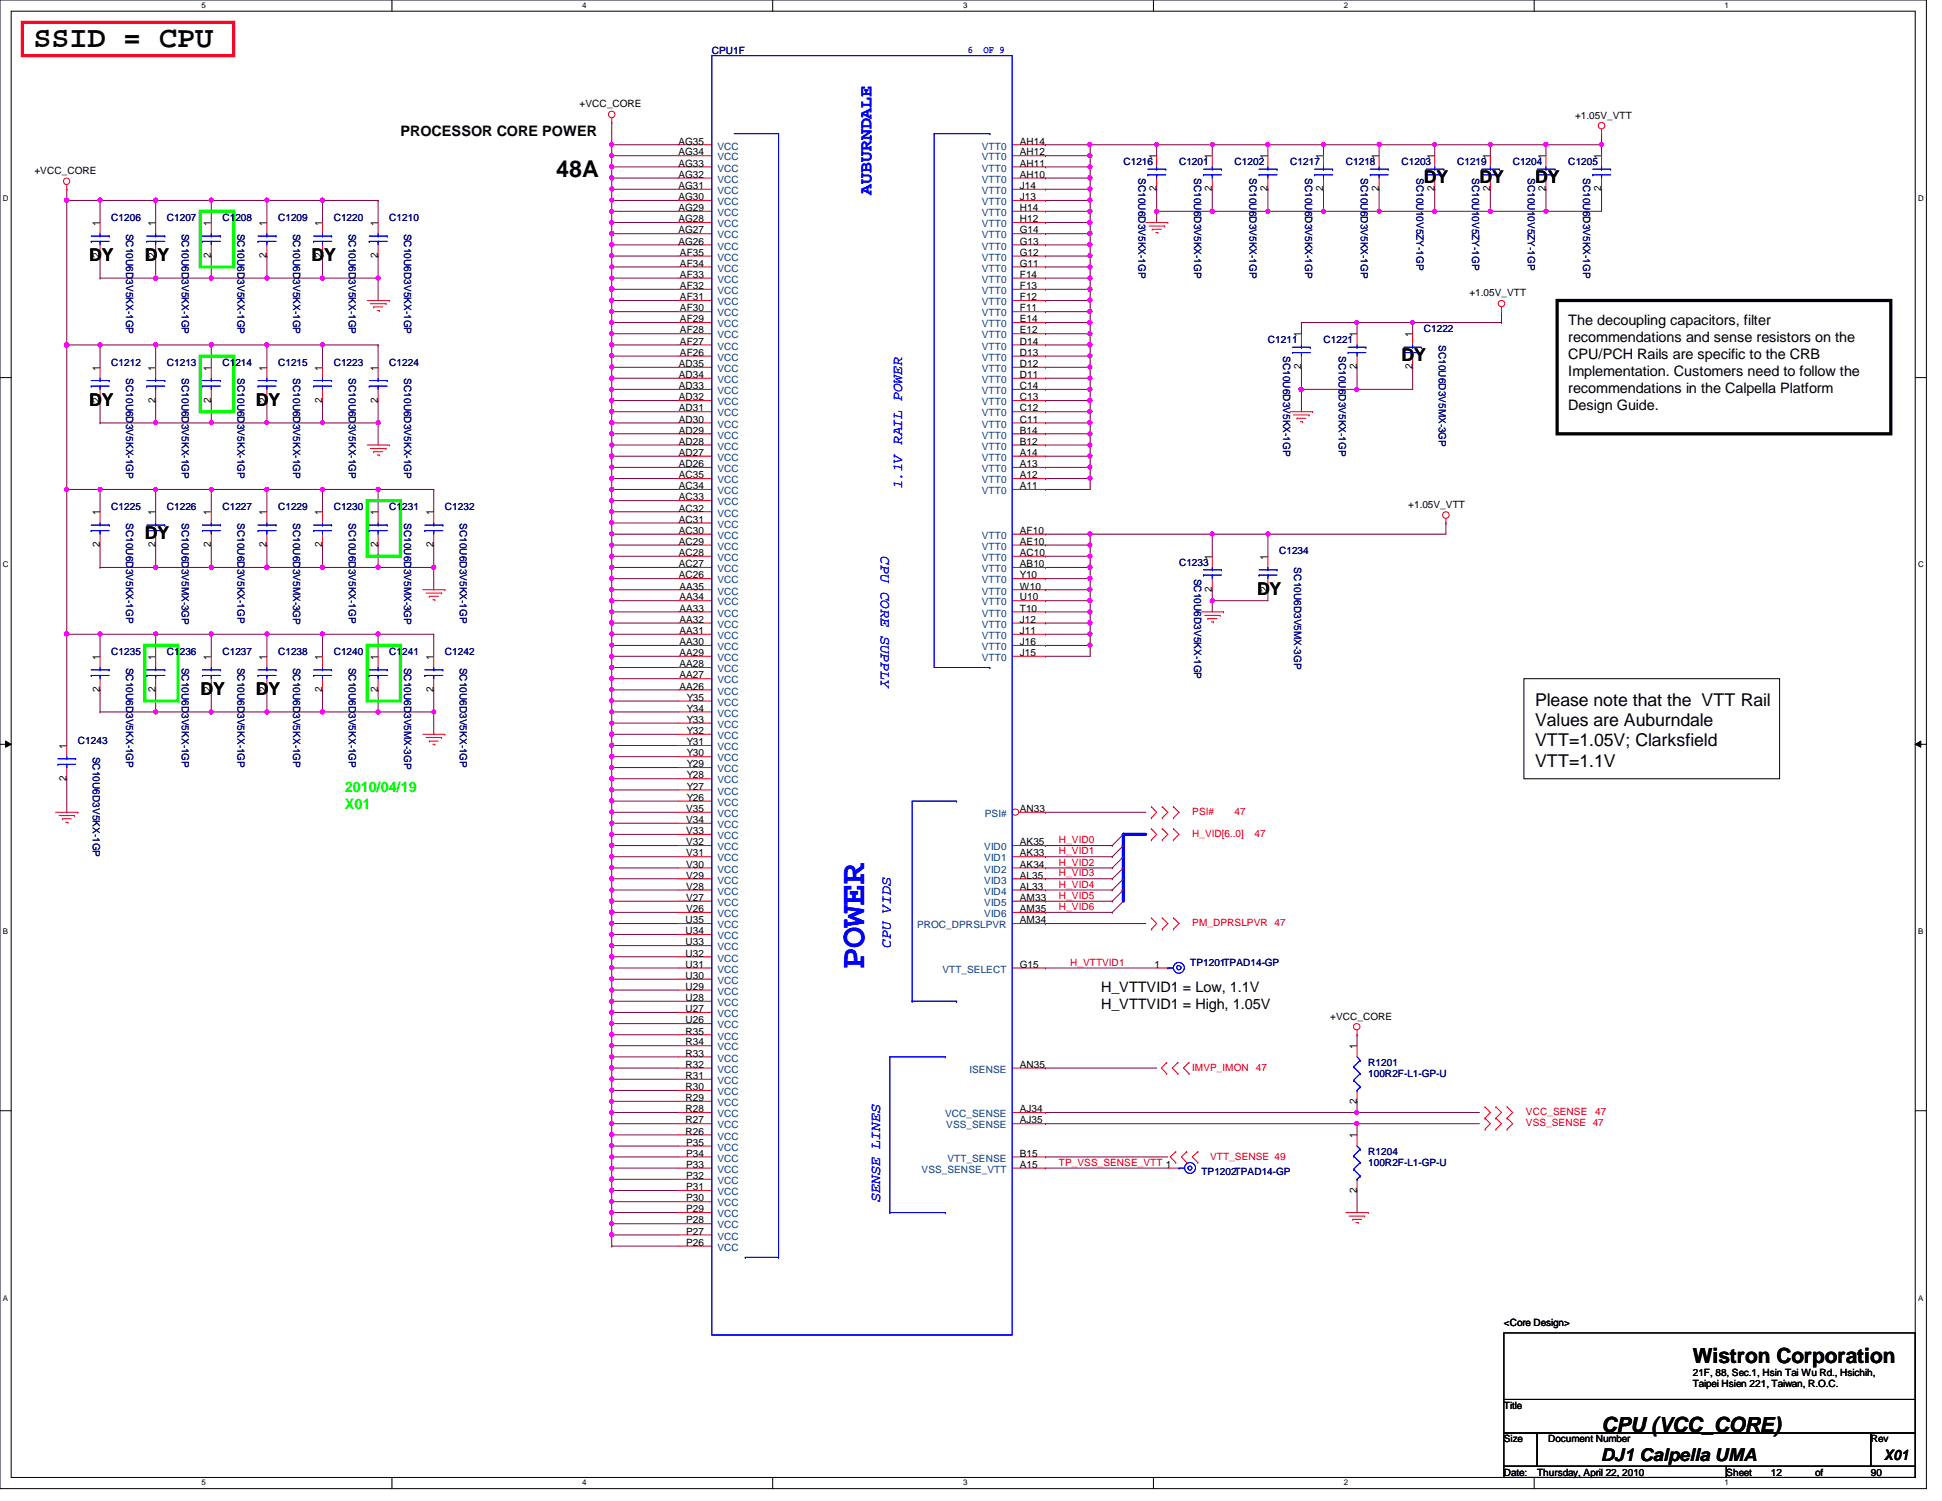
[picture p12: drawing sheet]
<svg xmlns="http://www.w3.org/2000/svg" width="279mm" height="216mm" viewBox="0 0 279 216" stroke-linecap="round" stroke-linejoin="round" font-family="sans-serif">
<defs><g id="words">
<text font-size="5.1" fill="#00f" x="124.3" y="139.4" transform="rotate(-90 124.3 139.4)">POWER</text>
<text font-size="4.3" x="4.8" y="6.8">SSID = CPU</text>
<text font-size="3.3" x="80" y="25.5">48A</text>
<g font-size="3">
<text x="243.5" y="196">Wistron Corporation</text>
<text x="230.4" y="206">CPU (VCC_CORE)</text>
</g>
<text font-size="2.5" fill="#00f" x="125.4" y="28" transform="rotate(-90 125.4 28)">AUBURNDALE</text>
<g font-size="2.5">
<text x="204.9" y="26.4">DY</text>
<text x="212.9" y="26.4">DY</text>
<text x="220.9" y="26.4">DY</text>
<text x="12.8" y="37.6">DY</text>
<text x="20.8" y="37.6">DY</text>
<text x="44.8" y="37.6">DY</text>
<text x="201.6" y="52">DY</text>
<text x="12.8" y="58.4">DY</text>
<text x="36.8" y="58.4">DY</text>
<text x="20.8" y="77.6">DY</text>
<text x="180.8" y="85.6">DY</text>
<text x="28.8" y="100">DY</text>
<text x="36.8" y="100">DY</text>
<text x="220.9" y="101.5">Please note that the VTT Rail</text>
<text x="220.9" y="104.4">Values are Auburndale</text>
<text x="220.9" y="107.4">VTT=1.05V; Clarksfield</text>
<text x="220.9" y="110.3">VTT=1.1V</text>
<text x="230.3" y="210.2">DJ1 Calpella UMA</text>
</g>
<g font-size="2.1">
<text x="57.6" y="19.5">PROCESSOR CORE POWER</text>
<text x="225.6" y="46.7">The decoupling capacitors, filter</text>
<text x="225.6" y="49.2">recommendations and sense resistors on the</text>
<text x="225.6" y="51.6">CPU/PCH Rails are specific to the CRB</text>
<text x="225.6" y="54.1">Implementation. Customers need to follow the</text>
<text x="225.6" y="56.6">recommendations in the Calpella Platform</text>
<text x="225.6" y="59">Design Guide.</text>
<text x="158.4" y="142.7">H_VTTVID1 = Low, 1.1V</text>
<text x="158.4" y="145.2">H_VTTVID1 = High, 1.05V</text>
<text x="271.1" y="209.9">X01</text>
</g>
<g font-size="2.1" fill="#00f">
<text x="129.8" y="70.4" transform="rotate(-90 129.8 70.4)">1.1V RAIL POWER</text>
<text x="126.7" y="80" transform="rotate(90 126.7 80)">CPU CORE SUPPLY</text>
<text x="128.2" y="136.4" transform="rotate(-90 128.2 136.4)">CPU VIDS</text>
<text x="126.6" y="172.8" transform="rotate(-90 126.6 172.8)">SENSE LINES</text>
</g>
<g font-size="2.1" fill="#0f0">
<text x="49.6" y="113.9">2010/04/19</text>
<text x="49.6" y="116.4">X01</text>
</g>
<g font-size="1.4" fill="#000080">
<text x="102.4" y="7.7">CPU1F</text>
<text x="161.6" y="23.7">C1216</text>
<text x="169.6" y="23.7">C1201</text>
<text x="177.6" y="23.7">C1202</text>
<text x="185.6" y="23.7">C1217</text>
<text x="193.6" y="23.7">C1218</text>
<text x="201.6" y="23.7">C1203</text>
<text x="209.6" y="23.7">C1219</text>
<text x="217.6" y="23.7">C1204</text>
<text x="225.6" y="23.7">C1205</text>
<text x="163.8" y="25.6" transform="rotate(90 163.8 25.6)">SC10U6D3V5KX-1GP</text>
<text x="171.8" y="25.6" transform="rotate(90 171.8 25.6)">SC10U6D3V5KX-1GP</text>
<text x="179.8" y="25.6" transform="rotate(90 179.8 25.6)">SC10U6D3V5KX-1GP</text>
<text x="187.8" y="25.6" transform="rotate(90 187.8 25.6)">SC10U6D3V5KX-1GP</text>
<text x="195.8" y="25.6" transform="rotate(90 195.8 25.6)">SC10U6D3V5KX-1GP</text>
<text x="203.8" y="25.6" transform="rotate(90 203.8 25.6)">SC10U10V5ZY-1GP</text>
<text x="211.8" y="25.6" transform="rotate(90 211.8 25.6)">SC10U10V5ZY-1GP</text>
<text x="219.8" y="25.6" transform="rotate(90 219.8 25.6)">SC10U10V5ZY-1GP</text>
<text x="227.8" y="25.6" transform="rotate(90 227.8 25.6)">SC10U6D3V5KX-1GP</text>
<text x="16" y="31.7">C1206</text>
<text x="18.2" y="33.6" transform="rotate(90 18.2 33.6)">SC10U6D3V5KX-1GP</text>
<text x="24" y="31.7">C1207</text>
<text x="26.2" y="33.6" transform="rotate(90 26.2 33.6)">SC10U6D3V5KX-1GP</text>
<text x="32" y="31.7">C1208</text>
<text x="34.2" y="33.6" transform="rotate(90 34.2 33.6)">SC10U6D3V5KX-1GP</text>
<text x="40" y="31.7">C1209</text>
<text x="42.2" y="33.6" transform="rotate(90 42.2 33.6)">SC10U6D3V5KX-1GP</text>
<text x="48" y="31.7">C1220</text>
<text x="50.2" y="33.6" transform="rotate(90 50.2 33.6)">SC10U6D3V5KX-1GP</text>
<text x="56" y="31.7">C1210</text>
<text x="58.2" y="33.6" transform="rotate(90 58.2 33.6)">SC10U6D3V5KX-1GP</text>
<text x="204.9" y="47.8">C1222</text>
<text x="16" y="52.6">C1212</text>
<text x="24" y="52.6">C1213</text>
<text x="32" y="52.6">C1214</text>
<text x="40" y="52.6">C1215</text>
<text x="48" y="52.6">C1223</text>
<text x="56" y="52.6">C1224</text>
<text x="182.4" y="49.4">C1211</text>
<text x="184.6" y="51.2" transform="rotate(90 184.6 51.2)">SC10U6D3V5KX-1GP</text>
<text x="190.4" y="49.4">C1221</text>
<text x="192.6" y="51.2" transform="rotate(90 192.6 51.2)">SC10U6D3V5KX-1GP</text>
<text x="207" y="49.6" transform="rotate(90 207 49.6)">SC10U6D3V5MX-3GP</text>
<text x="18.2" y="54.4" transform="rotate(90 18.2 54.4)">SC10U6D3V5KX-1GP</text>
<text x="26.2" y="54.4" transform="rotate(90 26.2 54.4)">SC10U6D3V5KX-1GP</text>
<text x="34.2" y="54.4" transform="rotate(90 34.2 54.4)">SC10U6D3V5KX-1GP</text>
<text x="42.2" y="54.4" transform="rotate(90 42.2 54.4)">SC10U6D3V5KX-1GP</text>
<text x="50.2" y="54.4" transform="rotate(90 50.2 54.4)">SC10U6D3V5KX-1GP</text>
<text x="58.2" y="54.4" transform="rotate(90 58.2 54.4)">SC10U6D3V5KX-1GP</text>
<text x="16" y="73.4">C1225</text>
<text x="18.2" y="75.2" transform="rotate(90 18.2 75.2)">SC10U6D3V5KX-1GP</text>
<text x="24" y="73.4">C1226</text>
<text x="26.2" y="75.2" transform="rotate(90 26.2 75.2)">SC10U6D3V5MX-3GP</text>
<text x="32" y="73.4">C1227</text>
<text x="34.2" y="75.2" transform="rotate(90 34.2 75.2)">SC10U6D3V5KX-1GP</text>
<text x="40" y="73.4">C1229</text>
<text x="42.2" y="75.2" transform="rotate(90 42.2 75.2)">SC10U6D3V5MX-3GP</text>
<text x="48" y="73.4">C1230</text>
<text x="50.2" y="75.2" transform="rotate(90 50.2 75.2)">SC10U6D3V5KX-1GP</text>
<text x="56" y="73.4">C1231</text>
<text x="58.2" y="75.2" transform="rotate(90 58.2 75.2)">SC10U6D3V5MX-3GP</text>
<text x="64" y="73.4">C1232</text>
<text x="66.2" y="75.2" transform="rotate(90 66.2 75.2)">SC10U6D3V5KX-1GP</text>
<text x="169.6" y="81.4">C1233</text>
<text x="171.8" y="83.2" transform="rotate(90 171.8 83.2)">SC10U6D3V5KX-1GP</text>
<text x="184" y="79.8">C1234</text>
<text x="186.2" y="81.6" transform="rotate(90 186.2 81.6)">SC10U6D3V5MX-3GP</text>
<text x="16" y="94.2">C1235</text>
<text x="24" y="94.2">C1236</text>
<text x="32" y="94.2">C1237</text>
<text x="40" y="94.2">C1238</text>
<text x="48" y="94.2">C1240</text>
<text x="56" y="94.2">C1241</text>
<text x="64" y="94.2">C1242</text>
<text x="18.2" y="96" transform="rotate(90 18.2 96)">SC10U6D3V5KX-1GP</text>
<text x="26.2" y="96" transform="rotate(90 26.2 96)">SC10U6D3V5KX-1GP</text>
<text x="34.2" y="96" transform="rotate(90 34.2 96)">SC10U6D3V5KX-1GP</text>
<text x="42.2" y="96" transform="rotate(90 42.2 96)">SC10U6D3V5KX-1GP</text>
<text x="50.2" y="96" transform="rotate(90 50.2 96)">SC10U6D3V5KX-1GP</text>
<text x="58.2" y="96" transform="rotate(90 58.2 96)">SC10U6D3V5MX-3GP</text>
<text x="66.2" y="96" transform="rotate(90 66.2 96)">SC10U6D3V5KX-1GP</text>
<text x="11.2" y="107">C1243</text>
<text x="13.4" y="108.8" transform="rotate(90 13.4 108.8)">SC10U6D3V5KX-1GP</text>
<text x="171.2" y="139">TP1201TPAD14-GP</text>
<text x="196.8" y="153.4">R1201</text>
<text x="196.8" y="155">100R2F-L1-GP-U</text>
<text x="196.8" y="166.2">R1204</text>
<text x="196.8" y="167.8">100R2F-L1-GP-U</text>
<text x="172.8" y="169.1">TP1202TPAD14-GP</text>
</g>
<g font-size="1.4" fill="#00f">
<text x="139.2" y="7.6">6</text>
<text x="141.5" y="7.6">OF 9</text>
</g>
<g font-size="1.4">
<text x="83.4" y="15.5">+VCC_CORE</text>
<text x="226.6" y="17.1">+1.05V_VTT</text>
<text x="97.6" y="20.8">AG35</text>
<text x="97.6" y="22.4">AG34</text>
<text x="97.6" y="24">AG33</text>
<text x="146.7" y="20.8">AH14</text>
<text x="146.7" y="22.4">AH12</text>
<text x="146.7" y="24">AH11</text>
<text x="166.4" y="22.9" transform="rotate(-90 166.4 22.9)">1</text>
<text x="174.4" y="22.9" transform="rotate(-90 174.4 22.9)">1</text>
<text x="182.4" y="22.9" transform="rotate(-90 182.4 22.9)">1</text>
<text x="190.4" y="22.9" transform="rotate(-90 190.4 22.9)">1</text>
<text x="198.4" y="22.9" transform="rotate(-90 198.4 22.9)">1</text>
<text x="206.4" y="22.9" transform="rotate(-90 206.4 22.9)">1</text>
<text x="214.4" y="22.9" transform="rotate(-90 214.4 22.9)">1</text>
<text x="222.4" y="22.9" transform="rotate(-90 222.4 22.9)">1</text>
<text x="230.4" y="22.9" transform="rotate(-90 230.4 22.9)">1</text>
<text x="5" y="25.1">+VCC_CORE</text>
<text x="97.6" y="25.6">AG32</text>
<text x="97.6" y="27.2">AG31</text>
<text x="97.6" y="28.8">AG30</text>
<text x="146.7" y="25.6">AH10</text>
<text x="146.7" y="27.2">J14</text>
<text x="146.7" y="28.8">J13</text>
<text x="166.4" y="27.5" transform="rotate(-90 166.4 27.5)">2</text>
<text x="174.4" y="27.5" transform="rotate(-90 174.4 27.5)">2</text>
<text x="182.4" y="27.5" transform="rotate(-90 182.4 27.5)">2</text>
<text x="190.4" y="27.5" transform="rotate(-90 190.4 27.5)">2</text>
<text x="198.4" y="27.5" transform="rotate(-90 198.4 27.5)">2</text>
<text x="206.4" y="27.5" transform="rotate(-90 206.4 27.5)">2</text>
<text x="214.4" y="27.5" transform="rotate(-90 214.4 27.5)">2</text>
<text x="222.4" y="27.5" transform="rotate(-90 222.4 27.5)">2</text>
<text x="230.4" y="27.5" transform="rotate(-90 230.4 27.5)">2</text>
<text x="14.4" y="32.5" transform="rotate(-90 14.4 32.5)">1</text>
<text x="22.4" y="32.5" transform="rotate(-90 22.4 32.5)">1</text>
<text x="30.4" y="32.5" transform="rotate(-90 30.4 32.5)">1</text>
<text x="38.4" y="32.5" transform="rotate(-90 38.4 32.5)">1</text>
<text x="46.4" y="32.5" transform="rotate(-90 46.4 32.5)">1</text>
<text x="54.4" y="32.5" transform="rotate(-90 54.4 32.5)">1</text>
<text x="97.6" y="30.4">AG29</text>
<text x="97.6" y="32">AG28</text>
<text x="97.6" y="33.6">AG27</text>
<text x="97.6" y="35.2">AG26</text>
<text x="146.7" y="30.4">H14</text>
<text x="146.7" y="32">H12</text>
<text x="146.7" y="33.6">G14</text>
<text x="146.7" y="35.2">G13</text>
<text x="14.4" y="37.1" transform="rotate(-90 14.4 37.1)">2</text>
<text x="22.4" y="37.1" transform="rotate(-90 22.4 37.1)">2</text>
<text x="30.4" y="37.1" transform="rotate(-90 30.4 37.1)">2</text>
<text x="38.4" y="37.1" transform="rotate(-90 38.4 37.1)">2</text>
<text x="46.4" y="37.1" transform="rotate(-90 46.4 37.1)">2</text>
<text x="54.4" y="37.1" transform="rotate(-90 54.4 37.1)">2</text>
<text x="97.8" y="36.8">AF35</text>
<text x="97.8" y="38.4">AF34</text>
<text x="97.8" y="40">AF33</text>
<text x="97.8" y="41.6">AF32</text>
<text x="146.7" y="36.8">G12</text>
<text x="146.7" y="38.4">G11</text>
<text x="146.7" y="40">F14</text>
<text x="146.7" y="41.6">F13</text>
<text x="97.8" y="43.2">AF31</text>
<text x="97.8" y="44.8">AF30</text>
<text x="97.8" y="46.4">AF29</text>
<text x="97.8" y="48">AF28</text>
<text x="146.7" y="43.2">F12</text>
<text x="146.7" y="44.8">F11</text>
<text x="146.7" y="46.4">E14</text>
<text x="146.7" y="48">E12</text>
<text x="211.4" y="42.6">+1.05V_VTT</text>
<text x="14.4" y="53.3" transform="rotate(-90 14.4 53.3)">1</text>
<text x="22.4" y="53.3" transform="rotate(-90 22.4 53.3)">1</text>
<text x="30.4" y="53.3" transform="rotate(-90 30.4 53.3)">1</text>
<text x="38.4" y="53.3" transform="rotate(-90 38.4 53.3)">1</text>
<text x="46.4" y="53.3" transform="rotate(-90 46.4 53.3)">1</text>
<text x="54.4" y="53.3" transform="rotate(-90 54.4 53.3)">1</text>
<text x="97.7" y="52.8">AD35</text>
<text x="97.8" y="49.6">AF27</text>
<text x="97.8" y="51.2">AF26</text>
<text x="146.7" y="49.6">D14</text>
<text x="146.7" y="51.2">D13</text>
<text x="146.7" y="52.8">D12</text>
<text x="187.2" y="53.1" transform="rotate(-90 187.2 53.1)">2</text>
<text x="187.2" y="48.5" transform="rotate(-90 187.2 48.5)">1</text>
<text x="195.2" y="53.1" transform="rotate(-90 195.2 53.1)">2</text>
<text x="195.2" y="48.5" transform="rotate(-90 195.2 48.5)">1</text>
<text x="203.2" y="53.1" transform="rotate(-90 203.2 53.1)">2</text>
<text x="203.2" y="48.5" transform="rotate(-90 203.2 48.5)">1</text>
<text x="14.4" y="57.9" transform="rotate(-90 14.4 57.9)">2</text>
<text x="22.4" y="57.9" transform="rotate(-90 22.4 57.9)">2</text>
<text x="30.4" y="57.9" transform="rotate(-90 30.4 57.9)">2</text>
<text x="38.4" y="57.9" transform="rotate(-90 38.4 57.9)">2</text>
<text x="46.4" y="57.9" transform="rotate(-90 46.4 57.9)">2</text>
<text x="54.4" y="57.9" transform="rotate(-90 54.4 57.9)">2</text>
<text x="97.7" y="54.4">AD34</text>
<text x="97.7" y="56">AD33</text>
<text x="97.7" y="57.6">AD32</text>
<text x="97.7" y="59.2">AD31</text>
<text x="146.7" y="54.4">D11</text>
<text x="146.7" y="56">C14</text>
<text x="146.7" y="57.6">C13</text>
<text x="146.7" y="59.2">C12</text>
<text x="97.7" y="60.8">AD30</text>
<text x="97.7" y="62.4">AD29</text>
<text x="97.7" y="64">AD28</text>
<text x="97.7" y="65.6">AD27</text>
<text x="146.7" y="60.8">C11</text>
<text x="146.7" y="62.4">B14</text>
<text x="146.7" y="64">B12</text>
<text x="146.7" y="65.6">A14</text>
<text x="97.7" y="67.2">AD26</text>
<text x="97.7" y="68.8">AC35</text>
<text x="97.7" y="70.4">AC34</text>
<text x="97.7" y="72">AC33</text>
<text x="146.7" y="67.2">A13</text>
<text x="146.7" y="68.8">A12</text>
<text x="146.7" y="70.4">A11</text>
<text x="14.4" y="74.1" transform="rotate(-90 14.4 74.1)">1</text>
<text x="22.4" y="74.1" transform="rotate(-90 22.4 74.1)">1</text>
<text x="30.4" y="74.1" transform="rotate(-90 30.4 74.1)">1</text>
<text x="38.4" y="74.1" transform="rotate(-90 38.4 74.1)">1</text>
<text x="46.4" y="74.1" transform="rotate(-90 46.4 74.1)">1</text>
<text x="54.4" y="74.1" transform="rotate(-90 54.4 74.1)">1</text>
<text x="62.4" y="74.1" transform="rotate(-90 62.4 74.1)">1</text>
<text x="97.7" y="73.6">AC32</text>
<text x="97.7" y="75.2">AC31</text>
<text x="97.7" y="76.8">AC30</text>
<text x="146.7" y="76.8">AF10</text>
<text x="202.6" y="73.1">+1.05V_VTT</text>
<text x="14.4" y="78.7" transform="rotate(-90 14.4 78.7)">2</text>
<text x="22.4" y="78.7" transform="rotate(-90 22.4 78.7)">2</text>
<text x="30.4" y="78.7" transform="rotate(-90 30.4 78.7)">2</text>
<text x="38.4" y="78.7" transform="rotate(-90 38.4 78.7)">2</text>
<text x="46.4" y="78.7" transform="rotate(-90 46.4 78.7)">2</text>
<text x="54.4" y="78.7" transform="rotate(-90 54.4 78.7)">2</text>
<text x="62.4" y="78.7" transform="rotate(-90 62.4 78.7)">2</text>
<text x="97.7" y="78.4">AC29</text>
<text x="97.7" y="80">AC28</text>
<text x="97.7" y="81.6">AC27</text>
<text x="97.7" y="83.2">AC26</text>
<text x="146.7" y="78.4">AE10</text>
<text x="146.7" y="80">AC10</text>
<text x="146.7" y="81.6">AB10</text>
<text x="146.7" y="83.2">Y10</text>
<text x="174.4" y="80.5" transform="rotate(-90 174.4 80.5)">1</text>
<text x="182.4" y="80.5" transform="rotate(-90 182.4 80.5)">1</text>
<text x="97.7" y="84.8">AA35</text>
<text x="97.7" y="86.4">AA34</text>
<text x="97.7" y="88">AA33</text>
<text x="97.7" y="89.6">AA32</text>
<text x="146.7" y="84.8">W10</text>
<text x="146.7" y="86.4">U10</text>
<text x="146.7" y="88">T10</text>
<text x="146.7" y="89.6">J12</text>
<text x="174.4" y="85.1" transform="rotate(-90 174.4 85.1)">2</text>
<text x="182.4" y="85.1" transform="rotate(-90 182.4 85.1)">2</text>
<text x="14.4" y="94.9" transform="rotate(-90 14.4 94.9)">1</text>
<text x="22.4" y="94.9" transform="rotate(-90 22.4 94.9)">1</text>
<text x="30.4" y="94.9" transform="rotate(-90 30.4 94.9)">1</text>
<text x="38.4" y="94.9" transform="rotate(-90 38.4 94.9)">1</text>
<text x="46.4" y="94.9" transform="rotate(-90 46.4 94.9)">1</text>
<text x="54.4" y="94.9" transform="rotate(-90 54.4 94.9)">1</text>
<text x="62.4" y="94.9" transform="rotate(-90 62.4 94.9)">1</text>
<text x="97.7" y="91.2">AA31</text>
<text x="97.7" y="92.8">AA30</text>
<text x="97.7" y="94.4">AA29</text>
<text x="97.7" y="96">AA28</text>
<text x="146.7" y="91.2">J11</text>
<text x="146.7" y="92.8">J16</text>
<text x="146.7" y="94.4">J15</text>
<text x="14.4" y="99.5" transform="rotate(-90 14.4 99.5)">2</text>
<text x="22.4" y="99.5" transform="rotate(-90 22.4 99.5)">2</text>
<text x="30.4" y="99.5" transform="rotate(-90 30.4 99.5)">2</text>
<text x="38.4" y="99.5" transform="rotate(-90 38.4 99.5)">2</text>
<text x="46.4" y="99.5" transform="rotate(-90 46.4 99.5)">2</text>
<text x="54.4" y="99.5" transform="rotate(-90 54.4 99.5)">2</text>
<text x="62.4" y="99.5" transform="rotate(-90 62.4 99.5)">2</text>
<text x="97.7" y="97.6">AA27</text>
<text x="97.7" y="99.2">AA26</text>
<text x="98.8" y="100.8">Y35</text>
<text x="9.6" y="107.7" transform="rotate(-90 9.6 107.7)">1</text>
<text x="98.8" y="102.4">Y34</text>
<text x="98.8" y="104">Y33</text>
<text x="98.8" y="105.6">Y32</text>
<text x="98.8" y="107.2">Y31</text>
<text x="9.6" y="112.3" transform="rotate(-90 9.6 112.3)">2</text>
<text x="98.8" y="108.8">Y30</text>
<text x="98.8" y="110.4">Y29</text>
<text x="98.8" y="112">Y28</text>
<text x="98.8" y="113.6">Y27</text>
<text x="98.7" y="116.8">V35</text>
<text x="98.7" y="118.4">V34</text>
<text x="98.7" y="120">V33</text>
<text x="98.8" y="115.2">Y26</text>
<text x="146.7" y="116.8">AN33</text>
<text x="98.7" y="121.6">V32</text>
<text x="98.7" y="123.2">V31</text>
<text x="98.7" y="124.8">V30</text>
<text x="146.7" y="121.6">AK35</text>
<text x="146.7" y="123.2">AK33</text>
<text x="146.7" y="124.8">AK34</text>
<text x="98.7" y="126.4">V29</text>
<text x="98.7" y="128">V28</text>
<text x="98.7" y="129.6">V27</text>
<text x="98.7" y="131.2">V26</text>
<text x="146.7" y="126.4">AL35</text>
<text x="146.7" y="128">AL33</text>
<text x="146.7" y="129.6">AM33</text>
<text x="146.7" y="131.2">AM35</text>
<text x="98.6" y="132.8">U35</text>
<text x="98.6" y="134.4">U34</text>
<text x="98.6" y="136">U33</text>
<text x="98.6" y="137.6">U32</text>
<text x="146.7" y="132.8">AM34</text>
<text x="98.6" y="139.2">U31</text>
<text x="98.6" y="140.8">U30</text>
<text x="98.6" y="142.4">U29</text>
<text x="98.6" y="144">U28</text>
<text x="146.7" y="139.2">G15</text>
<text x="166.1" y="139.2">1</text>
<text x="98.6" y="145.6">U27</text>
<text x="98.6" y="147.2">U26</text>
<text x="98.6" y="148.8">R35</text>
<text x="191.4" y="146.6">+VCC_CORE</text>
<text x="98.6" y="150.4">R34</text>
<text x="98.6" y="152">R33</text>
<text x="98.6" y="153.6">R32</text>
<text x="98.6" y="155.2">R31</text>
<text x="146.7" y="153.6">AN35</text>
<text x="195.2" y="150.9" transform="rotate(-90 195.2 150.9)">1</text>
<text x="98.6" y="156.8">R30</text>
<text x="98.6" y="158.4">R29</text>
<text x="98.6" y="160">R28</text>
<text x="98.6" y="161.6">R27</text>
<text x="146.7" y="160">AJ34</text>
<text x="146.7" y="161.6">AJ35</text>
<text x="195.2" y="158.7" transform="rotate(-90 195.2 158.7)">2</text>
<text x="98.6" y="163.2">R26</text>
<text x="98.7" y="164.8">P35</text>
<text x="98.7" y="166.4">P34</text>
<text x="98.7" y="168">P33</text>
<text x="146.7" y="166.4">B15</text>
<text x="146.7" y="168">A15</text>
<text x="195.2" y="163.7" transform="rotate(-90 195.2 163.7)">1</text>
<text x="98.7" y="169.6">P32</text>
<text x="98.7" y="171.2">P31</text>
<text x="98.7" y="172.8">P30</text>
<text x="195.2" y="171.5" transform="rotate(-90 195.2 171.5)">2</text>
<text x="98.7" y="174.4">P29</text>
<text x="98.7" y="176">P28</text>
<text x="98.7" y="177.6">P27</text>
<text x="98.7" y="179.2">P26</text>
<text x="216.4" y="190.7">&lt;Core Design&gt;</text>
<text x="243.5" y="197.9">21F, 88, Sec.1, Hsin Tai Wu Rd., Hsichih,</text>
<text x="216.4" y="202.6">Title</text>
<text x="243.5" y="199.6">Taipei Hsien 221, Taiwan, R.O.C.</text>
<text x="216.4" y="207.5">Size</text>
<text x="222.8" y="207.5">Document Number</text>
<text x="269.2" y="207.5">Rev</text>
<text x="216.4" y="212.3">Date:</text>
<text x="221.1" y="212.3">Thursday, April 22, 2010</text>
<text x="248.4" y="212.3">Sheet</text>
<text x="254.8" y="212.3">12</text>
<text x="261.2" y="212.3">of</text>
<text x="269.2" y="212.3">90</text>
</g>
<g font-size="1.4" fill="#004080">
<text x="103.2" y="21.5">VCC</text>
<text x="103.2" y="23.1">VCC</text>
<text x="141.3" y="21.5">VTT0</text>
<text x="141.3" y="23.1">VTT0</text>
<text x="103.2" y="24.7">VCC</text>
<text x="103.2" y="26.3">VCC</text>
<text x="103.2" y="27.9">VCC</text>
<text x="103.2" y="29.5">VCC</text>
<text x="141.3" y="24.7">VTT0</text>
<text x="141.3" y="26.3">VTT0</text>
<text x="141.3" y="27.9">VTT0</text>
<text x="141.3" y="29.5">VTT0</text>
<text x="103.2" y="31.1">VCC</text>
<text x="103.2" y="32.7">VCC</text>
<text x="103.2" y="34.3">VCC</text>
<text x="103.2" y="35.9">VCC</text>
<text x="141.3" y="31.1">VTT0</text>
<text x="141.3" y="32.7">VTT0</text>
<text x="141.3" y="34.3">VTT0</text>
<text x="141.3" y="35.9">VTT0</text>
<text x="103.2" y="37.5">VCC</text>
<text x="103.2" y="39.1">VCC</text>
<text x="103.2" y="40.7">VCC</text>
<text x="141.3" y="37.5">VTT0</text>
<text x="141.3" y="39.1">VTT0</text>
<text x="141.3" y="40.7">VTT0</text>
<text x="103.2" y="42.3">VCC</text>
<text x="103.2" y="43.9">VCC</text>
<text x="103.2" y="45.5">VCC</text>
<text x="103.2" y="47.1">VCC</text>
<text x="141.3" y="42.3">VTT0</text>
<text x="141.3" y="43.9">VTT0</text>
<text x="141.3" y="45.5">VTT0</text>
<text x="141.3" y="47.1">VTT0</text>
<text x="103.2" y="48.7">VCC</text>
<text x="103.2" y="50.3">VCC</text>
<text x="103.2" y="51.9">VCC</text>
<text x="103.2" y="53.5">VCC</text>
<text x="141.3" y="48.7">VTT0</text>
<text x="141.3" y="50.3">VTT0</text>
<text x="141.3" y="51.9">VTT0</text>
<text x="141.3" y="53.5">VTT0</text>
<text x="103.2" y="55.1">VCC</text>
<text x="103.2" y="56.7">VCC</text>
<text x="103.2" y="58.3">VCC</text>
<text x="103.2" y="59.9">VCC</text>
<text x="141.3" y="55.1">VTT0</text>
<text x="141.3" y="56.7">VTT0</text>
<text x="141.3" y="58.3">VTT0</text>
<text x="141.3" y="59.9">VTT0</text>
<text x="103.2" y="61.5">VCC</text>
<text x="103.2" y="63.1">VCC</text>
<text x="103.2" y="64.7">VCC</text>
<text x="141.3" y="61.5">VTT0</text>
<text x="141.3" y="63.1">VTT0</text>
<text x="141.3" y="64.7">VTT0</text>
<text x="103.2" y="66.3">VCC</text>
<text x="103.2" y="67.9">VCC</text>
<text x="103.2" y="69.5">VCC</text>
<text x="103.2" y="71.1">VCC</text>
<text x="141.3" y="66.3">VTT0</text>
<text x="141.3" y="67.9">VTT0</text>
<text x="141.3" y="69.5">VTT0</text>
<text x="141.3" y="71.1">VTT0</text>
<text x="103.2" y="72.7">VCC</text>
<text x="103.2" y="74.3">VCC</text>
<text x="103.2" y="75.9">VCC</text>
<text x="103.2" y="77.5">VCC</text>
<text x="141.3" y="77.5">VTT0</text>
<text x="103.2" y="79.1">VCC</text>
<text x="103.2" y="80.7">VCC</text>
<text x="103.2" y="82.3">VCC</text>
<text x="103.2" y="83.9">VCC</text>
<text x="141.3" y="79.1">VTT0</text>
<text x="141.3" y="80.7">VTT0</text>
<text x="141.3" y="82.3">VTT0</text>
<text x="141.3" y="83.9">VTT0</text>
<text x="103.2" y="85.5">VCC</text>
<text x="103.2" y="87.1">VCC</text>
<text x="103.2" y="88.7">VCC</text>
<text x="141.3" y="85.5">VTT0</text>
<text x="141.3" y="87.1">VTT0</text>
<text x="141.3" y="88.7">VTT0</text>
<text x="103.2" y="90.3">VCC</text>
<text x="103.2" y="91.9">VCC</text>
<text x="103.2" y="93.5">VCC</text>
<text x="103.2" y="95.1">VCC</text>
<text x="141.3" y="90.3">VTT0</text>
<text x="141.3" y="91.9">VTT0</text>
<text x="141.3" y="93.5">VTT0</text>
<text x="141.3" y="95.1">VTT0</text>
<text x="103.2" y="96.7">VCC</text>
<text x="103.2" y="98.3">VCC</text>
<text x="103.2" y="99.9">VCC</text>
<text x="103.2" y="101.5">VCC</text>
<text x="103.2" y="103.1">VCC</text>
<text x="103.2" y="104.7">VCC</text>
<text x="103.2" y="106.3">VCC</text>
<text x="103.2" y="107.9">VCC</text>
<text x="103.2" y="109.5">VCC</text>
<text x="103.2" y="111.1">VCC</text>
<text x="103.2" y="112.7">VCC</text>
<text x="103.2" y="114.3">VCC</text>
<text x="103.2" y="115.9">VCC</text>
<text x="103.2" y="117.5">VCC</text>
<text x="103.2" y="119.1">VCC</text>
<text x="141.7" y="117.5">PSI#</text>
<text x="103.2" y="120.7">VCC</text>
<text x="103.2" y="122.3">VCC</text>
<text x="103.2" y="123.9">VCC</text>
<text x="103.2" y="125.5">VCC</text>
<text x="141.6" y="122.3">VID0</text>
<text x="141.6" y="123.9">VID1</text>
<text x="141.6" y="125.5">VID2</text>
<text x="103.2" y="127.1">VCC</text>
<text x="103.2" y="128.7">VCC</text>
<text x="103.2" y="130.3">VCC</text>
<text x="103.2" y="131.9">VCC</text>
<text x="141.6" y="127.1">VID3</text>
<text x="141.6" y="128.7">VID4</text>
<text x="141.6" y="130.3">VID5</text>
<text x="141.6" y="131.9">VID6</text>
<text x="103.2" y="133.5">VCC</text>
<text x="103.2" y="135.1">VCC</text>
<text x="103.2" y="136.7">VCC</text>
<text x="132" y="133.5">PROC_DPRSLPVR</text>
<text x="103.2" y="138.3">VCC</text>
<text x="103.2" y="139.9">VCC</text>
<text x="103.2" y="141.5">VCC</text>
<text x="103.2" y="143.1">VCC</text>
<text x="135.6" y="139.9">VTT_SELECT</text>
<text x="103.2" y="144.7">VCC</text>
<text x="103.2" y="146.3">VCC</text>
<text x="103.2" y="147.9">VCC</text>
<text x="103.2" y="149.5">VCC</text>
<text x="103.2" y="151.1">VCC</text>
<text x="103.2" y="152.7">VCC</text>
<text x="103.2" y="154.3">VCC</text>
<text x="103.2" y="155.9">VCC</text>
<text x="139.5" y="154.3">ISENSE</text>
<text x="103.2" y="157.5">VCC</text>
<text x="103.2" y="159.1">VCC</text>
<text x="103.2" y="160.7">VCC</text>
<text x="136" y="160.7">VCC_SENSE</text>
<text x="103.2" y="162.3">VCC</text>
<text x="103.2" y="163.9">VCC</text>
<text x="103.2" y="165.5">VCC</text>
<text x="103.2" y="167.1">VCC</text>
<text x="136.1" y="162.3">VSS_SENSE</text>
<text x="136.3" y="167.1">VTT_SENSE</text>
<text x="103.2" y="168.7">VCC</text>
<text x="103.2" y="170.3">VCC</text>
<text x="103.2" y="171.9">VCC</text>
<text x="103.2" y="173.5">VCC</text>
<text x="132.6" y="168.7">VSS_SENSE_VTT</text>
<text x="103.2" y="175.1">VCC</text>
<text x="103.2" y="176.7">VCC</text>
<text x="103.2" y="178.3">VCC</text>
<text x="103.2" y="179.9">VCC</text>
</g>
<g font-size="1.4" fill="#f00">
<text x="171.5" y="117.2">PSI#</text>
<text x="177.6" y="117.2">47</text>
<text x="152.4" y="121.3">H_VID0</text>
<text x="152.4" y="122.9">H_VID1</text>
<text x="152.4" y="124.5">H_VID2</text>
<text x="171.5" y="120.4">H_VID[6..0]</text>
<text x="180.5" y="120.4">47</text>
<text x="152.4" y="130.9">H_VID6</text>
<text x="152.4" y="126.1">H_VID3</text>
<text x="152.4" y="127.7">H_VID4</text>
<text x="152.4" y="129.3">H_VID5</text>
<text x="171.5" y="133.2">PM_DPRSLPVR 47</text>
<text x="154" y="138.9">H_VTTVID1</text>
<text x="171.5" y="154">IMVP_IMON</text>
<text x="180.7" y="154">47</text>
<text x="219.5" y="160.4">VCC_SENSE</text>
<text x="229.5" y="160.4">47</text>
<text x="152.4" y="167.7">TP_VSS_SENSE_VTT 1</text>
<text x="174.1" y="166.8">VTT_SENSE 49</text>
<text x="219.5" y="162">VSS_SENSE 47</text>
</g>
<g font-size="1.1">
<text x="29" y="1.1">5</text>
<text x="83.8" y="1.1">4</text>
<text x="138.6" y="1.1">3</text>
<text x="193.3" y="1.1">2</text>
<text x="248.1" y="1.1">1</text>
<text x=".4" y="28.9">D</text>
<text x="276" y="28.9">D</text>
<text x=".4" y="81.6">C</text>
<text x="276" y="81.6">C</text>
<text x=".4" y="134.4">B</text>
<text x="276" y="134.4">B</text>
<text x=".4" y="187.1">A</text>
<text x="276" y="187.1">A</text>
<text x="29" y="213.7">5</text>
<text x="83.8" y="213.7">4</text>
<text x="138.6" y="213.7">3</text>
<text x="193.3" y="213.7">2</text>
<text x="248.1" y="213.7">1</text>
</g>
</g></defs>
<path d="M0 0h277.2v214.1h-277.2zM1.6 1.6h273.9v210.9h-273.9z" fill="none" stroke="#000" stroke-width=".14"/>
<g fill="#fff">
<path d="M29 .2h.6v1.2h-.6z"/>
<path d="M29 212.7h.6v1.2h-.6z"/>
</g>
<path d="M56.4 0v1.6M56.4 212.5v1.6" fill="none" stroke="#000" stroke-width=".14"/>
<g fill="#fff">
<path d="M83.8 .2h.6v1.2h-.6z"/>
<path d="M83.8 212.7h.6v1.2h-.6z"/>
</g>
<path d="M111.2 0v1.6M111.2 212.5v1.6" fill="none" stroke="#000" stroke-width=".14"/>
<g fill="#fff">
<path d="M138.6 .2h.5v1.2h-.5z"/>
<path d="M138.6 212.7h.5v1.2h-.5z"/>
</g>
<path d="M165.9 0v1.6M165.9 212.5v1.6" fill="none" stroke="#000" stroke-width=".14"/>
<g fill="#fff">
<path d="M193.3 .2h.6v1.2h-.6z"/>
<path d="M193.3 212.7h.6v1.2h-.6z"/>
</g>
<path d="M220.7 0v1.6M220.7 212.5v1.6" fill="none" stroke="#000" stroke-width=".14"/>
<g fill="#fff">
<path d="M248.1 .2h.6v1.2h-.6z"/>
<path d="M248.1 212.7h.6v1.2h-.6z"/>
<path d="M.4 27.9h.8v1.2h-.8z"/>
<path d="M276 27.9h.7v1.2h-.7z"/>
<path d="M.4 80.6h.8v1.2h-.8z"/>
<path d="M276 80.6h.7v1.2h-.7z"/>
</g>
<path d="M0 54.3h1.6M275.5 54.3h1.7" fill="none" stroke="#000" stroke-width=".14"/>
<g fill="#fff">
<path d="M.4 133.4h.7v1.2h-.7z"/>
<path d="M276 133.4h.7v1.2h-.7z"/>
</g>
<path d="M0 107.1h1.6M.8 106.6l.8 .5-.8 .4zM275.5 107.1l.9-.5v.9zM275.5 107.1h1.7" fill="none" stroke="#000" stroke-width=".14"/>
<path d="M.8 106.6l.8 .5-.8 .4zM275.5 107.1l.9-.5v.9z" fill="#000"/>
<g fill="#fff">
<path d="M.4 186.1h.7v1.2h-.7z"/>
<path d="M276 186.1h.7v1.2h-.7z"/>
</g>
<path d="M0 159.8h1.6M275.5 159.8h1.7" fill="none" stroke="#000" stroke-width=".14"/>
<path d="M88 17.6h.1M88 17.6v3.2M88 179.2h.1M88 177.6h.1M88 179.2h9.6M88 177.6h9.6" fill="none" stroke="#800040" stroke-width=".14"/>
<circle cx="88" cy="177.6" r=".31" fill="#f0f"/>
<circle cx="88" cy="177.6" r=".31" fill="none" stroke="#f0f" stroke-width=".14"/>
<path d="M88 177.6h.1M88 176h.1M88 174.4h.1M88 174.4v1.6M88 177.6v1.6M88 176h9.6M88 174.4h9.6" fill="none" stroke="#800040" stroke-width=".14"/>
<circle cx="88" cy="174.4" r=".3" fill="#f0f"/>
<circle cx="88" cy="174.4" r=".3" fill="none" stroke="#f0f" stroke-width=".14"/>
<path d="M88 172.8h.1M88 172.8h9.6M88 172.8v1.6" fill="none" stroke="#800040" stroke-width=".14"/>
<circle cx="88" cy="172.8" r=".3" fill="#f0f"/>
<circle cx="88" cy="172.8" r=".3" fill="none" stroke="#f0f" stroke-width=".14"/>
<path d="M88 171.2h.1M88 171.2h9.6M88 171.2v1.6" fill="none" stroke="#800040" stroke-width=".14"/>
<circle cx="88" cy="171.2" r=".3" fill="#f0f"/>
<circle cx="88" cy="171.2" r=".3" fill="none" stroke="#f0f" stroke-width=".14"/>
<path d="M88 169.6h.1M88 169.6h9.6M88 169.6v1.6" fill="none" stroke="#800040" stroke-width=".14"/>
<circle cx="88" cy="169.6" r=".31" fill="#f0f"/>
<circle cx="88" cy="169.6" r=".31" fill="none" stroke="#f0f" stroke-width=".14"/>
<path d="M88 168h.1M88 168h9.6M88 168v1.6" fill="none" stroke="#800040" stroke-width=".14"/>
<circle cx="88" cy="168" r=".3" fill="#f0f"/>
<circle cx="88" cy="168" r=".3" fill="none" stroke="#f0f" stroke-width=".14"/>
<path d="M88 156.8h.1M88 155.2h.1M88 156.8h9.6M88 155.2h9.6M88 166.4h.1M88 164.8h.1M88 163.2h.1M88 166.4h9.6M88 164.8h9.6M88 163.2h9.6" fill="none" stroke="#800040" stroke-width=".14"/>
<circle cx="88" cy="163.2" r=".3" fill="#f0f"/>
<circle cx="88" cy="163.2" r=".3" fill="none" stroke="#f0f" stroke-width=".14"/>
<path d="M88 161.6h.1M88 161.6h9.6" fill="none" stroke="#800040" stroke-width=".14"/>
<circle cx="88" cy="161.6" r=".31" fill="#f0f"/>
<circle cx="88" cy="161.6" r=".31" fill="none" stroke="#f0f" stroke-width=".14"/>
<path d="M88 158.4h.1M88 158.4h9.6M88 160h.1M88 160h9.6M88 160v1.6" fill="none" stroke="#800040" stroke-width=".14"/>
<circle cx="88" cy="160" r=".3" fill="#f0f"/>
<circle cx="88" cy="160" r=".3" fill="none" stroke="#f0f" stroke-width=".14"/>
<path d="M88 161.6h.1M88 163.2h.1M88 161.6v3.2" fill="none" stroke="#800040" stroke-width=".14"/>
<circle cx="88" cy="163.2" r=".3" fill="#f0f"/>
<circle cx="88" cy="163.2" r=".3" fill="none" stroke="#f0f" stroke-width=".14"/>
<path d="M88 156.8h.1M88 156.8v1.6" fill="none" stroke="#800040" stroke-width=".14"/>
<circle cx="88" cy="156.8" r=".3" fill="#f0f"/>
<circle cx="88" cy="156.8" r=".3" fill="none" stroke="#f0f" stroke-width=".14"/>
<path d="M88 164.8h.1M88 164.8v1.6" fill="none" stroke="#800040" stroke-width=".14"/>
<circle cx="88" cy="164.8" r=".3" fill="#f0f"/>
<circle cx="88" cy="164.8" r=".3" fill="none" stroke="#f0f" stroke-width=".14"/>
<path d="M88 155.2h.1M88 155.2v1.6" fill="none" stroke="#800040" stroke-width=".14"/>
<circle cx="88" cy="155.2" r=".3" fill="#f0f"/>
<circle cx="88" cy="155.2" r=".3" fill="none" stroke="#f0f" stroke-width=".14"/>
<path d="M88 166.4h.1M88 166.4v1.6" fill="none" stroke="#800040" stroke-width=".14"/>
<circle cx="88" cy="166.4" r=".3" fill="#f0f"/>
<circle cx="88" cy="166.4" r=".3" fill="none" stroke="#f0f" stroke-width=".14"/>
<path d="M88 144h.1M88 144h9.6" fill="none" stroke="#800040" stroke-width=".14"/>
<circle cx="88" cy="144" r=".3" fill="#f0f"/>
<circle cx="88" cy="144" r=".3" fill="none" stroke="#f0f" stroke-width=".14"/>
<path d="M88 131.2h.1M88 131.2h9.6M88 153.6h.1M88 142.4h.1M88 152h.1M88 153.6h9.6M88 142.4h9.6M88 152h9.6" fill="none" stroke="#800040" stroke-width=".14"/>
<circle cx="88" cy="131.2" r=".3" fill="#f0f"/>
<circle cx="88" cy="131.2" r=".3" fill="none" stroke="#f0f" stroke-width=".14"/>
<path d="M88 129.6h.1M88 139.2h.1M88 137.6h.1M88 129.6h9.6M88 139.2h9.6M88 137.6h9.6M88 140.8h.1M88 140.8h9.6" fill="none" stroke="#800040" stroke-width=".14"/>
<circle cx="88" cy="137.6" r=".31" fill="#f0f"/>
<circle cx="88" cy="137.6" r=".31" fill="none" stroke="#f0f" stroke-width=".14"/>
<path d="M88 136h.1M88 136h9.6" fill="none" stroke="#800040" stroke-width=".14"/>
<circle cx="88" cy="136" r=".3" fill="#f0f"/>
<circle cx="88" cy="136" r=".3" fill="none" stroke="#f0f" stroke-width=".14"/>
<path d="M88 134.4h.1M88 132.8h.1M88 134.4h9.6M88 132.8h9.6M88 150.4h.1M88 148.8h.1M88 150.4h9.6M88 148.8h9.6" fill="none" stroke="#800040" stroke-width=".14"/>
<circle cx="88" cy="148.8" r=".3" fill="#f0f"/>
<circle cx="88" cy="148.8" r=".3" fill="none" stroke="#f0f" stroke-width=".14"/>
<path d="M88 147.2h.1M88 147.2h9.6" fill="none" stroke="#800040" stroke-width=".14"/>
<circle cx="88" cy="147.2" r=".3" fill="#f0f"/>
<circle cx="88" cy="147.2" r=".3" fill="none" stroke="#f0f" stroke-width=".14"/>
<path d="M88 145.6h.1M88 145.6h9.6" fill="none" stroke="#800040" stroke-width=".14"/>
<circle cx="88" cy="145.6" r=".31" fill="#f0f"/>
<circle cx="88" cy="145.6" r=".31" fill="none" stroke="#f0f" stroke-width=".14"/>
<path d="M88 139.2h.1M88 139.2v1.6" fill="none" stroke="#800040" stroke-width=".14"/>
<circle cx="88" cy="139.2" r=".3" fill="#f0f"/>
<circle cx="88" cy="139.2" r=".3" fill="none" stroke="#f0f" stroke-width=".14"/>
<path d="M88 153.6h.1M88 153.6v1.6" fill="none" stroke="#800040" stroke-width=".14"/>
<circle cx="88" cy="153.6" r=".31" fill="#f0f"/>
<circle cx="88" cy="153.6" r=".31" fill="none" stroke="#f0f" stroke-width=".14"/>
<path d="M88 134.4h.1M88 134.4v1.6M88 144h.1M88 144v1.6" fill="none" stroke="#800040" stroke-width=".14"/>
<circle cx="88" cy="134.4" r=".3" fill="#f0f"/>
<circle cx="88" cy="134.4" r=".3" fill="none" stroke="#f0f" stroke-width=".14"/>
<path d="M88 140.8h.1M88 140.8v1.6" fill="none" stroke="#800040" stroke-width=".14"/>
<circle cx="88" cy="140.8" r=".3" fill="#f0f"/>
<circle cx="88" cy="140.8" r=".3" fill="none" stroke="#f0f" stroke-width=".14"/>
<path d="M88 145.6h.1M88 150.4h.1M88 145.6v1.6M88 150.4v1.6" fill="none" stroke="#800040" stroke-width=".14"/>
<circle cx="88" cy="150.4" r=".3" fill="#f0f"/>
<circle cx="88" cy="150.4" r=".3" fill="none" stroke="#f0f" stroke-width=".14"/>
<path d="M88 152h.1M88 152v1.6" fill="none" stroke="#800040" stroke-width=".14"/>
<circle cx="88" cy="152" r=".3" fill="#f0f"/>
<circle cx="88" cy="152" r=".3" fill="none" stroke="#f0f" stroke-width=".14"/>
<path d="M88 132.8h.1M88 132.8v1.6M88 147.2h.1M88 147.2v1.6" fill="none" stroke="#800040" stroke-width=".14"/>
<circle cx="88" cy="132.8" r=".3" fill="#f0f"/>
<circle cx="88" cy="132.8" r=".3" fill="none" stroke="#f0f" stroke-width=".14"/>
<path d="M88 129.6h.1M88 129.6v1.6" fill="none" stroke="#800040" stroke-width=".14"/>
<circle cx="88" cy="129.6" r=".31" fill="#f0f"/>
<circle cx="88" cy="129.6" r=".31" fill="none" stroke="#f0f" stroke-width=".14"/>
<path d="M88 148.8h.1M88 148.8v1.6" fill="none" stroke="#800040" stroke-width=".14"/>
<circle cx="88" cy="148.8" r=".3" fill="#f0f"/>
<circle cx="88" cy="148.8" r=".3" fill="none" stroke="#f0f" stroke-width=".14"/>
<path d="M88 131.2h.1M88 131.2v1.6" fill="none" stroke="#800040" stroke-width=".14"/>
<circle cx="88" cy="131.2" r=".3" fill="#f0f"/>
<circle cx="88" cy="131.2" r=".3" fill="none" stroke="#f0f" stroke-width=".14"/>
<path d="M88 136h.1M88 136v1.6" fill="none" stroke="#800040" stroke-width=".14"/>
<circle cx="88" cy="136" r=".3" fill="#f0f"/>
<circle cx="88" cy="136" r=".3" fill="none" stroke="#f0f" stroke-width=".14"/>
<path d="M88 137.6h.1M88 137.6v1.6" fill="none" stroke="#800040" stroke-width=".14"/>
<circle cx="88" cy="137.6" r=".31" fill="#f0f"/>
<circle cx="88" cy="137.6" r=".31" fill="none" stroke="#f0f" stroke-width=".14"/>
<g fill="none" stroke="#800040" stroke-width=".14">
<path d="M88 118.4h.1M88 116.8h.1M88 105.6h.1M88 115.2h.1M88 104h.1M88 113.6h.1M88 112h.1M88 118.4h9.6M88 116.8h9.6M88 105.6h9.6M88 115.2h9.6M88 104h9.6"/>
<path d="M88 113.6h9.6M88 112h9.6M88 128h.1M88 126.4h.1M88 128h9.6M88 126.4h9.6"/>
</g>
<circle cx="88" cy="112" r=".3" fill="#f0f"/>
<circle cx="88" cy="112" r=".3" fill="none" stroke="#f0f" stroke-width=".14"/>
<path d="M88 110.4h.1M88 110.4h9.6" fill="none" stroke="#800040" stroke-width=".14"/>
<circle cx="88" cy="110.4" r=".3" fill="#f0f"/>
<circle cx="88" cy="110.4" r=".3" fill="none" stroke="#f0f" stroke-width=".14"/>
<path d="M88 108.8h.1M88 108.8h9.6" fill="none" stroke="#800040" stroke-width=".14"/>
<circle cx="88" cy="108.8" r=".3" fill="#f0f"/>
<circle cx="88" cy="108.8" r=".3" fill="none" stroke="#f0f" stroke-width=".14"/>
<path d="M88 107.2h.1M88 107.2h9.6" fill="none" stroke="#800040" stroke-width=".14"/>
<circle cx="88" cy="107.2" r=".3" fill="#f0f"/>
<circle cx="88" cy="107.2" r=".3" fill="none" stroke="#f0f" stroke-width=".14"/>
<path d="M88 124.8h.1M88 123.2h.1M88 121.6h.1M88 124.8h9.6M88 123.2h9.6M88 121.6h9.6" fill="none" stroke="#800040" stroke-width=".14"/>
<circle cx="88" cy="121.6" r=".31" fill="#f0f"/>
<circle cx="88" cy="121.6" r=".31" fill="none" stroke="#f0f" stroke-width=".14"/>
<path d="M88 120h.1M88 120h9.6" fill="none" stroke="#800040" stroke-width=".14"/>
<circle cx="88" cy="120" r=".3" fill="#f0f"/>
<circle cx="88" cy="120" r=".3" fill="none" stroke="#f0f" stroke-width=".14"/>
<path d="M88 105.6h.1M88 105.6v1.6" fill="none" stroke="#800040" stroke-width=".14"/>
<circle cx="88" cy="105.6" r=".31" fill="#f0f"/>
<circle cx="88" cy="105.6" r=".31" fill="none" stroke="#f0f" stroke-width=".14"/>
<path d="M88 118.4h.1M88 118.4v1.6" fill="none" stroke="#800040" stroke-width=".14"/>
<circle cx="88" cy="118.4" r=".3" fill="#f0f"/>
<circle cx="88" cy="118.4" r=".3" fill="none" stroke="#f0f" stroke-width=".14"/>
<path d="M88 126.4h.1M88 126.4v1.6" fill="none" stroke="#800040" stroke-width=".14"/>
<circle cx="88" cy="126.4" r=".3" fill="#f0f"/>
<circle cx="88" cy="126.4" r=".3" fill="none" stroke="#f0f" stroke-width=".14"/>
<path d="M88 115.2h.1M88 115.2v1.6" fill="none" stroke="#800040" stroke-width=".14"/>
<circle cx="88" cy="115.2" r=".3" fill="#f0f"/>
<circle cx="88" cy="115.2" r=".3" fill="none" stroke="#f0f" stroke-width=".14"/>
<path d="M88 121.6h.1M88 121.6v1.6" fill="none" stroke="#800040" stroke-width=".14"/>
<circle cx="88" cy="121.6" r=".31" fill="#f0f"/>
<circle cx="88" cy="121.6" r=".31" fill="none" stroke="#f0f" stroke-width=".14"/>
<path d="M88 123.2h.1M88 123.2v1.6" fill="none" stroke="#800040" stroke-width=".14"/>
<circle cx="88" cy="123.2" r=".3" fill="#f0f"/>
<circle cx="88" cy="123.2" r=".3" fill="none" stroke="#f0f" stroke-width=".14"/>
<path d="M88 124.8h.1M88 124.8v1.6" fill="none" stroke="#800040" stroke-width=".14"/>
<circle cx="88" cy="124.8" r=".3" fill="#f0f"/>
<circle cx="88" cy="124.8" r=".3" fill="none" stroke="#f0f" stroke-width=".14"/>
<path d="M88 107.2h.1M88 113.6h.1M88 107.2v1.6M88 113.6v1.6M88 120h.1M88 120v1.6" fill="none" stroke="#800040" stroke-width=".14"/>
<circle cx="88" cy="113.6" r=".31" fill="#f0f"/>
<circle cx="88" cy="113.6" r=".31" fill="none" stroke="#f0f" stroke-width=".14"/>
<path d="M88 108.8h.1M88 108.8v1.6" fill="none" stroke="#800040" stroke-width=".14"/>
<circle cx="88" cy="108.8" r=".3" fill="#f0f"/>
<circle cx="88" cy="108.8" r=".3" fill="none" stroke="#f0f" stroke-width=".14"/>
<path d="M88 112h.1M88 112v1.6" fill="none" stroke="#800040" stroke-width=".14"/>
<circle cx="88" cy="112" r=".3" fill="#f0f"/>
<circle cx="88" cy="112" r=".3" fill="none" stroke="#f0f" stroke-width=".14"/>
<path d="M88 110.4h.1M88 110.4v1.6" fill="none" stroke="#800040" stroke-width=".14"/>
<circle cx="88" cy="110.4" r=".3" fill="#f0f"/>
<circle cx="88" cy="110.4" r=".3" fill="none" stroke="#f0f" stroke-width=".14"/>
<path d="M88 92.8h.1M88 92.8h9.6" fill="none" stroke="#800040" stroke-width=".14"/>
<circle cx="88" cy="92.8" r=".3" fill="#f0f"/>
<circle cx="88" cy="92.8" r=".3" fill="none" stroke="#f0f" stroke-width=".14"/>
<g fill="none" stroke="#800040" stroke-width=".14">
<path d="M88 78.4h.1M88 78.4h9.6M88 91.2h.1M88 80h.1M88 89.6h.1M88 88h.1M88 86.4h.1M88 91.2h9.6M88 80h9.6M88 89.6h9.6M88 88h9.6M88 86.4h9.6"/>
<path d="M88 102.4h.1M88 100.8h.1M88 102.4h9.6M88 100.8h9.6"/>
</g>
<circle cx="88" cy="86.4" r=".3" fill="#f0f"/>
<circle cx="88" cy="86.4" r=".3" fill="none" stroke="#f0f" stroke-width=".14"/>
<path d="M88 84.8h.1M88 84.8h9.6" fill="none" stroke="#800040" stroke-width=".14"/>
<circle cx="88" cy="84.8" r=".3" fill="#f0f"/>
<circle cx="88" cy="84.8" r=".3" fill="none" stroke="#f0f" stroke-width=".14"/>
<path d="M88 83.2h.1M88 81.6h.1M88 99.2h.1M88 83.2h9.6M88 81.6h9.6M88 99.2h9.6" fill="none" stroke="#800040" stroke-width=".14"/>
<circle cx="88" cy="99.2" r=".3" fill="#f0f"/>
<circle cx="88" cy="99.2" r=".3" fill="none" stroke="#f0f" stroke-width=".14"/>
<path d="M88 97.6h.1M88 97.6h9.6" fill="none" stroke="#800040" stroke-width=".14"/>
<circle cx="88" cy="97.6" r=".31" fill="#f0f"/>
<circle cx="88" cy="97.6" r=".31" fill="none" stroke="#f0f" stroke-width=".14"/>
<path d="M88 96h.1M88 96h9.6" fill="none" stroke="#800040" stroke-width=".14"/>
<circle cx="88" cy="96" r=".3" fill="#f0f"/>
<circle cx="88" cy="96" r=".3" fill="none" stroke="#f0f" stroke-width=".14"/>
<path d="M88 94.4h.1M88 94.4h9.6" fill="none" stroke="#800040" stroke-width=".14"/>
<circle cx="88" cy="94.4" r=".3" fill="#f0f"/>
<circle cx="88" cy="94.4" r=".3" fill="none" stroke="#f0f" stroke-width=".14"/>
<path d="M88 97.6h.1M88 80h.1M88 80v1.6M88 97.6v1.6" fill="none" stroke="#800040" stroke-width=".14"/>
<circle cx="88" cy="80" r=".3" fill="#f0f"/>
<circle cx="88" cy="80" r=".3" fill="none" stroke="#f0f" stroke-width=".14"/>
<path d="M88 100.8h.1M88 100.8v1.6" fill="none" stroke="#800040" stroke-width=".14"/>
<circle cx="88" cy="100.8" r=".3" fill="#f0f"/>
<circle cx="88" cy="100.8" r=".3" fill="none" stroke="#f0f" stroke-width=".14"/>
<path d="M88 91.2h.1M88 91.2v1.6" fill="none" stroke="#800040" stroke-width=".14"/>
<circle cx="88" cy="91.2" r=".3" fill="#f0f"/>
<circle cx="88" cy="91.2" r=".3" fill="none" stroke="#f0f" stroke-width=".14"/>
<path d="M88 102.4h.1M88 102.4v1.6" fill="none" stroke="#800040" stroke-width=".14"/>
<circle cx="88" cy="102.4" r=".3" fill="#f0f"/>
<circle cx="88" cy="102.4" r=".3" fill="none" stroke="#f0f" stroke-width=".14"/>
<path d="M88 83.2h.1M88 83.2v1.6" fill="none" stroke="#800040" stroke-width=".14"/>
<circle cx="88" cy="83.2" r=".3" fill="#f0f"/>
<circle cx="88" cy="83.2" r=".3" fill="none" stroke="#f0f" stroke-width=".14"/>
<path d="M88 78.4h.1M88 78.4v1.6" fill="none" stroke="#800040" stroke-width=".14"/>
<circle cx="88" cy="78.4" r=".3" fill="#f0f"/>
<circle cx="88" cy="78.4" r=".3" fill="none" stroke="#f0f" stroke-width=".14"/>
<path d="M88 92.8h.1M88 94.4h.1M88 88h.1M88 88v1.6M88 92.8v3.2" fill="none" stroke="#800040" stroke-width=".14"/>
<circle cx="88" cy="88" r=".3" fill="#f0f"/>
<circle cx="88" cy="88" r=".3" fill="none" stroke="#f0f" stroke-width=".14"/>
<path d="M88 81.6h.1M88 81.6v1.6" fill="none" stroke="#800040" stroke-width=".14"/>
<circle cx="88" cy="81.6" r=".31" fill="#f0f"/>
<circle cx="88" cy="81.6" r=".31" fill="none" stroke="#f0f" stroke-width=".14"/>
<path d="M88 99.2h.1M88 99.2v1.6" fill="none" stroke="#800040" stroke-width=".14"/>
<circle cx="88" cy="99.2" r=".3" fill="#f0f"/>
<circle cx="88" cy="99.2" r=".3" fill="none" stroke="#f0f" stroke-width=".14"/>
<path d="M88 84.8h.1M88 84.8v1.6" fill="none" stroke="#800040" stroke-width=".14"/>
<circle cx="88" cy="84.8" r=".3" fill="#f0f"/>
<circle cx="88" cy="84.8" r=".3" fill="none" stroke="#f0f" stroke-width=".14"/>
<path d="M88 86.4h.1M88 86.4v1.6" fill="none" stroke="#800040" stroke-width=".14"/>
<circle cx="88" cy="86.4" r=".3" fill="#f0f"/>
<circle cx="88" cy="86.4" r=".3" fill="none" stroke="#f0f" stroke-width=".14"/>
<path d="M88 54.4h.1M88 54.4h9.6M88 67.2h.1M88 76.8h.1M88 65.6h.1M88 75.2h.1M88 67.2h9.6M88 76.8h9.6M88 65.6h9.6M88 75.2h9.6" fill="none" stroke="#800040" stroke-width=".14"/>
<circle cx="88" cy="54.4" r=".3" fill="#f0f"/>
<circle cx="88" cy="54.4" r=".3" fill="none" stroke="#f0f" stroke-width=".14"/>
<path d="M88 52.8h.1M88 52.8h9.6M88 64h.1M88 62.4h.1M88 60.8h.1M88 64h9.6M88 62.4h9.6M88 60.8h9.6" fill="none" stroke="#800040" stroke-width=".14"/>
<circle cx="88" cy="60.8" r=".3" fill="#f0f"/>
<circle cx="88" cy="60.8" r=".3" fill="none" stroke="#f0f" stroke-width=".14"/>
<path d="M88 59.2h.1M88 59.2h9.6" fill="none" stroke="#800040" stroke-width=".14"/>
<circle cx="88" cy="59.2" r=".3" fill="#f0f"/>
<circle cx="88" cy="59.2" r=".3" fill="none" stroke="#f0f" stroke-width=".14"/>
<path d="M88 57.6h.1M88 56h.1M88 57.6h9.6M88 56h9.6M88 73.6h.1M88 72h.1M88 70.4h.1M88 73.6h9.6M88 72h9.6M88 70.4h9.6" fill="none" stroke="#800040" stroke-width=".14"/>
<circle cx="88" cy="70.4" r=".3" fill="#f0f"/>
<circle cx="88" cy="70.4" r=".3" fill="none" stroke="#f0f" stroke-width=".14"/>
<path d="M88 68.8h.1M88 68.8h9.6" fill="none" stroke="#800040" stroke-width=".14"/>
<circle cx="88" cy="68.8" r=".3" fill="#f0f"/>
<circle cx="88" cy="68.8" r=".3" fill="none" stroke="#f0f" stroke-width=".14"/>
<path d="M88 52.8h.1M88 52.8v1.6" fill="none" stroke="#800040" stroke-width=".14"/>
<circle cx="88" cy="52.8" r=".3" fill="#f0f"/>
<circle cx="88" cy="52.8" r=".3" fill="none" stroke="#f0f" stroke-width=".14"/>
<path d="M88 64h.1M88 64v1.6" fill="none" stroke="#800040" stroke-width=".14"/>
<circle cx="88" cy="64" r=".3" fill="#f0f"/>
<circle cx="88" cy="64" r=".3" fill="none" stroke="#f0f" stroke-width=".14"/>
<path d="M88 57.6h.1M88 57.6v1.6" fill="none" stroke="#800040" stroke-width=".14"/>
<circle cx="88" cy="57.6" r=".31" fill="#f0f"/>
<circle cx="88" cy="57.6" r=".31" fill="none" stroke="#f0f" stroke-width=".14"/>
<path d="M88 62.4h.1M88 62.4v1.6" fill="none" stroke="#800040" stroke-width=".14"/>
<circle cx="88" cy="62.4" r=".3" fill="#f0f"/>
<circle cx="88" cy="62.4" r=".3" fill="none" stroke="#f0f" stroke-width=".14"/>
<path d="M88 72h.1M88 72v1.6" fill="none" stroke="#800040" stroke-width=".14"/>
<circle cx="88" cy="72" r=".3" fill="#f0f"/>
<circle cx="88" cy="72" r=".3" fill="none" stroke="#f0f" stroke-width=".14"/>
<path d="M88 76.8h.1M88 76.8v1.6" fill="none" stroke="#800040" stroke-width=".14"/>
<circle cx="88" cy="76.8" r=".3" fill="#f0f"/>
<circle cx="88" cy="76.8" r=".3" fill="none" stroke="#f0f" stroke-width=".14"/>
<path d="M88 73.6h.1M88 73.6v1.6" fill="none" stroke="#800040" stroke-width=".14"/>
<circle cx="88" cy="73.6" r=".31" fill="#f0f"/>
<circle cx="88" cy="73.6" r=".31" fill="none" stroke="#f0f" stroke-width=".14"/>
<path d="M88 56h.1M88 56v1.6" fill="none" stroke="#800040" stroke-width=".14"/>
<circle cx="88" cy="56" r=".3" fill="#f0f"/>
<circle cx="88" cy="56" r=".3" fill="none" stroke="#f0f" stroke-width=".14"/>
<path d="M88 67.2h.1M88 67.2v1.6" fill="none" stroke="#800040" stroke-width=".14"/>
<circle cx="88" cy="67.2" r=".3" fill="#f0f"/>
<circle cx="88" cy="67.2" r=".3" fill="none" stroke="#f0f" stroke-width=".14"/>
<path d="M88 70.4h.1M88 70.4v1.6" fill="none" stroke="#800040" stroke-width=".14"/>
<circle cx="88" cy="70.4" r=".3" fill="#f0f"/>
<circle cx="88" cy="70.4" r=".3" fill="none" stroke="#f0f" stroke-width=".14"/>
<path d="M88 75.2h.1M88 75.2v1.6" fill="none" stroke="#800040" stroke-width=".14"/>
<circle cx="88" cy="75.2" r=".3" fill="#f0f"/>
<circle cx="88" cy="75.2" r=".3" fill="none" stroke="#f0f" stroke-width=".14"/>
<path d="M88 54.4h.1M88 54.4v1.6M88 68.8h.1M88 68.8v1.6" fill="none" stroke="#800040" stroke-width=".14"/>
<circle cx="88" cy="54.4" r=".3" fill="#f0f"/>
<circle cx="88" cy="54.4" r=".3" fill="none" stroke="#f0f" stroke-width=".14"/>
<path d="M88 60.8h.1M88 60.8v1.6" fill="none" stroke="#800040" stroke-width=".14"/>
<circle cx="88" cy="60.8" r=".3" fill="#f0f"/>
<circle cx="88" cy="60.8" r=".3" fill="none" stroke="#f0f" stroke-width=".14"/>
<path d="M88 59.2h.1M88 59.2v1.6" fill="none" stroke="#800040" stroke-width=".14"/>
<circle cx="88" cy="59.2" r=".3" fill="#f0f"/>
<circle cx="88" cy="59.2" r=".3" fill="none" stroke="#f0f" stroke-width=".14"/>
<path d="M88 41.6h.1M88 41.6h9.6" fill="none" stroke="#800040" stroke-width=".14"/>
<circle cx="88" cy="41.6" r=".31" fill="#f0f"/>
<circle cx="88" cy="41.6" r=".31" fill="none" stroke="#f0f" stroke-width=".14"/>
<g fill="none" stroke="#800040" stroke-width=".14">
<path d="M88 28.8h.1M88 38.4h.1M88 27.2h.1M88 36.8h.1M88 35.2h.1M88 28.8h9.6M88 38.4h9.6M88 27.2h9.6M88 36.8h9.6M88 35.2h9.6M88 51.2h.1M88 40h.1"/>
<path d="M88 49.6h.1M88 51.2h9.6M88 40h9.6M88 49.6h9.6"/>
</g>
<circle cx="88" cy="35.2" r=".3" fill="#f0f"/>
<circle cx="88" cy="35.2" r=".3" fill="none" stroke="#f0f" stroke-width=".14"/>
<path d="M88 33.6h.1M88 33.6h9.6" fill="none" stroke="#800040" stroke-width=".14"/>
<circle cx="88" cy="33.6" r=".31" fill="#f0f"/>
<circle cx="88" cy="33.6" r=".31" fill="none" stroke="#f0f" stroke-width=".14"/>
<g fill="none" stroke="#800040" stroke-width=".14">
<path d="M88 32h.1M88 30.4h.1M88 32h9.6M88 30.4h9.6M88 48h.1M88 46.4h.1M88 44.8h.1M88 43.2h.1M88 48h9.6M88 46.4h9.6M88 44.8h9.6M88 43.2h9.6"/>
<path d="M88 46.4v1.6"/>
</g>
<circle cx="88" cy="46.4" r=".3" fill="#f0f"/>
<circle cx="88" cy="46.4" r=".3" fill="none" stroke="#f0f" stroke-width=".14"/>
<path d="M88 27.2h.1M88 27.2v1.6" fill="none" stroke="#800040" stroke-width=".14"/>
<circle cx="88" cy="27.2" r=".3" fill="#f0f"/>
<circle cx="88" cy="27.2" r=".3" fill="none" stroke="#f0f" stroke-width=".14"/>
<path d="M88 44.8h.1M88 44.8v1.6" fill="none" stroke="#800040" stroke-width=".14"/>
<circle cx="88" cy="44.8" r=".3" fill="#f0f"/>
<circle cx="88" cy="44.8" r=".3" fill="none" stroke="#f0f" stroke-width=".14"/>
<path d="M88 40h.1M88 40v1.6" fill="none" stroke="#800040" stroke-width=".14"/>
<circle cx="88" cy="40" r=".3" fill="#f0f"/>
<circle cx="88" cy="40" r=".3" fill="none" stroke="#f0f" stroke-width=".14"/>
<path d="M88 49.6h.1M88 49.6v1.6" fill="none" stroke="#800040" stroke-width=".14"/>
<circle cx="88" cy="49.6" r=".31" fill="#f0f"/>
<circle cx="88" cy="49.6" r=".31" fill="none" stroke="#f0f" stroke-width=".14"/>
<path d="M88 48h.1M88 48v1.6" fill="none" stroke="#800040" stroke-width=".14"/>
<circle cx="88" cy="48" r=".3" fill="#f0f"/>
<circle cx="88" cy="48" r=".3" fill="none" stroke="#f0f" stroke-width=".14"/>
<path d="M88 36.8h.1M88 36.8v1.6" fill="none" stroke="#800040" stroke-width=".14"/>
<circle cx="88" cy="36.8" r=".3" fill="#f0f"/>
<circle cx="88" cy="36.8" r=".3" fill="none" stroke="#f0f" stroke-width=".14"/>
<path d="M88 30.4h.1M88 30.4v1.6" fill="none" stroke="#800040" stroke-width=".14"/>
<circle cx="88" cy="30.4" r=".3" fill="#f0f"/>
<circle cx="88" cy="30.4" r=".3" fill="none" stroke="#f0f" stroke-width=".14"/>
<path d="M88 28.8h.1M88 28.8v1.6" fill="none" stroke="#800040" stroke-width=".14"/>
<circle cx="88" cy="28.8" r=".3" fill="#f0f"/>
<circle cx="88" cy="28.8" r=".3" fill="none" stroke="#f0f" stroke-width=".14"/>
<path d="M88 32h.1M88 32v1.6" fill="none" stroke="#800040" stroke-width=".14"/>
<circle cx="88" cy="32" r=".3" fill="#f0f"/>
<circle cx="88" cy="32" r=".3" fill="none" stroke="#f0f" stroke-width=".14"/>
<path d="M88 41.6h.1M88 41.6v1.6" fill="none" stroke="#800040" stroke-width=".14"/>
<circle cx="88" cy="41.6" r=".31" fill="#f0f"/>
<circle cx="88" cy="41.6" r=".31" fill="none" stroke="#f0f" stroke-width=".14"/>
<path d="M88 43.2h.1M88 43.2v1.6" fill="none" stroke="#800040" stroke-width=".14"/>
<circle cx="88" cy="43.2" r=".3" fill="#f0f"/>
<circle cx="88" cy="43.2" r=".3" fill="none" stroke="#f0f" stroke-width=".14"/>
<path d="M88 33.6h.1M88 33.6v1.6" fill="none" stroke="#800040" stroke-width=".14"/>
<circle cx="88" cy="33.6" r=".31" fill="#f0f"/>
<circle cx="88" cy="33.6" r=".31" fill="none" stroke="#f0f" stroke-width=".14"/>
<path d="M88 35.2h.1M88 35.2v1.6" fill="none" stroke="#800040" stroke-width=".14"/>
<circle cx="88" cy="35.2" r=".3" fill="#f0f"/>
<circle cx="88" cy="35.2" r=".3" fill="none" stroke="#f0f" stroke-width=".14"/>
<path d="M88 25.6h.1M88 25.6h9.6M88 25.6v1.6" fill="none" stroke="#800040" stroke-width=".14"/>
<circle cx="88" cy="25.6" r=".31" fill="#f0f"/>
<circle cx="88" cy="25.6" r=".31" fill="none" stroke="#f0f" stroke-width=".14"/>
<path d="M88 24h.1M88 24h9.6M88 24v1.6" fill="none" stroke="#800040" stroke-width=".14"/>
<circle cx="88" cy="24" r=".3" fill="#f0f"/>
<circle cx="88" cy="24" r=".3" fill="none" stroke="#f0f" stroke-width=".14"/>
<path d="M88 22.4h.1M88 22.4h9.6M88 22.4v1.6" fill="none" stroke="#800040" stroke-width=".14"/>
<circle cx="88" cy="22.4" r=".3" fill="#f0f"/>
<circle cx="88" cy="22.4" r=".3" fill="none" stroke="#f0f" stroke-width=".14"/>
<path d="M88 20.8h.1M88 20.8h9.6M88 20.8v1.6" fill="none" stroke="#800040" stroke-width=".14"/>
<circle cx="88" cy="20.8" r=".3" fill="#f0f"/>
<circle cx="88" cy="20.8" r=".3" fill="none" stroke="#f0f" stroke-width=".14"/>
<path d="M150.4 20.8h.1M150.4 22.4h.1M150.4 24h.1M150.4 20.8h6.4M150.4 22.4h6.4M156.8 20.8h.1M156.8 22.4h.1M156.8 20.8v3.2h-6.4M150.4 70.4h.1M156.8 68.8h.1M156.8 68.8v1.6h-6.4" fill="none" stroke="#800040" stroke-width=".14"/>
<circle cx="156.8" cy="22.4" r=".3" fill="#f0f"/>
<circle cx="156.8" cy="22.4" r=".3" fill="none" stroke="#f0f" stroke-width=".14"/>
<path d="M150.4 25.6h.1M156.8 24h.1M156.8 24v1.6h-6.4" fill="none" stroke="#800040" stroke-width=".14"/>
<circle cx="156.8" cy="24" r=".3" fill="#f0f"/>
<circle cx="156.8" cy="24" r=".3" fill="none" stroke="#f0f" stroke-width=".14"/>
<path d="M150.4 27.2h.1M156.8 25.6h.1M156.8 25.6v1.6h-6.4" fill="none" stroke="#800040" stroke-width=".14"/>
<circle cx="156.8" cy="25.6" r=".31" fill="#f0f"/>
<circle cx="156.8" cy="25.6" r=".31" fill="none" stroke="#f0f" stroke-width=".14"/>
<path d="M150.4 28.8h.1M156.8 27.2h.1M156.8 27.2v1.6h-6.4" fill="none" stroke="#800040" stroke-width=".14"/>
<circle cx="156.8" cy="27.2" r=".3" fill="#f0f"/>
<circle cx="156.8" cy="27.2" r=".3" fill="none" stroke="#f0f" stroke-width=".14"/>
<path d="M150.4 35.2h.1M150.4 30.4h.1M150.4 36.8h.1M150.4 38.4h.1M150.4 32h.1M150.4 35.2h6.4M150.4 30.4h6.4M150.4 36.8h6.4M150.4 38.4h6.4M150.4 32h6.4" fill="none" stroke="#800040" stroke-width=".14"/>
<circle cx="156.8" cy="32" r=".3" fill="#f0f"/>
<circle cx="156.8" cy="32" r=".3" fill="none" stroke="#f0f" stroke-width=".14"/>
<path d="M150.4 33.6h.1M156.8 32h.1M156.8 36.8h.1M156.8 32v1.6h-6.4M156.8 36.8v1.6" fill="none" stroke="#800040" stroke-width=".14"/>
<circle cx="156.8" cy="36.8" r=".3" fill="#f0f"/>
<circle cx="156.8" cy="36.8" r=".3" fill="none" stroke="#f0f" stroke-width=".14"/>
<path d="M156.8 35.2h.1M156.8 35.2v1.6" fill="none" stroke="#800040" stroke-width=".14"/>
<circle cx="156.8" cy="35.2" r=".3" fill="#f0f"/>
<circle cx="156.8" cy="35.2" r=".3" fill="none" stroke="#f0f" stroke-width=".14"/>
<path d="M156.8 33.6h.1M156.8 33.6v1.6" fill="none" stroke="#800040" stroke-width=".14"/>
<circle cx="156.8" cy="33.6" r=".31" fill="#f0f"/>
<circle cx="156.8" cy="33.6" r=".31" fill="none" stroke="#f0f" stroke-width=".14"/>
<path d="M156.8 28.8h.1M156.8 28.8v1.6" fill="none" stroke="#800040" stroke-width=".14"/>
<circle cx="156.8" cy="28.8" r=".3" fill="#f0f"/>
<circle cx="156.8" cy="28.8" r=".3" fill="none" stroke="#f0f" stroke-width=".14"/>
<path d="M150.4 44.8h.1M150.4 40h.1M150.4 46.4h.1M150.4 48h.1M150.4 41.6h.1M150.4 44.8h6.4M150.4 40h6.4M150.4 46.4h6.4M150.4 48h6.4M150.4 41.6h6.4" fill="none" stroke="#800040" stroke-width=".14"/>
<circle cx="156.8" cy="41.6" r=".31" fill="#f0f"/>
<circle cx="156.8" cy="41.6" r=".31" fill="none" stroke="#f0f" stroke-width=".14"/>
<path d="M150.4 43.2h.1M150.4 43.2h6.4M156.8 41.6h.1M156.8 43.2h.1M156.8 41.6v3.2" fill="none" stroke="#800040" stroke-width=".14"/>
<circle cx="156.8" cy="43.2" r=".3" fill="#f0f"/>
<circle cx="156.8" cy="43.2" r=".3" fill="none" stroke="#f0f" stroke-width=".14"/>
<path d="M156.8 46.4h.1M156.8 46.4v1.6" fill="none" stroke="#800040" stroke-width=".14"/>
<circle cx="156.8" cy="46.4" r=".3" fill="#f0f"/>
<circle cx="156.8" cy="46.4" r=".3" fill="none" stroke="#f0f" stroke-width=".14"/>
<path d="M156.8 44.8h.1M156.8 44.8v1.6" fill="none" stroke="#800040" stroke-width=".14"/>
<circle cx="156.8" cy="44.8" r=".3" fill="#f0f"/>
<circle cx="156.8" cy="44.8" r=".3" fill="none" stroke="#f0f" stroke-width=".14"/>
<path d="M156.8 38.4h.1M156.8 38.4v1.6" fill="none" stroke="#800040" stroke-width=".14"/>
<circle cx="156.8" cy="38.4" r=".3" fill="#f0f"/>
<circle cx="156.8" cy="38.4" r=".3" fill="none" stroke="#f0f" stroke-width=".14"/>
<path d="M150.4 54.4h.1M150.4 54.4h6.4" fill="none" stroke="#800040" stroke-width=".14"/>
<circle cx="156.8" cy="54.4" r=".3" fill="#f0f"/>
<circle cx="156.8" cy="54.4" r=".3" fill="none" stroke="#f0f" stroke-width=".14"/>
<path d="M150.4 49.6h.1M150.4 56h.1M150.4 57.6h.1M150.4 51.2h.1M150.4 52.8h.1M150.4 49.6h6.4M150.4 56h6.4M150.4 57.6h6.4M150.4 51.2h6.4M150.4 52.8h6.4" fill="none" stroke="#800040" stroke-width=".14"/>
<circle cx="156.8" cy="52.8" r=".3" fill="#f0f"/>
<circle cx="156.8" cy="52.8" r=".3" fill="none" stroke="#f0f" stroke-width=".14"/>
<path d="M156.8 56h.1M156.8 56v1.6" fill="none" stroke="#800040" stroke-width=".14"/>
<circle cx="156.8" cy="56" r=".3" fill="#f0f"/>
<circle cx="156.8" cy="56" r=".3" fill="none" stroke="#f0f" stroke-width=".14"/>
<path d="M156.8 49.6h.1M156.8 49.6v1.6" fill="none" stroke="#800040" stroke-width=".14"/>
<circle cx="156.8" cy="49.6" r=".31" fill="#f0f"/>
<circle cx="156.8" cy="49.6" r=".31" fill="none" stroke="#f0f" stroke-width=".14"/>
<path d="M156.8 54.4h.1M156.8 48h.1M156.8 48v1.6M156.8 54.4v1.6" fill="none" stroke="#800040" stroke-width=".14"/>
<circle cx="156.8" cy="48" r=".3" fill="#f0f"/>
<circle cx="156.8" cy="48" r=".3" fill="none" stroke="#f0f" stroke-width=".14"/>
<g fill="none" stroke="#800040" stroke-width=".14">
<path d="M150.4 59.2h.1M150.4 59.2h6.4M150.4 64h.1M150.4 65.6h.1M150.4 67.2h.1M150.4 60.8h.1M150.4 62.4h.1M150.4 64h6.4M150.4 65.6h6.4M150.4 60.8h6.4M150.4 62.4h6.4M156.8 65.6h.1"/>
<path d="M156.8 65.6v1.6h-6.4"/>
</g>
<circle cx="156.8" cy="65.6" r=".31" fill="#f0f"/>
<circle cx="156.8" cy="65.6" r=".31" fill="none" stroke="#f0f" stroke-width=".14"/>
<path d="M156.8 60.8h.1M156.8 60.8v1.6" fill="none" stroke="#800040" stroke-width=".14"/>
<circle cx="156.8" cy="60.8" r=".3" fill="#f0f"/>
<circle cx="156.8" cy="60.8" r=".3" fill="none" stroke="#f0f" stroke-width=".14"/>
<path d="M156.8 59.2h.1M156.8 59.2v1.6" fill="none" stroke="#800040" stroke-width=".14"/>
<circle cx="156.8" cy="59.2" r=".3" fill="#f0f"/>
<circle cx="156.8" cy="59.2" r=".3" fill="none" stroke="#f0f" stroke-width=".14"/>
<path d="M156.8 64h.1M156.8 64v1.6" fill="none" stroke="#800040" stroke-width=".14"/>
<circle cx="156.8" cy="64" r=".3" fill="#f0f"/>
<circle cx="156.8" cy="64" r=".3" fill="none" stroke="#f0f" stroke-width=".14"/>
<path d="M156.8 62.4h.1M156.8 62.4v1.6" fill="none" stroke="#800040" stroke-width=".14"/>
<circle cx="156.8" cy="62.4" r=".3" fill="#f0f"/>
<circle cx="156.8" cy="62.4" r=".3" fill="none" stroke="#f0f" stroke-width=".14"/>
<path d="M156.8 57.6h.1M156.8 57.6v1.6" fill="none" stroke="#800040" stroke-width=".14"/>
<circle cx="156.8" cy="57.6" r=".31" fill="#f0f"/>
<circle cx="156.8" cy="57.6" r=".31" fill="none" stroke="#f0f" stroke-width=".14"/>
<path d="M150.4 68.8h.1M150.4 68.8h6.4" fill="none" stroke="#800040" stroke-width=".14"/>
<circle cx="156.8" cy="68.8" r=".3" fill="#f0f"/>
<circle cx="156.8" cy="68.8" r=".3" fill="none" stroke="#f0f" stroke-width=".14"/>
<path d="M156.8 20.8h.1M156.8 20.8h9.6" fill="none" stroke="#800040" stroke-width=".14"/>
<circle cx="156.8" cy="20.8" r=".3" fill="#f0f"/>
<circle cx="156.8" cy="20.8" r=".3" fill="none" stroke="#f0f" stroke-width=".14"/>
<path d="M166.4 20.8h.1M166.4 20.8v1.6M166.4 20.8h8" fill="none" stroke="#800040" stroke-width=".14"/>
<circle cx="166.4" cy="20.8" r=".3" fill="#f0f"/>
<circle cx="166.4" cy="20.8" r=".3" fill="none" stroke="#f0f" stroke-width=".14"/>
<path d="M166.4 27.2h.1M166.4 27.2v3.2M174.4 20.8h.1M174.4 20.8v1.6M174.4 20.8h8" fill="none" stroke="#800040" stroke-width=".14"/>
<circle cx="174.4" cy="20.8" r=".3" fill="#f0f"/>
<circle cx="174.4" cy="20.8" r=".3" fill="none" stroke="#f0f" stroke-width=".14"/>
<path d="M182.4 20.8h.1M182.4 20.8v1.6M182.4 20.8h8" fill="none" stroke="#800040" stroke-width=".14"/>
<circle cx="182.4" cy="20.8" r=".3" fill="#f0f"/>
<circle cx="182.4" cy="20.8" r=".3" fill="none" stroke="#f0f" stroke-width=".14"/>
<path d="M190.4 20.8h.1M190.4 20.8v1.6M190.4 20.8h8" fill="none" stroke="#800040" stroke-width=".14"/>
<circle cx="190.4" cy="20.8" r=".3" fill="#f0f"/>
<circle cx="190.4" cy="20.8" r=".3" fill="none" stroke="#f0f" stroke-width=".14"/>
<path d="M198.4 20.8h.1M198.4 20.8v1.6M206.4 20.8h.1M206.4 20.8v1.6M206.4 20.8h8" fill="none" stroke="#800040" stroke-width=".14"/>
<circle cx="206.4" cy="20.8" r=".3" fill="#f0f"/>
<circle cx="206.4" cy="20.8" r=".3" fill="none" stroke="#f0f" stroke-width=".14"/>
<path d="M214.4 20.8h.1M214.4 20.8v1.6M222.4 20.8h.1M222.4 20.8h8" fill="none" stroke="#800040" stroke-width=".14"/>
<circle cx="230.4" cy="20.8" r=".3" fill="#f0f"/>
<circle cx="230.4" cy="20.8" r=".3" fill="none" stroke="#f0f" stroke-width=".14"/>
<circle cx="222.4" cy="20.8" r=".3" fill="#f0f"/>
<circle cx="222.4" cy="20.8" r=".3" fill="none" stroke="#f0f" stroke-width=".14"/>
<path d="M166.4 30.4h.1M166.4 30.4h8M222.4 20.8h.1M222.4 20.8v1.6" fill="none" stroke="#800040" stroke-width=".14"/>
<circle cx="174.4" cy="30.4" r=".3" fill="#f0f"/>
<circle cx="174.4" cy="30.4" r=".3" fill="none" stroke="#f0f" stroke-width=".14"/>
<circle cx="166.4" cy="30.4" r=".3" fill="#f0f"/>
<circle cx="166.4" cy="30.4" r=".3" fill="none" stroke="#f0f" stroke-width=".14"/>
<path d="M166.4 30.4h.1M166.4 30.4v1.6M222.4 27.2h.1M222.4 30.4h.1M222.4 27.2v3.2M230.4 27.2h.1M230.4 27.2v3.2h-8" fill="none" stroke="#800040" stroke-width=".14"/>
<circle cx="222.4" cy="30.4" r=".3" fill="#f0f"/>
<circle cx="222.4" cy="30.4" r=".3" fill="none" stroke="#f0f" stroke-width=".14"/>
<path d="M190.4 27.2h.1M190.4 30.4h.1M190.4 27.2v3.2M198.4 27.2h.1M198.4 27.2v3.2h-8M206.4 27.2h.1M206.4 27.2v3.2M214.4 27.2h.1M214.4 27.2v3.2" fill="none" stroke="#800040" stroke-width=".14"/>
<circle cx="190.4" cy="30.4" r=".3" fill="#f0f"/>
<circle cx="190.4" cy="30.4" r=".3" fill="none" stroke="#f0f" stroke-width=".14"/>
<path d="M182.4 27.2h.1M182.4 30.4h.1M182.4 27.2v3.2M182.4 30.4h8" fill="none" stroke="#800040" stroke-width=".14"/>
<circle cx="182.4" cy="30.4" r=".3" fill="#f0f"/>
<circle cx="182.4" cy="30.4" r=".3" fill="none" stroke="#f0f" stroke-width=".14"/>
<path d="M174.4 27.2h.1M174.4 30.4h.1M174.4 27.2v3.2M174.4 30.4h8" fill="none" stroke="#800040" stroke-width=".14"/>
<circle cx="174.4" cy="30.4" r=".3" fill="#f0f"/>
<circle cx="174.4" cy="30.4" r=".3" fill="none" stroke="#f0f" stroke-width=".14"/>
<path d="M195.2 52.8h.1M195.2 56h.1M195.2 52.8v3.2M203.2 52.8h.1M203.2 52.8v3.2h-8" fill="none" stroke="#800040" stroke-width=".14"/>
<circle cx="195.2" cy="56" r=".3" fill="#f0f"/>
<circle cx="195.2" cy="56" r=".3" fill="none" stroke="#f0f" stroke-width=".14"/>
<path d="M187.2 52.8h.1M187.2 46.4h.1M187.2 46.4v1.6M187.2 52.8v3.2M187.2 46.4h8M195.2 46.4h.1M195.2 46.4v1.6M216 44.8h.1M216 44.8v1.6" fill="none" stroke="#800040" stroke-width=".14"/>
<circle cx="195.2" cy="46.4" r=".3" fill="#f0f"/>
<circle cx="195.2" cy="46.4" r=".3" fill="none" stroke="#f0f" stroke-width=".14"/>
<path d="M195.2 46.4h.1M195.2 46.4h8M203.2 46.4h.1M203.2 46.4v1.6" fill="none" stroke="#800040" stroke-width=".14"/>
<circle cx="203.2" cy="46.4" r=".3" fill="#f0f"/>
<circle cx="203.2" cy="46.4" r=".3" fill="none" stroke="#f0f" stroke-width=".14"/>
<path d="M203.2 46.4h12.8M216 46.4h.1M150.4 76.8h.1M150.4 76.8h6.4M150.4 91.2h.1M150.4 91.2h6.4" fill="none" stroke="#800040" stroke-width=".14"/>
<circle cx="156.8" cy="91.2" r=".3" fill="#f0f"/>
<circle cx="156.8" cy="91.2" r=".3" fill="none" stroke="#f0f" stroke-width=".14"/>
<path d="M156.8 89.6h.1M156.8 89.6v1.6" fill="none" stroke="#800040" stroke-width=".14"/>
<circle cx="156.8" cy="89.6" r=".31" fill="#f0f"/>
<circle cx="156.8" cy="89.6" r=".31" fill="none" stroke="#f0f" stroke-width=".14"/>
<path d="M150.4 78.4h.1M150.4 78.4h6.4M156.8 76.8h.1M156.8 78.4h.1M156.8 76.8v3.2h-6.4M150.4 80h.1" fill="none" stroke="#800040" stroke-width=".14"/>
<circle cx="156.8" cy="78.4" r=".3" fill="#f0f"/>
<circle cx="156.8" cy="78.4" r=".3" fill="none" stroke="#f0f" stroke-width=".14"/>
<path d="M150.4 81.6h.1M156.8 80h.1M156.8 80v1.6h-6.4" fill="none" stroke="#800040" stroke-width=".14"/>
<circle cx="156.8" cy="80" r=".3" fill="#f0f"/>
<circle cx="156.8" cy="80" r=".3" fill="none" stroke="#f0f" stroke-width=".14"/>
<path d="M150.4 83.2h.1M156.8 81.6h.1M156.8 81.6v1.6h-6.4" fill="none" stroke="#800040" stroke-width=".14"/>
<circle cx="156.8" cy="81.6" r=".31" fill="#f0f"/>
<circle cx="156.8" cy="81.6" r=".31" fill="none" stroke="#f0f" stroke-width=".14"/>
<path d="M150.4 84.8h.1M156.8 83.2h.1M156.8 83.2v1.6h-6.4" fill="none" stroke="#800040" stroke-width=".14"/>
<circle cx="156.8" cy="83.2" r=".3" fill="#f0f"/>
<circle cx="156.8" cy="83.2" r=".3" fill="none" stroke="#f0f" stroke-width=".14"/>
<path d="M150.4 86.4h.1M156.8 84.8h.1M156.8 84.8v1.6h-6.4" fill="none" stroke="#800040" stroke-width=".14"/>
<circle cx="156.8" cy="84.8" r=".3" fill="#f0f"/>
<circle cx="156.8" cy="84.8" r=".3" fill="none" stroke="#f0f" stroke-width=".14"/>
<path d="M150.4 88h.1M156.8 86.4h.1M156.8 86.4v1.6h-6.4" fill="none" stroke="#800040" stroke-width=".14"/>
<circle cx="156.8" cy="86.4" r=".3" fill="#f0f"/>
<circle cx="156.8" cy="86.4" r=".3" fill="none" stroke="#f0f" stroke-width=".14"/>
<path d="M150.4 89.6h.1M156.8 88h.1M156.8 88v1.6h-6.4" fill="none" stroke="#800040" stroke-width=".14"/>
<circle cx="156.8" cy="88" r=".3" fill="#f0f"/>
<circle cx="156.8" cy="88" r=".3" fill="none" stroke="#f0f" stroke-width=".14"/>
<g fill="none" stroke="#800040" stroke-width=".14">
<path d="M174.4 76.8h.1M174.4 76.8v3.2M182.4 76.8h.1M182.4 76.8v3.2M195.2 148.8h.1M195.2 158.4h.1M195.2 148.8v1.6M195.2 158.4v1.6M150.4 160h.1M150.4 160h62.5M195.2 161.6h.1M195.2 160h.1"/>
<path d="M195.2 161.6h17.7"/>
</g>
<circle cx="195.2" cy="160" r=".3" fill="#f0f"/>
<circle cx="195.2" cy="160" r=".3" fill="none" stroke="#f0f" stroke-width=".14"/>
<path d="M161.6 120h3.2" fill="none" stroke="#00f" stroke-width=".47"/>
<circle cx="161.6" cy="120" r=".23" fill="#00f"/>
<path d="M150.4 131.2h.1M150.4 131.2h9.6M150.4 161.6h.1M150.4 161.6h44.8M195.2 171.2h.1M195.2 161.6h.1M195.2 161.6v1.6M195.2 171.2v3.2" fill="none" stroke="#800040" stroke-width=".14"/>
<circle cx="195.2" cy="161.6" r=".31" fill="#f0f"/>
<circle cx="195.2" cy="161.6" r=".31" fill="none" stroke="#f0f" stroke-width=".14"/>
<g fill="none" stroke="#800040" stroke-width=".14">
<path d="M187.2 56h.1M187.2 56h8M150.4 116.8h.1M150.4 116.8h14.4M150.4 121.6h.1M150.4 123.2h.1M150.4 124.8h.1M150.4 126.4h.1M150.4 128h.1M150.4 129.6h.1M150.4 132.8h.1M150.4 139.2h.1"/>
<path d="M150.4 121.6h9.6M150.4 123.2h9.6M150.4 124.8h9.6M150.4 126.4h9.6M150.4 128h9.6M150.4 129.6h9.6M150.4 132.8h14.4M150.4 139.2h16M150.4 153.6h.1M150.4 153.6h16M150.4 166.4h.1M150.4 168h.1"/>
<path d="M150.4 166.4h17.6M150.4 168h17.6"/>
</g>
<circle cx="187.2" cy="56" r=".3" fill="#f0f"/>
<circle cx="187.2" cy="56" r=".3" fill="none" stroke="#f0f" stroke-width=".14"/>
<path d="M187.2 56h.1M187.2 56v3.2" fill="none" stroke="#800040" stroke-width=".14"/>
<circle cx="187.2" cy="56" r=".3" fill="#f0f"/>
<circle cx="187.2" cy="56" r=".3" fill="none" stroke="#f0f" stroke-width=".14"/>
<path d="M208 75.2h.1M208 75.2v1.6M150.4 92.8h.1M150.4 94.4h.1M150.4 92.8h6.4M150.4 94.4h6.4M174.4 84.8h.1M174.4 86.4h.1M174.4 84.8v1.6M182.4 84.8h.1M182.4 84.8v1.6h-8" fill="none" stroke="#800040" stroke-width=".14"/>
<circle cx="174.4" cy="86.4" r=".3" fill="#f0f"/>
<circle cx="174.4" cy="86.4" r=".3" fill="none" stroke="#f0f" stroke-width=".14"/>
<path d="M156.8 51.2h.1M156.8 51.2v1.6M174.4 86.4h.1M174.4 86.4v1.6" fill="none" stroke="#800040" stroke-width=".14"/>
<circle cx="156.8" cy="51.2" r=".3" fill="#f0f"/>
<circle cx="156.8" cy="51.2" r=".3" fill="none" stroke="#f0f" stroke-width=".14"/>
<path d="M156.8 30.4h.1M156.8 30.4v1.6" fill="none" stroke="#800040" stroke-width=".14"/>
<circle cx="156.8" cy="30.4" r=".3" fill="#f0f"/>
<circle cx="156.8" cy="30.4" r=".3" fill="none" stroke="#f0f" stroke-width=".14"/>
<path d="M214.4 20.8h.1M214.4 20.8h8" fill="none" stroke="#800040" stroke-width=".14"/>
<circle cx="214.4" cy="20.8" r=".3" fill="#f0f"/>
<circle cx="214.4" cy="20.8" r=".3" fill="none" stroke="#f0f" stroke-width=".14"/>
<path d="M88 142.4h.1M88 142.4v1.6" fill="none" stroke="#800040" stroke-width=".14"/>
<circle cx="88" cy="142.4" r=".3" fill="#f0f"/>
<circle cx="88" cy="142.4" r=".3" fill="none" stroke="#f0f" stroke-width=".14"/>
<path d="M88 176h.1M88 176v1.6" fill="none" stroke="#800040" stroke-width=".14"/>
<circle cx="88" cy="176" r=".3" fill="#f0f"/>
<circle cx="88" cy="176" r=".3" fill="none" stroke="#f0f" stroke-width=".14"/>
<path d="M156.8 52.8h.1M156.8 52.8v1.6M88 158.4h.1M88 158.4v1.6" fill="none" stroke="#800040" stroke-width=".14"/>
<circle cx="88" cy="158.4" r=".3" fill="#f0f"/>
<circle cx="88" cy="158.4" r=".3" fill="none" stroke="#f0f" stroke-width=".14"/>
<path d="M88 38.4h.1M88 38.4v1.6" fill="none" stroke="#800040" stroke-width=".14"/>
<circle cx="88" cy="38.4" r=".3" fill="#f0f"/>
<circle cx="88" cy="38.4" r=".3" fill="none" stroke="#f0f" stroke-width=".14"/>
<path d="M88 96h.1M88 96v1.6" fill="none" stroke="#800040" stroke-width=".14"/>
<circle cx="88" cy="96" r=".3" fill="#f0f"/>
<circle cx="88" cy="96" r=".3" fill="none" stroke="#f0f" stroke-width=".14"/>
<path d="M88 116.8h.1M88 116.8v1.6" fill="none" stroke="#800040" stroke-width=".14"/>
<circle cx="88" cy="116.8" r=".3" fill="#f0f"/>
<circle cx="88" cy="116.8" r=".3" fill="none" stroke="#f0f" stroke-width=".14"/>
<path d="M88 128h.1M88 128v1.6" fill="none" stroke="#800040" stroke-width=".14"/>
<circle cx="88" cy="128" r=".3" fill="#f0f"/>
<circle cx="88" cy="128" r=".3" fill="none" stroke="#f0f" stroke-width=".14"/>
<path d="M88 65.6h.1M88 65.6v1.6" fill="none" stroke="#800040" stroke-width=".14"/>
<circle cx="88" cy="65.6" r=".31" fill="#f0f"/>
<circle cx="88" cy="65.6" r=".31" fill="none" stroke="#f0f" stroke-width=".14"/>
<path d="M88 89.6h.1M88 89.6v1.6" fill="none" stroke="#800040" stroke-width=".14"/>
<circle cx="88" cy="89.6" r=".31" fill="#f0f"/>
<circle cx="88" cy="89.6" r=".31" fill="none" stroke="#f0f" stroke-width=".14"/>
<path d="M174.4 76.8h.1M174.4 76.8h8" fill="none" stroke="#800040" stroke-width=".14"/>
<circle cx="174.4" cy="76.8" r=".3" fill="#f0f"/>
<circle cx="174.4" cy="76.8" r=".3" fill="none" stroke="#f0f" stroke-width=".14"/>
<path d="M156.8 67.2h.1M156.8 67.2v1.6" fill="none" stroke="#800040" stroke-width=".14"/>
<circle cx="156.8" cy="67.2" r=".3" fill="#f0f"/>
<circle cx="156.8" cy="67.2" r=".3" fill="none" stroke="#f0f" stroke-width=".14"/>
<path d="M156.8 40h.1M156.8 40v1.6" fill="none" stroke="#800040" stroke-width=".14"/>
<circle cx="156.8" cy="40" r=".3" fill="#f0f"/>
<circle cx="156.8" cy="40" r=".3" fill="none" stroke="#f0f" stroke-width=".14"/>
<path d="M88 51.2h.1M88 51.2v1.6" fill="none" stroke="#800040" stroke-width=".14"/>
<circle cx="88" cy="51.2" r=".3" fill="#f0f"/>
<circle cx="88" cy="51.2" r=".3" fill="none" stroke="#f0f" stroke-width=".14"/>
<path d="M88 104h.1M88 104v1.6" fill="none" stroke="#800040" stroke-width=".14"/>
<circle cx="88" cy="104" r=".3" fill="#f0f"/>
<circle cx="88" cy="104" r=".3" fill="none" stroke="#f0f" stroke-width=".14"/>
<path d="M46.4 28.8h.1M46.4 28.8h8M54.4 28.8h.1M54.4 28.8v3.2" fill="none" stroke="#800040" stroke-width=".14"/>
<circle cx="46.4" cy="28.8" r=".3" fill="#f0f"/>
<circle cx="46.4" cy="28.8" r=".3" fill="none" stroke="#f0f" stroke-width=".14"/>
<path d="M9.6 28.8h.1M9.6 28.8h12.8M14.4 28.8h.1M14.4 28.8v3.2M22.4 28.8h.1M22.4 28.8v3.2" fill="none" stroke="#800040" stroke-width=".14"/>
<circle cx="14.4" cy="28.8" r=".3" fill="#f0f"/>
<circle cx="14.4" cy="28.8" r=".3" fill="none" stroke="#f0f" stroke-width=".14"/>
<path d="M22.4 28.8h.1M22.4 28.8h8M30.4 28.8h.1M30.4 28.8v3.2" fill="none" stroke="#800040" stroke-width=".14"/>
<circle cx="22.4" cy="28.8" r=".3" fill="#f0f"/>
<circle cx="22.4" cy="28.8" r=".3" fill="none" stroke="#f0f" stroke-width=".14"/>
<path d="M30.4 28.8h.1M30.4 28.8h8M38.4 28.8h.1M38.4 28.8v3.2" fill="none" stroke="#800040" stroke-width=".14"/>
<circle cx="30.4" cy="28.8" r=".3" fill="#f0f"/>
<circle cx="30.4" cy="28.8" r=".3" fill="none" stroke="#f0f" stroke-width=".14"/>
<path d="M38.4 28.8h.1M38.4 28.8h8M46.4 28.8h.1M46.4 28.8v3.2" fill="none" stroke="#800040" stroke-width=".14"/>
<circle cx="38.4" cy="28.8" r=".3" fill="#f0f"/>
<circle cx="38.4" cy="28.8" r=".3" fill="none" stroke="#f0f" stroke-width=".14"/>
<path d="M14.4 36.8h.1M14.4 36.8v3.2M14.4 40h.1M14.4 40h8M54.4 40h.1M54.4 40v3.2" fill="none" stroke="#800040" stroke-width=".14"/>
<circle cx="54.4" cy="40" r=".3" fill="#f0f"/>
<circle cx="54.4" cy="40" r=".3" fill="none" stroke="#f0f" stroke-width=".14"/>
<path d="M9.6 27.2h.1M9.6 28.8h.1M9.6 27.2v22.4" fill="none" stroke="#800040" stroke-width=".14"/>
<circle cx="9.6" cy="28.8" r=".31" fill="#f0f"/>
<circle cx="9.6" cy="28.8" r=".31" fill="none" stroke="#f0f" stroke-width=".14"/>
<path d="M9.6 49.6h.1M9.6 49.6h4.8" fill="none" stroke="#800040" stroke-width=".14"/>
<circle cx="9.6" cy="49.6" r=".32" fill="#f0f"/>
<circle cx="9.6" cy="49.6" r=".32" fill="none" stroke="#f0f" stroke-width=".14"/>
<path d="M9.6 49.6h.1M9.6 49.6v20.8" fill="none" stroke="#800040" stroke-width=".14"/>
<circle cx="9.6" cy="49.6" r=".32" fill="#f0f"/>
<circle cx="9.6" cy="49.6" r=".32" fill="none" stroke="#f0f" stroke-width=".14"/>
<path d="M22.4 36.8h.1M22.4 36.8v3.2M22.4 40h.1M22.4 40h8" fill="none" stroke="#800040" stroke-width=".14"/>
<circle cx="22.4" cy="40" r=".3" fill="#f0f"/>
<circle cx="22.4" cy="40" r=".3" fill="none" stroke="#f0f" stroke-width=".14"/>
<path d="M30.4 36.8h.1M30.4 36.8v3.2M30.4 40h.1M30.4 40h8" fill="none" stroke="#800040" stroke-width=".14"/>
<circle cx="30.4" cy="40" r=".3" fill="#f0f"/>
<circle cx="30.4" cy="40" r=".3" fill="none" stroke="#f0f" stroke-width=".14"/>
<path d="M38.4 36.8h.1M38.4 36.8v3.2M38.4 40h.1M38.4 40h8" fill="none" stroke="#800040" stroke-width=".14"/>
<circle cx="38.4" cy="40" r=".3" fill="#f0f"/>
<circle cx="38.4" cy="40" r=".3" fill="none" stroke="#f0f" stroke-width=".14"/>
<path d="M46.4 36.8h.1M46.4 36.8v3.2M46.4 40h.1M46.4 40h8" fill="none" stroke="#800040" stroke-width=".14"/>
<circle cx="46.4" cy="40" r=".3" fill="#f0f"/>
<circle cx="46.4" cy="40" r=".3" fill="none" stroke="#f0f" stroke-width=".14"/>
<path d="M14.4 49.6h.1M14.4 49.6v3.2M14.4 49.6h8" fill="none" stroke="#800040" stroke-width=".14"/>
<circle cx="14.4" cy="49.6" r=".31" fill="#f0f"/>
<circle cx="14.4" cy="49.6" r=".31" fill="none" stroke="#f0f" stroke-width=".14"/>
<path d="M22.4 49.6h.1M22.4 49.6v3.2M22.4 49.6h8" fill="none" stroke="#800040" stroke-width=".14"/>
<circle cx="22.4" cy="49.6" r=".31" fill="#f0f"/>
<circle cx="22.4" cy="49.6" r=".31" fill="none" stroke="#f0f" stroke-width=".14"/>
<path d="M30.4 49.6h.1M30.4 49.6v3.2M30.4 49.6h8" fill="none" stroke="#800040" stroke-width=".14"/>
<circle cx="30.4" cy="49.6" r=".31" fill="#f0f"/>
<circle cx="30.4" cy="49.6" r=".31" fill="none" stroke="#f0f" stroke-width=".14"/>
<path d="M38.4 49.6h.1M38.4 49.6v3.2M46.4 49.6h.1M46.4 49.6h8" fill="none" stroke="#800040" stroke-width=".14"/>
<circle cx="46.4" cy="49.6" r=".31" fill="#f0f"/>
<circle cx="46.4" cy="49.6" r=".31" fill="none" stroke="#f0f" stroke-width=".14"/>
<g fill="none" stroke="#800040" stroke-width=".14">
<path d="M14.4 57.6h.1M14.4 57.6v3.2M22.4 57.6h.1M22.4 57.6v3.2M46.4 49.6h.1M46.4 49.6v3.2M54.4 49.6h.1M54.4 49.6v3.2M14.4 60.8h.1M14.4 60.8h16M22.4 60.8h.1M54.4 60.8h.1"/>
<path d="M54.4 60.8v3.2"/>
</g>
<circle cx="22.4" cy="60.8" r=".3" fill="#f0f"/>
<circle cx="22.4" cy="60.8" r=".3" fill="none" stroke="#f0f" stroke-width=".14"/>
<path d="M30.4 57.6h.1M30.4 57.6v3.2M30.4 60.8h.1M30.4 60.8h8" fill="none" stroke="#800040" stroke-width=".14"/>
<circle cx="30.4" cy="60.8" r=".3" fill="#f0f"/>
<circle cx="30.4" cy="60.8" r=".3" fill="none" stroke="#f0f" stroke-width=".14"/>
<path d="M38.4 57.6h.1M38.4 57.6v3.2M38.4 60.8h.1M38.4 60.8h8" fill="none" stroke="#800040" stroke-width=".14"/>
<circle cx="38.4" cy="60.8" r=".3" fill="#f0f"/>
<circle cx="38.4" cy="60.8" r=".3" fill="none" stroke="#f0f" stroke-width=".14"/>
<path d="M46.4 57.6h.1M46.4 57.6v3.2M46.4 60.8h.1M46.4 60.8h8" fill="none" stroke="#800040" stroke-width=".14"/>
<circle cx="54.4" cy="60.8" r=".3" fill="#f0f"/>
<circle cx="54.4" cy="60.8" r=".3" fill="none" stroke="#f0f" stroke-width=".14"/>
<circle cx="46.4" cy="60.8" r=".3" fill="#f0f"/>
<circle cx="46.4" cy="60.8" r=".3" fill="none" stroke="#f0f" stroke-width=".14"/>
<path d="M9.6 70.4h.1M9.6 70.4h4.8" fill="none" stroke="#800040" stroke-width=".14"/>
<circle cx="9.6" cy="70.4" r=".31" fill="#f0f"/>
<circle cx="9.6" cy="70.4" r=".31" fill="none" stroke="#f0f" stroke-width=".14"/>
<path d="M38.4 70.4h.1M38.4 70.4v3.2M38.4 70.4h8M46.4 70.4h.1M46.4 70.4v3.2" fill="none" stroke="#800040" stroke-width=".14"/>
<circle cx="46.4" cy="70.4" r=".3" fill="#f0f"/>
<circle cx="46.4" cy="70.4" r=".3" fill="none" stroke="#f0f" stroke-width=".14"/>
<circle cx="38.4" cy="70.4" r=".3" fill="#f0f"/>
<circle cx="38.4" cy="70.4" r=".3" fill="none" stroke="#f0f" stroke-width=".14"/>
<path d="M30.4 70.4h.1M30.4 70.4v3.2M30.4 70.4h8" fill="none" stroke="#800040" stroke-width=".14"/>
<circle cx="30.4" cy="70.4" r=".3" fill="#f0f"/>
<circle cx="30.4" cy="70.4" r=".3" fill="none" stroke="#f0f" stroke-width=".14"/>
<path d="M22.4 70.4h.1M22.4 70.4v3.2M22.4 70.4h8" fill="none" stroke="#800040" stroke-width=".14"/>
<circle cx="22.4" cy="70.4" r=".3" fill="#f0f"/>
<circle cx="22.4" cy="70.4" r=".3" fill="none" stroke="#f0f" stroke-width=".14"/>
<path d="M14.4 70.4h.1M14.4 70.4v3.2M14.4 70.4h8" fill="none" stroke="#800040" stroke-width=".14"/>
<circle cx="14.4" cy="70.4" r=".3" fill="#f0f"/>
<circle cx="14.4" cy="70.4" r=".3" fill="none" stroke="#f0f" stroke-width=".14"/>
<path d="M214.4 30.4h.1M214.4 30.4h8" fill="none" stroke="#800040" stroke-width=".14"/>
<circle cx="214.4" cy="30.4" r=".3" fill="#f0f"/>
<circle cx="214.4" cy="30.4" r=".3" fill="none" stroke="#f0f" stroke-width=".14"/>
<path d="M206.4 30.4h.1M206.4 30.4h8" fill="none" stroke="#800040" stroke-width=".14"/>
<circle cx="206.4" cy="30.4" r=".3" fill="#f0f"/>
<circle cx="206.4" cy="30.4" r=".3" fill="none" stroke="#f0f" stroke-width=".14"/>
<path d="M182.4 76.8h.1M182.4 76.8h25.6" fill="none" stroke="#800040" stroke-width=".14"/>
<circle cx="182.4" cy="76.8" r=".3" fill="#f0f"/>
<circle cx="182.4" cy="76.8" r=".3" fill="none" stroke="#f0f" stroke-width=".14"/>
<path d="M198.4 20.8h.1M198.4 20.8h8" fill="none" stroke="#800040" stroke-width=".14"/>
<circle cx="198.4" cy="20.8" r=".3" fill="#f0f"/>
<circle cx="198.4" cy="20.8" r=".3" fill="none" stroke="#f0f" stroke-width=".14"/>
<path d="M156.8 76.8h.1M156.8 76.8h17.6" fill="none" stroke="#800040" stroke-width=".14"/>
<circle cx="156.8" cy="76.8" r=".3" fill="#f0f"/>
<circle cx="156.8" cy="76.8" r=".3" fill="none" stroke="#f0f" stroke-width=".14"/>
<path d="M198.4 30.4h.1M198.4 30.4h8" fill="none" stroke="#800040" stroke-width=".14"/>
<circle cx="198.4" cy="30.4" r=".3" fill="#f0f"/>
<circle cx="198.4" cy="30.4" r=".3" fill="none" stroke="#f0f" stroke-width=".14"/>
<path d="M38.4 49.6h.1M38.4 49.6h8M54.4 57.6h.1M54.4 57.6v3.2" fill="none" stroke="#800040" stroke-width=".14"/>
<circle cx="38.4" cy="49.6" r=".31" fill="#f0f"/>
<circle cx="38.4" cy="49.6" r=".31" fill="none" stroke="#f0f" stroke-width=".14"/>
<path d="M54.4 36.8h.1M54.4 36.8v3.2M54.4 70.4h.1M54.4 70.4h8" fill="none" stroke="#800040" stroke-width=".14"/>
<circle cx="54.4" cy="70.4" r=".3" fill="#f0f"/>
<circle cx="54.4" cy="70.4" r=".3" fill="none" stroke="#f0f" stroke-width=".14"/>
<path d="M14.4 78.4v3.2M54.4 70.4h.1M54.4 70.4v3.2M62.4 70.4h.1M62.4 70.4v3.2M14.4 81.6h.1M14.4 81.6h8M22.4 81.6h.1" fill="none" stroke="#800040" stroke-width=".14"/>
<circle cx="22.4" cy="81.6" r=".31" fill="#f0f"/>
<circle cx="22.4" cy="81.6" r=".31" fill="none" stroke="#f0f" stroke-width=".14"/>
<path d="M62.4 78.4h.1M62.4 78.4v6.4M62.4 81.6h.1" fill="none" stroke="#800040" stroke-width=".14"/>
<circle cx="62.4" cy="81.6" r=".31" fill="#f0f"/>
<circle cx="62.4" cy="81.6" r=".31" fill="none" stroke="#f0f" stroke-width=".14"/>
<path d="M22.4 78.4v3.2M22.4 81.6h.1M22.4 81.6h8M30.4 81.6h.1" fill="none" stroke="#800040" stroke-width=".14"/>
<circle cx="30.4" cy="81.6" r=".31" fill="#f0f"/>
<circle cx="30.4" cy="81.6" r=".31" fill="none" stroke="#f0f" stroke-width=".14"/>
<path d="M30.4 78.4v3.2M30.4 81.6h.1M30.4 81.6h8M38.4 81.6h.1" fill="none" stroke="#800040" stroke-width=".14"/>
<circle cx="38.4" cy="81.6" r=".31" fill="#f0f"/>
<circle cx="38.4" cy="81.6" r=".31" fill="none" stroke="#f0f" stroke-width=".14"/>
<path d="M38.4 78.4h.1M38.4 78.4v3.2M46.4 81.6h.1M46.4 81.6h8" fill="none" stroke="#800040" stroke-width=".14"/>
<circle cx="46.4" cy="81.6" r=".31" fill="#f0f"/>
<circle cx="46.4" cy="81.6" r=".31" fill="none" stroke="#f0f" stroke-width=".14"/>
<path d="M46.4 78.4h.1M46.4 78.4v3.2M54.4 78.4h.1M54.4 78.4v3.2M54.4 81.6h.1M54.4 81.6h8" fill="none" stroke="#800040" stroke-width=".14"/>
<circle cx="54.4" cy="81.6" r=".31" fill="#f0f"/>
<circle cx="54.4" cy="81.6" r=".31" fill="none" stroke="#f0f" stroke-width=".14"/>
<path d="M9.6 91.2h.1M9.6 91.2h4.8" fill="none" stroke="#800040" stroke-width=".14"/>
<circle cx="9.6" cy="91.2" r=".31" fill="#f0f"/>
<circle cx="9.6" cy="91.2" r=".31" fill="none" stroke="#f0f" stroke-width=".14"/>
<path d="M9.6 70.4h.1M9.6 70.4v36.8M9.6 91.2h.1M14.4 99.2h.1M14.4 91.2h.1M14.4 91.2v3.2M14.4 99.2v3.2M14.4 91.2h8M14.4 102.4h.1M14.4 102.4h8M62.4 102.4h.1M62.4 102.4v3.2" fill="none" stroke="#800040" stroke-width=".14"/>
<circle cx="14.4" cy="91.2" r=".3" fill="#f0f"/>
<circle cx="14.4" cy="91.2" r=".3" fill="none" stroke="#f0f" stroke-width=".14"/>
<path d="M22.4 91.2h.1M22.4 91.2v3.2M22.4 91.2h8" fill="none" stroke="#800040" stroke-width=".14"/>
<circle cx="22.4" cy="91.2" r=".3" fill="#f0f"/>
<circle cx="22.4" cy="91.2" r=".3" fill="none" stroke="#f0f" stroke-width=".14"/>
<path d="M30.4 91.2h.1M30.4 91.2v3.2M30.4 91.2h8" fill="none" stroke="#800040" stroke-width=".14"/>
<circle cx="30.4" cy="91.2" r=".3" fill="#f0f"/>
<circle cx="30.4" cy="91.2" r=".3" fill="none" stroke="#f0f" stroke-width=".14"/>
<path d="M38.4 91.2h.1M38.4 91.2v3.2M38.4 91.2h8" fill="none" stroke="#800040" stroke-width=".14"/>
<circle cx="38.4" cy="91.2" r=".3" fill="#f0f"/>
<circle cx="38.4" cy="91.2" r=".3" fill="none" stroke="#f0f" stroke-width=".14"/>
<path d="M46.4 91.2h.1M46.4 91.2v3.2M54.4 91.2h.1M54.4 91.2h8" fill="none" stroke="#800040" stroke-width=".14"/>
<circle cx="54.4" cy="91.2" r=".3" fill="#f0f"/>
<circle cx="54.4" cy="91.2" r=".3" fill="none" stroke="#f0f" stroke-width=".14"/>
<path d="M54.4 91.2h.1M54.4 99.2h.1M54.4 91.2v3.2M54.4 99.2v3.2M62.4 91.2h.1M62.4 91.2v3.2M54.4 102.4h.1M54.4 102.4h8" fill="none" stroke="#800040" stroke-width=".14"/>
<circle cx="62.4" cy="102.4" r=".3" fill="#f0f"/>
<circle cx="62.4" cy="102.4" r=".3" fill="none" stroke="#f0f" stroke-width=".14"/>
<circle cx="54.4" cy="102.4" r=".3" fill="#f0f"/>
<circle cx="54.4" cy="102.4" r=".3" fill="none" stroke="#f0f" stroke-width=".14"/>
<path d="M46.4 99.2h.1M46.4 99.2v3.2M46.4 102.4h.1M46.4 102.4h8" fill="none" stroke="#800040" stroke-width=".14"/>
<circle cx="46.4" cy="102.4" r=".3" fill="#f0f"/>
<circle cx="46.4" cy="102.4" r=".3" fill="none" stroke="#f0f" stroke-width=".14"/>
<path d="M38.4 99.2h.1M38.4 99.2v3.2M38.4 102.4h.1M38.4 102.4h8" fill="none" stroke="#800040" stroke-width=".14"/>
<circle cx="38.4" cy="102.4" r=".3" fill="#f0f"/>
<circle cx="38.4" cy="102.4" r=".3" fill="none" stroke="#f0f" stroke-width=".14"/>
<path d="M30.4 99.2h.1M30.4 99.2v3.2M30.4 102.4h.1M30.4 102.4h8" fill="none" stroke="#800040" stroke-width=".14"/>
<circle cx="30.4" cy="102.4" r=".3" fill="#f0f"/>
<circle cx="30.4" cy="102.4" r=".3" fill="none" stroke="#f0f" stroke-width=".14"/>
<path d="M22.4 99.2h.1M22.4 99.2v3.2M22.4 102.4h.1M22.4 102.4h8" fill="none" stroke="#800040" stroke-width=".14"/>
<circle cx="22.4" cy="102.4" r=".3" fill="#f0f"/>
<circle cx="22.4" cy="102.4" r=".3" fill="none" stroke="#f0f" stroke-width=".14"/>
<path d="M46.4 91.2h.1M46.4 91.2h8M62.4 99.2h.1M62.4 99.2v3.2M9.6 112h.1M9.6 112v4.8" fill="none" stroke="#800040" stroke-width=".14"/>
<circle cx="46.4" cy="91.2" r=".3" fill="#f0f"/>
<circle cx="46.4" cy="91.2" r=".3" fill="none" stroke="#f0f" stroke-width=".14"/>
<path d="M161.6 128v1.6" fill="none" stroke="#00f" stroke-width=".47"/>
<circle cx="161.6" cy="128" r=".23" fill="#00f"/>
<path d="M156.8 92.8h.1M156.8 92.8v1.6" fill="none" stroke="#800040" stroke-width=".14"/>
<circle cx="156.8" cy="92.8" r=".3" fill="#f0f"/>
<circle cx="156.8" cy="92.8" r=".3" fill="none" stroke="#f0f" stroke-width=".14"/>
<path d="M230.4 19.2v1.6M230.4 20.8h.1M156.8 91.2h.1M156.8 91.2v1.6" fill="none" stroke="#800040" stroke-width=".14"/>
<path d="M161.6 123.2v1.6" fill="none" stroke="#00f" stroke-width=".47"/>
<circle cx="161.6" cy="123.2" r=".23" fill="#00f"/>
<path d="M161.6 120v1.6" fill="none" stroke="#00f" stroke-width=".47"/>
<circle cx="161.6" cy="120" r=".23" fill="#00f"/>
<path d="M161.6 121.6v1.6" fill="none" stroke="#00f" stroke-width=".47"/>
<circle cx="161.6" cy="121.6" r=".23" fill="#00f"/>
<path d="M161.6 126.4v1.6" fill="none" stroke="#00f" stroke-width=".47"/>
<circle cx="161.6" cy="126.4" r=".23" fill="#00f"/>
<path d="M161.6 124.8v1.6" fill="none" stroke="#00f" stroke-width=".47"/>
<circle cx="161.6" cy="124.8" r=".23" fill="#00f"/>
<path d="M230.4 22.4h.1M230.4 20.8v1.6M38.4 81.6h.1M38.4 81.6h8" fill="none" stroke="#800040" stroke-width=".14"/>
<circle cx="38.4" cy="81.6" r=".31" fill="#f0f"/>
<circle cx="38.4" cy="81.6" r=".31" fill="none" stroke="#f0f" stroke-width=".14"/>
<path d="M46.4 70.4h.1M46.4 70.4h8" fill="none" stroke="#800040" stroke-width=".14"/>
<circle cx="46.4" cy="70.4" r=".3" fill="#f0f"/>
<circle cx="46.4" cy="70.4" r=".3" fill="none" stroke="#f0f" stroke-width=".14"/>
<g fill="none" stroke="#f00" stroke-width=".14">
<path d="M88 17.6h.1M88 17v.6M230.4 19.2h.1M230.4 18.6v.6M9.6 27.2h.1M9.6 26.6v.6M14.4 32v1.6M14.4 35.2v1.6M30.4 32v1.6M30.4 35.2v1.6M38.4 32v1.6M38.4 35.2v1.6"/>
<path d="M46.4 32v1.6M46.4 35.2v1.6M54.4 32v1.6M54.4 35.2v1.6M164.8 32h3.2M165.3 32.5h2.3M165.8 33h.1M165.8 33h1.3M166.3 33.4h.3M166.4 22.4v1.6M166.4 25.6v1.6M166.6 33.4h.1"/>
<path d="M167.6 32.5h.1M168 32h.1M174.4 22.4v1.6M174.4 25.6v1.6M182.4 22.4v1.6M182.4 25.6v1.6M190.4 22.4v1.6M190.4 25.6v1.6M198.4 22.4v1.6M198.4 25.6v1.6M206.4 22.4v1.6M206.4 25.6v1.6"/>
<path d="M214.4 22.4v1.6M214.4 25.6v1.6M230.4 22.4v1.6M230.4 25.6v1.6M14.4 52.8v1.6M14.4 56v1.6M22.4 52.8v1.6M22.4 56v1.6M30.4 52.8v1.6M30.4 56v1.6M46.4 52.8v1.6M46.4 56v1.6"/>
<path d="M52.8 43.2h3.2M53.3 43.7h2.2M53.8 44.2h.1M53.8 44.2h1.3M54.3 44.7h.3M54.4 52.8v1.6M54.4 56v1.6M54.6 44.7h.1M55.5 43.7h.1M56 43.2h.1M185.6 59.2h3.2M186.1 59.7h2.2"/>
<path d="M187.2 48v1.6M187.2 51.2v1.6M188.3 59.7h.1M188.8 59.2h.1M195.2 48v1.6M195.2 51.2v1.6M203.2 48v1.6M203.2 51.2v1.6M216 44.8h.1M216 44.2v.6M14.4 73.6v1.6M14.4 76.8v1.6"/>
<path d="M22.4 73.6v1.6M22.4 76.8v1.6M30.4 73.6v1.6M30.4 76.8v1.6M38.4 73.6v1.6M38.4 76.8v1.6M46.4 73.6v1.6M46.4 76.8v1.6M52.8 64h3.2M53.3 64.5h2.2M53.8 65h.1M53.8 65h1.3"/>
<path d="M54.3 65.4h.3M54.4 73.6v1.6M54.4 76.8v1.6M54.6 65.4h.1M55.5 64.5h.1M56 64h.1M62.4 73.6v1.6M62.4 76.8v1.6M186.6 60.2h.1M186.6 60.2h1.3M187.1 60.7h.3M187.4 60.7h.1"/>
<path d="M208 75.2h.1M208 74.6v.6M14.4 94.4v1.6M14.4 97.6v1.6M22.4 94.4v1.6M22.4 97.6v1.6M30.4 94.4v1.6M30.4 97.6v1.6M38.4 94.4v1.6M38.4 97.6v1.6M46.4 94.4v1.6M46.4 97.6v1.6"/>
<path d="M54.4 94.4v1.6M54.4 97.6v1.6M60.8 84.8h3.2M61.3 85.3h2.2M61.8 85.8h.1M61.8 85.8h1.3M62.3 86.3h.3M62.6 86.3h.1M63.5 85.3h.1M64 84.8h.1M172.8 88h3.2M173.3 88.5h2.3"/>
<path d="M173.8 89h.1M173.8 89h1.3M174.3 89.5h.3M174.4 80v1.6M174.4 83.2v1.6M174.6 89.5h.1M175.6 88.5h.1M176 88h.1M182.4 80v1.6M182.4 83.2v1.6M8 116.8h3.2M8.5 117.3h2.2"/>
<path d="M9 117.8h.1M9 117.8h1.2M9.4 118.3h.4M9.6 107.2v1.6M9.6 110.4v1.6M9.8 118.3h.1M10.7 117.3h.1M11.2 116.8h.1M60.8 105.6h3.2M61.3 106.1h2.2M61.8 106.6h.1M61.8 106.6h1.3"/>
<path d="M62.3 107.1h.3M62.6 107.1h.1M63.5 106.1h.1M64 105.6h.1M165.7 119.2h.1M165.7 117.6h.1M165.7 116h.1M165.7 119.2l.7 .8-.7 .8M165.7 116l.7 .8-.7 .8M167.2 119.2h.1M167.2 116h.1M167.2 117.6h.1"/>
<path d="M167.2 119.2l.8 .8-.8 .8M167.2 116l.8 .8-.8 .8M168.8 119.2h.1M168.8 117.6h.1M168.8 116h.1M168.8 119.2l.8 .8-.8 .8M168.8 116l.8 .8-.8 .8M165.7 120.8h.1M165.7 133.6h.1M165.7 132h.1M165.7 132l.7 .8-.7 .8M166.4 139.2h1.6"/>
<path d="M167.2 120.8h.1M167.2 132h.1M167.2 133.6h.1M167.2 132l.8 .8-.8 .8M168.8 120.8h.1M168.8 133.6h.1M168.8 132h.1M168.8 132l.8 .8-.8 .8M145.6 153.6h4.8M167.9 154.4h.1M167.9 152.8h.1M167.9 152.8l-.8 .8 .8 .8"/>
<path d="M169.5 152.8h.1M169.5 154.4h.1M169.5 152.8l-.8 .8 .8 .8M171.1 154.4h.1M171.1 152.8h.1M171.1 152.8l-.8 .8 .8 .8M195.2 148.8h.1M195.2 148.2v.6M195.2 150.4v1.6M195.2 156.8v1.6M213.7 159.2h.1M213.7 159.2l.7 .8-.7 .8"/>
<path d="M215.2 159.2h.1M215.2 159.2l.8 .8-.8 .8M216.8 159.2h.1M216.8 159.2l.8 .8-.8 .8M145.6 166.4h4.8M169.2 167.2h.1M169.2 165.7h.1M169.2 165.7l-.8 .7 .8 .8M170.7 165.7h.1M170.7 167.2h.1M170.7 165.7l-.7 .7 .7 .8M172.3 167.2h.1"/>
<path d="M172.3 165.7h.1M172.3 165.7l-.8 .7 .8 .8M193.6 174.4h3.2M194.1 174.9h2.2M194.6 175.4h.1M194.6 175.4h1.3M195.1 175.9h.3M195.2 163.2v1.6M195.2 169.6v1.6M195.4 175.9h.1M196.3 174.9h.1M196.8 174.4h.1"/>
<path d="M213.7 160.8h.1M213.7 162.4h.1M213.7 160.8l.7 .8-.7 .8M215.2 160.8h.1M215.2 162.4h.1M215.2 160.8l.8 .8-.8 .8M216.8 160.8h.1M216.8 162.4h.1M216.8 160.8l.8 .8-.8 .8"/>
<circle cx="88" cy="16.5" r=".47"/>
<circle cx="230.4" cy="18.1" r=".47"/>
<circle cx="9.6" cy="26.1" r=".46"/>
<circle cx="216" cy="43.7" r=".46"/>
<circle cx="208" cy="74.1" r=".47"/>
<circle cx="195.2" cy="147.7" r=".46"/>
</g>
<g fill="none" stroke="#800040" stroke-width=".14">
<path d="M160 126.4h.1M160 124.8h.1M160 131.2h.1M160 123.2h.1M160 129.6h.1M160 121.6h.1M160 128h.1M161.6 124.8l-1.6 1.6M161.6 123.2l-1.6 1.6M161.6 129.6l-1.6 1.6M161.6 121.6l-1.6 1.6M161.6 128l-1.6 1.6"/>
<path d="M161.6 120l-1.6 1.6M161.6 126.4l-1.6 1.6"/>
</g>
<path d="M219.2 97.6h36.8v14.4h-36.8zM216.4 191.7h59.1v9.6h-59.1zM216.4 201.3h59.1v4.8h-59.1zM216.4 206.1h4.7v4.8h-4.7zM216.4 210.9h32v1.6h-32zM221.1 206.1h48.1v4.8h-48.1zM248.4 210.9h27.1v1.6h-27.1zM269.2 206.1h6.3v4.8h-6.3z" fill="none" stroke="#000" stroke-width=".14"/>
<path d="M224 43.2h48v19.2h-48z" fill="none" stroke="#000" stroke-width=".47"/>
<path d="M3.2 3.2h30.4v4.8h-30.4z" fill="none" stroke="#f00" stroke-width=".47"/>
<path d="M28.8 30.4h4.8v8h-4.8zM28.8 51.2h4.8v8h-4.8zM52.8 72h4.8v8h-4.8zM20.8 92.8h4.8v8h-4.8zM52.8 92.8h4.8v8h-4.8z" fill="none" stroke="#0f0" stroke-width=".47"/>
<g fill="none" stroke="#00f" stroke-width=".14">
<path d="M13.1 34.7h.1M13.1 34h2.6M13.1 34.7h2.6M14.4 34h.1M14.4 34.7h.1M14.4 33.6v.4M14.4 34.7v.5M15.7 34h.1M29.1 34.7h.1M29.1 34h2.6M29.1 34.7h2.6M30.4 34h.1"/>
<path d="M30.4 34.7h.1M30.4 33.6v.4M30.4 34.7v.5M31.7 34h.1M37.1 34.7h.1M37.1 34h2.6M37.1 34.7h2.6M38.4 34h.1M38.4 34.7h.1M38.4 33.6v.4M38.4 34.7v.5M39.7 34h.1"/>
<path d="M45.1 34.7h.1M45.1 34h2.6M45.1 34.7h2.6M46.4 34h.1M46.4 34.7h.1M46.4 33.6v.4M46.4 34.7v.5M47.7 34h.1M53.1 34.7h.1M53.1 34h2.6M53.1 34.7h2.6M54.4 34h.1"/>
<path d="M54.4 34.7h.1M54.4 33.6v.4M54.4 34.7v.5M55.7 34h.1M165.1 25.1h.1M165.1 24.3h2.6M165.1 25.1h2.6M166.4 24.3h.1M166.4 25.1h.1M166.4 24v.3M166.4 25.1v.5M167.7 24.3h.1"/>
<path d="M173.1 25.1h.1M173.1 24.3h2.6M173.1 25.1h2.6M174.4 24.3h.1M174.4 25.1h.1M174.4 24v.3M174.4 25.1v.5M175.7 24.3h.1M181.1 25.1h.1M181.1 24.3h2.6M181.1 25.1h2.6M182.4 24.3h.1"/>
<path d="M182.4 25.1h.1M182.4 24v.3M182.4 25.1v.5M183.7 24.3h.1M189.1 25.1h.1M189.1 24.3h2.6M189.1 25.1h2.6M190.4 24.3h.1M190.4 25.1h.1M190.4 24v.3M190.4 25.1v.5M191.7 24.3h.1"/>
<path d="M197.1 25.1h.1M197.1 24.3h2.6M197.1 25.1h2.6M198.4 24.3h.1M198.4 25.1h.1M198.4 24v.3M198.4 25.1v.5M199.7 24.3h.1M205.1 25.1h.1M205.1 24.3h2.6M205.1 25.1h2.6M206.4 24.3h.1"/>
<path d="M206.4 25.1h.1M206.4 24v.3M206.4 25.1v.5M207.7 24.3h.1M213.1 25.1h.1M213.1 24.3h2.6M213.1 25.1h2.6M214.4 24.3h.1M214.4 25.1h.1M214.4 24v.3M214.4 25.1v.5M215.7 24.3h.1"/>
<path d="M229.2 25.1h.1M229.2 24.3h2.5M229.2 25.1h2.5M230.4 24.3h.1M230.4 25.1h.1M230.4 24v.3M230.4 25.1v.5M231.7 24.3h.1M13.1 55.5h.1M13.1 54.7h2.6M13.1 55.5h2.6M14.4 54.7h.1"/>
<path d="M14.4 55.5h.1M14.4 54.4v.3M14.4 55.5v.5M15.7 54.7h.1M21.1 55.5h.1M21.1 54.7h2.6M21.1 55.5h2.6M22.4 54.7h.1M22.4 55.5h.1M22.4 54.4v.3M22.4 55.5v.5M23.7 54.7h.1"/>
<path d="M29.1 55.5h.1M29.1 54.7h2.6M29.1 55.5h2.6M30.4 54.7h.1M30.4 55.5h.1M30.4 54.4v.3M30.4 55.5v.5M31.7 54.7h.1M45.1 55.5h.1M45.1 54.7h2.6M45.1 55.5h2.6M46.4 54.7h.1"/>
<path d="M46.4 55.5h.1M46.4 54.4v.3M46.4 55.5v.5M47.7 54.7h.1M53.1 55.5h.1M53.1 54.7h2.6M53.1 55.5h2.6M54.4 54.7h.1M54.4 55.5h.1M54.4 54.4v.3M54.4 55.5v.5M55.7 54.7h.1"/>
<path d="M186 50.7h.1M186 50h2.5M186 50.7h2.5M187.2 50h.1M187.2 50.7h.1M187.2 49.6v.4M187.2 50.7v.5M188.5 50h.1M194 50.7h.1M194 50h2.5M194 50.7h2.5M195.2 50h.1"/>
<path d="M195.2 50.7h.1M195.2 49.6v.4M195.2 50.7v.5M196.5 50h.1M202 50.7h.1M202 50h2.5M202 50.7h2.5M203.2 50h.1M203.2 50.7h.1M203.2 49.6v.4M203.2 50.7v.5M204.5 50h.1"/>
<path d="M13.1 76.3h.1M13.1 75.5h2.6M13.1 76.3h2.6M14.4 75.5h.1M14.4 76.3h.1M14.4 75.2v.3M14.4 76.3v.5M15.7 75.5h.1M21.1 76.3h.1M21.1 75.5h2.6M21.1 76.3h2.6M22.4 75.5h.1"/>
<path d="M22.4 76.3h.1M22.4 75.2v.3M22.4 76.3v.5M23.7 75.5h.1M29.1 76.3h.1M29.1 75.5h2.6M29.1 76.3h2.6M30.4 75.5h.1M30.4 76.3h.1M30.4 75.2v.3M30.4 76.3v.5M31.7 75.5h.1"/>
<path d="M37.1 76.3h.1M37.1 75.5h2.6M37.1 76.3h2.6M38.4 75.5h.1M38.4 76.3h.1M38.4 75.2v.3M38.4 76.3v.5M39.7 75.5h.1M45.1 76.3h.1M45.1 75.5h2.6M45.1 76.3h2.6M46.4 75.5h.1"/>
<path d="M46.4 76.3h.1M46.4 75.2v.3M46.4 76.3v.5M47.7 75.5h.1M53.1 76.3h.1M53.1 75.5h2.6M53.1 76.3h2.6M54.4 75.5h.1M54.4 76.3h.1M54.4 75.2v.3M54.4 76.3v.5M55.7 75.5h.1"/>
<path d="M61.1 76.3h.1M61.1 75.5h2.6M61.1 76.3h2.6M62.4 75.5h.1M62.4 76.3h.1M62.4 75.2v.3M62.4 76.3v.5M63.7 75.5h.1M13.1 97.2h.1M13.1 96.4h2.6M13.1 97.2h2.6M14.4 96.4h.1"/>
<path d="M14.4 97.2h.1M14.4 96v.4M14.4 97.2v.4M15.7 96.4h.1M21.1 97.2h.1M21.1 96.4h2.6M21.1 97.2h2.6M22.4 96.4h.1M22.4 97.2h.1M22.4 96v.4M22.4 97.2v.4M23.7 96.4h.1"/>
<path d="M29.1 97.2h.1M29.1 96.4h2.6M29.1 97.2h2.6M30.4 96.4h.1M30.4 97.2h.1M30.4 96v.4M30.4 97.2v.4M31.7 96.4h.1M37.1 97.2h.1M37.1 96.4h2.6M37.1 97.2h2.6M38.4 96.4h.1"/>
<path d="M38.4 97.2h.1M38.4 96v.4M38.4 97.2v.4M39.7 96.4h.1M45.1 97.2h.1M45.1 96.4h2.6M45.1 97.2h2.6M46.4 96.4h.1M46.4 97.2h.1M46.4 96v.4M46.4 97.2v.4M47.7 96.4h.1"/>
<path d="M53.1 97.2h.1M53.1 96.4h2.6M53.1 97.2h2.6M54.4 96.4h.1M54.4 97.2h.1M54.4 96v.4M54.4 97.2v.4M55.7 96.4h.1M173.1 82.7h.1M173.1 82h2.6M173.1 82.7h2.6M174.4 82h.1"/>
<path d="M174.4 82.7h.1M174.4 81.6v.4M174.4 82.7v.5M175.7 82h.1M181.1 82.7h.1M181.1 82h2.6M181.1 82.7h2.6M182.4 82h.1M182.4 82.7h.1M182.4 81.6v.4M182.4 82.7v.5M183.7 82h.1"/>
<path d="M8.3 109.9h.1M8.3 109.1h2.6M8.3 109.9h2.6M9.6 109.1h.1M9.6 109.9h.1M9.6 108.8v.3M9.6 109.9v.5M10.9 109.1h.1M168 139.2h.1M168 139.2h.8M194.7 153.5h.1M194.7 155.4h.1"/>
<path d="M194.7 153.5l1 .9M194.7 155.4l1 .9M195.2 156.8h.1M195.2 152l.5 .5M195.7 152.5h.1M195.7 154.4h.1M195.7 156.3h.1M195.7 152.5l-1 1M195.7 154.4l-1 1M195.7 156.3l-.5 .5M194.7 166.3h.1M194.7 168.2h.1"/>
<path d="M194.7 166.3l1 .9M194.7 168.2l1 1M195.2 169.6h.1M195.2 164.8l.5 .5M195.7 165.3h.1M195.7 167.2h.1M195.7 169.2h.1M195.7 165.3l-1 1M195.7 167.2l-1 1M195.7 169.2l-.5 .4"/>
<circle cx="169.6" cy="139.2" r=".78"/>
<circle cx="169.6" cy="139.2" r=".31"/>
</g>
<circle cx="146.1" cy="116.8" r=".46" fill="#fff"/>
<g fill="none" stroke="#f00" stroke-width=".14">
<path d="M22.4 32v1.6M22.4 35.2v1.6M97.6 20.8h4.8M97.6 22.4h4.8M97.6 24h4.8M97.6 25.6h4.8M97.6 27.2h4.8M97.6 28.8h4.8M97.6 30.4h4.8M97.6 32h4.8M97.6 33.6h4.8M97.6 35.2h4.8"/>
<path d="M97.6 36.8h4.8M97.6 38.4h4.8M145.6 20.8h4.8M145.6 22.4h4.8M145.6 24h4.8M145.6 25.6h4.8M145.6 27.2h4.8M145.6 28.8h4.8M145.6 30.4h4.8M145.6 32h4.8M145.6 33.6h4.8M145.6 35.2h4.8"/>
<path d="M145.6 36.8h4.8M145.6 38.4h4.8M222.4 22.4v1.6M222.4 25.6v1.6M38.4 52.8v1.6M38.4 56v1.6M97.6 40h4.8M97.6 41.6h4.8M97.6 43.2h4.8M97.6 44.8h4.8M97.6 46.4h4.8M97.6 48h4.8"/>
<path d="M97.6 49.6h4.8M97.6 51.2h4.8M97.6 52.8h4.8M97.6 54.4h4.8M97.6 56h4.8M97.6 57.6h4.8M97.6 59.2h4.8M145.6 40h4.8M145.6 41.6h4.8M145.6 43.2h4.8M145.6 44.8h4.8M145.6 46.4h4.8"/>
<path d="M145.6 48h4.8M145.6 49.6h4.8M145.6 51.2h4.8M145.6 52.8h4.8M145.6 54.4h4.8M145.6 56h4.8M145.6 57.6h4.8M145.6 59.2h4.8M97.6 60.8h4.8M97.6 62.4h4.8M97.6 64h4.8M97.6 65.6h4.8"/>
<path d="M97.6 67.2h4.8M97.6 68.8h4.8M97.6 70.4h4.8M97.6 72h4.8M97.6 73.6h4.8M97.6 75.2h4.8M97.6 76.8h4.8M97.6 78.4h4.8M145.6 60.8h4.8M145.6 62.4h4.8M145.6 64h4.8M145.6 65.6h4.8"/>
<path d="M145.6 67.2h4.8M145.6 68.8h4.8M145.6 70.4h4.8M145.6 76.8h4.8M145.6 78.4h4.8M62.4 94.4v1.6M62.4 97.6v1.6M97.6 80h4.8M97.6 81.6h4.8M97.6 83.2h4.8M97.6 84.8h4.8M97.6 86.4h4.8"/>
<path d="M97.6 88h4.8M97.6 89.6h4.8M97.6 91.2h4.8M97.6 92.8h4.8M97.6 94.4h4.8M97.6 96h4.8M97.6 97.6h4.8M97.6 99.2h4.8M145.6 80h4.8M145.6 81.6h4.8M145.6 83.2h4.8M145.6 84.8h4.8"/>
<path d="M145.6 86.4h4.8M145.6 88h4.8M145.6 89.6h4.8M145.6 91.2h4.8M145.6 92.8h4.8M145.6 94.4h4.8M97.6 116.8h4.8M97.6 100.8h4.8M97.6 102.4h4.8M97.6 104h4.8M97.6 105.6h4.8M97.6 107.2h4.8"/>
<path d="M97.6 108.8h4.8M97.6 110.4h4.8M97.6 112h4.8M97.6 113.6h4.8M97.6 115.2h4.8M97.6 118.4h4.8M146.6 116.8h3.8M97.6 121.6h4.8M97.6 123.2h4.8M97.6 124.8h4.8M97.6 126.4h4.8M97.6 128h4.8"/>
<path d="M97.6 129.6h4.8M97.6 131.2h4.8M97.6 132.8h4.8M97.6 139.2h4.8M97.6 120h4.8M97.6 134.4h4.8M97.6 136h4.8M97.6 137.6h4.8M145.6 121.6h4.8M145.6 123.2h4.8M145.6 124.8h4.8M145.6 126.4h4.8"/>
<path d="M145.6 128h4.8M145.6 129.6h4.8M145.6 131.2h4.8M145.6 132.8h4.8M145.6 139.2h4.8M97.6 140.8h4.8M97.6 142.4h4.8M97.6 144h4.8M97.6 145.6h4.8M97.6 147.2h4.8M97.6 148.8h4.8M97.6 150.4h4.8"/>
<path d="M97.6 152h4.8M97.6 153.6h4.8M97.6 155.2h4.8M97.6 156.8h4.8M97.6 158.4h4.8M97.6 160h4.8M97.6 168h4.8M97.6 161.6h4.8M97.6 163.2h4.8M97.6 164.8h4.8M97.6 166.4h4.8M97.6 169.6h4.8"/>
<path d="M97.6 171.2h4.8M97.6 172.8h4.8M97.6 174.4h4.8M97.6 176h4.8M97.6 177.6h4.8M97.6 179.2h4.8M145.6 160h4.8M145.6 168h4.8M145.6 161.6h4.8M168 168h1.6"/>
<circle cx="146.1" cy="116.8" r=".46"/>
</g>
<g fill="none" stroke="#00f" stroke-width=".14">
<path d="M102.4 8h43.2v184h-43.2zM105.6 19.2h6.4M112 19.2h.1M112 19.2v161.6M134.4 19.2h.1M134.4 19.2v76.8h8M134.4 19.2h8M142.4 19.2h.1M21.1 34.7h.1M21.1 34h2.6M21.1 34.7h2.6M22.4 34h.1"/>
<path d="M22.4 34.7h.1M22.4 33.6v.4M22.4 34.7v.5M23.7 34h.1M221.1 25.1h.1M221.1 24.3h2.6M221.1 25.1h2.6M222.4 24.3h.1M222.4 25.1h.1M222.4 24v.3M222.4 25.1v.5M223.7 24.3h.1"/>
<path d="M37.1 55.5h.1M37.1 54.7h2.6M37.1 55.5h2.6M38.4 54.7h.1M38.4 55.5h.1M38.4 54.4v.3M38.4 55.5v.5M39.7 54.7h.1M61.1 97.2h.1M61.1 96.4h2.6M61.1 97.2h2.6M62.4 96.4h.1"/>
<path d="M62.4 97.2h.1M62.4 96v.4M62.4 97.2v.4M63.7 96.4h.1M142.4 96h.1M137.6 115.2h.1M137.6 115.2h-6.4v28.8M131.2 144h.1M131.2 144h6.4M136 152h.1M136 152h-8v22.4M137.6 144h.1"/>
<path d="M128 174.4h.1M128 174.4h8M136 174.4h.1M169.6 168h.1M169.6 168h.8M107.2 180.8h.1M107.2 180.8h4.8M112 180.8h.1"/>
<circle cx="171.2" cy="168" r=".3"/>
<circle cx="171.2" cy="168" r=".78"/>
</g>
<circle cx="88" cy="177.6" r=".31" fill="#f0f"/>
<circle cx="88" cy="177.6" r=".31" fill="none" stroke="#f0f" stroke-width=".14"/>
<circle cx="88" cy="174.4" r=".3" fill="#f0f"/>
<circle cx="88" cy="174.4" r=".3" fill="none" stroke="#f0f" stroke-width=".14"/>
<circle cx="88" cy="172.8" r=".3" fill="#f0f"/>
<circle cx="88" cy="172.8" r=".3" fill="none" stroke="#f0f" stroke-width=".14"/>
<circle cx="88" cy="171.2" r=".3" fill="#f0f"/>
<circle cx="88" cy="171.2" r=".3" fill="none" stroke="#f0f" stroke-width=".14"/>
<circle cx="88" cy="169.6" r=".31" fill="#f0f"/>
<circle cx="88" cy="169.6" r=".31" fill="none" stroke="#f0f" stroke-width=".14"/>
<circle cx="88" cy="168" r=".3" fill="#f0f"/>
<circle cx="88" cy="168" r=".3" fill="none" stroke="#f0f" stroke-width=".14"/>
<circle cx="88" cy="163.2" r=".3" fill="#f0f"/>
<circle cx="88" cy="163.2" r=".3" fill="none" stroke="#f0f" stroke-width=".14"/>
<circle cx="88" cy="161.6" r=".31" fill="#f0f"/>
<circle cx="88" cy="161.6" r=".31" fill="none" stroke="#f0f" stroke-width=".14"/>
<circle cx="88" cy="160" r=".3" fill="#f0f"/>
<circle cx="88" cy="160" r=".3" fill="none" stroke="#f0f" stroke-width=".14"/>
<circle cx="88" cy="163.2" r=".3" fill="#f0f"/>
<circle cx="88" cy="163.2" r=".3" fill="none" stroke="#f0f" stroke-width=".14"/>
<circle cx="88" cy="156.8" r=".3" fill="#f0f"/>
<circle cx="88" cy="156.8" r=".3" fill="none" stroke="#f0f" stroke-width=".14"/>
<circle cx="88" cy="164.8" r=".3" fill="#f0f"/>
<circle cx="88" cy="164.8" r=".3" fill="none" stroke="#f0f" stroke-width=".14"/>
<circle cx="88" cy="155.2" r=".3" fill="#f0f"/>
<circle cx="88" cy="155.2" r=".3" fill="none" stroke="#f0f" stroke-width=".14"/>
<circle cx="88" cy="166.4" r=".3" fill="#f0f"/>
<circle cx="88" cy="166.4" r=".3" fill="none" stroke="#f0f" stroke-width=".14"/>
<circle cx="88" cy="144" r=".3" fill="#f0f"/>
<circle cx="88" cy="144" r=".3" fill="none" stroke="#f0f" stroke-width=".14"/>
<circle cx="88" cy="131.2" r=".3" fill="#f0f"/>
<circle cx="88" cy="131.2" r=".3" fill="none" stroke="#f0f" stroke-width=".14"/>
<circle cx="88" cy="137.6" r=".31" fill="#f0f"/>
<circle cx="88" cy="137.6" r=".31" fill="none" stroke="#f0f" stroke-width=".14"/>
<circle cx="88" cy="136" r=".3" fill="#f0f"/>
<circle cx="88" cy="136" r=".3" fill="none" stroke="#f0f" stroke-width=".14"/>
<circle cx="88" cy="148.8" r=".3" fill="#f0f"/>
<circle cx="88" cy="148.8" r=".3" fill="none" stroke="#f0f" stroke-width=".14"/>
<circle cx="88" cy="147.2" r=".3" fill="#f0f"/>
<circle cx="88" cy="147.2" r=".3" fill="none" stroke="#f0f" stroke-width=".14"/>
<circle cx="88" cy="145.6" r=".31" fill="#f0f"/>
<circle cx="88" cy="145.6" r=".31" fill="none" stroke="#f0f" stroke-width=".14"/>
<circle cx="88" cy="139.2" r=".3" fill="#f0f"/>
<circle cx="88" cy="139.2" r=".3" fill="none" stroke="#f0f" stroke-width=".14"/>
<circle cx="88" cy="153.6" r=".31" fill="#f0f"/>
<circle cx="88" cy="153.6" r=".31" fill="none" stroke="#f0f" stroke-width=".14"/>
<circle cx="88" cy="134.4" r=".3" fill="#f0f"/>
<circle cx="88" cy="134.4" r=".3" fill="none" stroke="#f0f" stroke-width=".14"/>
<circle cx="88" cy="140.8" r=".3" fill="#f0f"/>
<circle cx="88" cy="140.8" r=".3" fill="none" stroke="#f0f" stroke-width=".14"/>
<circle cx="88" cy="150.4" r=".3" fill="#f0f"/>
<circle cx="88" cy="150.4" r=".3" fill="none" stroke="#f0f" stroke-width=".14"/>
<circle cx="88" cy="152" r=".3" fill="#f0f"/>
<circle cx="88" cy="152" r=".3" fill="none" stroke="#f0f" stroke-width=".14"/>
<circle cx="88" cy="132.8" r=".3" fill="#f0f"/>
<circle cx="88" cy="132.8" r=".3" fill="none" stroke="#f0f" stroke-width=".14"/>
<circle cx="88" cy="129.6" r=".31" fill="#f0f"/>
<circle cx="88" cy="129.6" r=".31" fill="none" stroke="#f0f" stroke-width=".14"/>
<circle cx="88" cy="148.8" r=".3" fill="#f0f"/>
<circle cx="88" cy="148.8" r=".3" fill="none" stroke="#f0f" stroke-width=".14"/>
<circle cx="88" cy="131.2" r=".3" fill="#f0f"/>
<circle cx="88" cy="131.2" r=".3" fill="none" stroke="#f0f" stroke-width=".14"/>
<circle cx="88" cy="136" r=".3" fill="#f0f"/>
<circle cx="88" cy="136" r=".3" fill="none" stroke="#f0f" stroke-width=".14"/>
<circle cx="88" cy="137.6" r=".31" fill="#f0f"/>
<circle cx="88" cy="137.6" r=".31" fill="none" stroke="#f0f" stroke-width=".14"/>
<circle cx="88" cy="112" r=".3" fill="#f0f"/>
<circle cx="88" cy="112" r=".3" fill="none" stroke="#f0f" stroke-width=".14"/>
<circle cx="88" cy="110.4" r=".3" fill="#f0f"/>
<circle cx="88" cy="110.4" r=".3" fill="none" stroke="#f0f" stroke-width=".14"/>
<circle cx="88" cy="108.8" r=".3" fill="#f0f"/>
<circle cx="88" cy="108.8" r=".3" fill="none" stroke="#f0f" stroke-width=".14"/>
<circle cx="88" cy="107.2" r=".3" fill="#f0f"/>
<circle cx="88" cy="107.2" r=".3" fill="none" stroke="#f0f" stroke-width=".14"/>
<circle cx="88" cy="121.6" r=".31" fill="#f0f"/>
<circle cx="88" cy="121.6" r=".31" fill="none" stroke="#f0f" stroke-width=".14"/>
<circle cx="88" cy="120" r=".3" fill="#f0f"/>
<circle cx="88" cy="120" r=".3" fill="none" stroke="#f0f" stroke-width=".14"/>
<circle cx="88" cy="105.6" r=".31" fill="#f0f"/>
<circle cx="88" cy="105.6" r=".31" fill="none" stroke="#f0f" stroke-width=".14"/>
<circle cx="88" cy="118.4" r=".3" fill="#f0f"/>
<circle cx="88" cy="118.4" r=".3" fill="none" stroke="#f0f" stroke-width=".14"/>
<circle cx="88" cy="126.4" r=".3" fill="#f0f"/>
<circle cx="88" cy="126.4" r=".3" fill="none" stroke="#f0f" stroke-width=".14"/>
<circle cx="88" cy="115.2" r=".3" fill="#f0f"/>
<circle cx="88" cy="115.2" r=".3" fill="none" stroke="#f0f" stroke-width=".14"/>
<circle cx="88" cy="121.6" r=".31" fill="#f0f"/>
<circle cx="88" cy="121.6" r=".31" fill="none" stroke="#f0f" stroke-width=".14"/>
<circle cx="88" cy="123.2" r=".3" fill="#f0f"/>
<circle cx="88" cy="123.2" r=".3" fill="none" stroke="#f0f" stroke-width=".14"/>
<circle cx="88" cy="124.8" r=".3" fill="#f0f"/>
<circle cx="88" cy="124.8" r=".3" fill="none" stroke="#f0f" stroke-width=".14"/>
<circle cx="88" cy="113.6" r=".31" fill="#f0f"/>
<circle cx="88" cy="113.6" r=".31" fill="none" stroke="#f0f" stroke-width=".14"/>
<circle cx="88" cy="108.8" r=".3" fill="#f0f"/>
<circle cx="88" cy="108.8" r=".3" fill="none" stroke="#f0f" stroke-width=".14"/>
<circle cx="88" cy="112" r=".3" fill="#f0f"/>
<circle cx="88" cy="112" r=".3" fill="none" stroke="#f0f" stroke-width=".14"/>
<circle cx="88" cy="110.4" r=".3" fill="#f0f"/>
<circle cx="88" cy="110.4" r=".3" fill="none" stroke="#f0f" stroke-width=".14"/>
<circle cx="88" cy="92.8" r=".3" fill="#f0f"/>
<circle cx="88" cy="92.8" r=".3" fill="none" stroke="#f0f" stroke-width=".14"/>
<circle cx="88" cy="86.4" r=".3" fill="#f0f"/>
<circle cx="88" cy="86.4" r=".3" fill="none" stroke="#f0f" stroke-width=".14"/>
<circle cx="88" cy="84.8" r=".3" fill="#f0f"/>
<circle cx="88" cy="84.8" r=".3" fill="none" stroke="#f0f" stroke-width=".14"/>
<circle cx="88" cy="99.2" r=".3" fill="#f0f"/>
<circle cx="88" cy="99.2" r=".3" fill="none" stroke="#f0f" stroke-width=".14"/>
<circle cx="88" cy="97.6" r=".31" fill="#f0f"/>
<circle cx="88" cy="97.6" r=".31" fill="none" stroke="#f0f" stroke-width=".14"/>
<circle cx="88" cy="96" r=".3" fill="#f0f"/>
<circle cx="88" cy="96" r=".3" fill="none" stroke="#f0f" stroke-width=".14"/>
<circle cx="88" cy="94.4" r=".3" fill="#f0f"/>
<circle cx="88" cy="94.4" r=".3" fill="none" stroke="#f0f" stroke-width=".14"/>
<circle cx="88" cy="80" r=".3" fill="#f0f"/>
<circle cx="88" cy="80" r=".3" fill="none" stroke="#f0f" stroke-width=".14"/>
<circle cx="88" cy="100.8" r=".3" fill="#f0f"/>
<circle cx="88" cy="100.8" r=".3" fill="none" stroke="#f0f" stroke-width=".14"/>
<circle cx="88" cy="91.2" r=".3" fill="#f0f"/>
<circle cx="88" cy="91.2" r=".3" fill="none" stroke="#f0f" stroke-width=".14"/>
<circle cx="88" cy="102.4" r=".3" fill="#f0f"/>
<circle cx="88" cy="102.4" r=".3" fill="none" stroke="#f0f" stroke-width=".14"/>
<circle cx="88" cy="83.2" r=".3" fill="#f0f"/>
<circle cx="88" cy="83.2" r=".3" fill="none" stroke="#f0f" stroke-width=".14"/>
<circle cx="88" cy="78.4" r=".3" fill="#f0f"/>
<circle cx="88" cy="78.4" r=".3" fill="none" stroke="#f0f" stroke-width=".14"/>
<circle cx="88" cy="88" r=".3" fill="#f0f"/>
<circle cx="88" cy="88" r=".3" fill="none" stroke="#f0f" stroke-width=".14"/>
<circle cx="88" cy="81.6" r=".31" fill="#f0f"/>
<circle cx="88" cy="81.6" r=".31" fill="none" stroke="#f0f" stroke-width=".14"/>
<circle cx="88" cy="99.2" r=".3" fill="#f0f"/>
<circle cx="88" cy="99.2" r=".3" fill="none" stroke="#f0f" stroke-width=".14"/>
<circle cx="88" cy="84.8" r=".3" fill="#f0f"/>
<circle cx="88" cy="84.8" r=".3" fill="none" stroke="#f0f" stroke-width=".14"/>
<circle cx="88" cy="86.4" r=".3" fill="#f0f"/>
<circle cx="88" cy="86.4" r=".3" fill="none" stroke="#f0f" stroke-width=".14"/>
<circle cx="88" cy="54.4" r=".3" fill="#f0f"/>
<circle cx="88" cy="54.4" r=".3" fill="none" stroke="#f0f" stroke-width=".14"/>
<circle cx="88" cy="60.8" r=".3" fill="#f0f"/>
<circle cx="88" cy="60.8" r=".3" fill="none" stroke="#f0f" stroke-width=".14"/>
<circle cx="88" cy="59.2" r=".3" fill="#f0f"/>
<circle cx="88" cy="59.2" r=".3" fill="none" stroke="#f0f" stroke-width=".14"/>
<circle cx="88" cy="70.4" r=".3" fill="#f0f"/>
<circle cx="88" cy="70.4" r=".3" fill="none" stroke="#f0f" stroke-width=".14"/>
<circle cx="88" cy="68.8" r=".3" fill="#f0f"/>
<circle cx="88" cy="68.8" r=".3" fill="none" stroke="#f0f" stroke-width=".14"/>
<circle cx="88" cy="52.8" r=".3" fill="#f0f"/>
<circle cx="88" cy="52.8" r=".3" fill="none" stroke="#f0f" stroke-width=".14"/>
<circle cx="88" cy="64" r=".3" fill="#f0f"/>
<circle cx="88" cy="64" r=".3" fill="none" stroke="#f0f" stroke-width=".14"/>
<circle cx="88" cy="57.6" r=".31" fill="#f0f"/>
<circle cx="88" cy="57.6" r=".31" fill="none" stroke="#f0f" stroke-width=".14"/>
<circle cx="88" cy="62.4" r=".3" fill="#f0f"/>
<circle cx="88" cy="62.4" r=".3" fill="none" stroke="#f0f" stroke-width=".14"/>
<circle cx="88" cy="72" r=".3" fill="#f0f"/>
<circle cx="88" cy="72" r=".3" fill="none" stroke="#f0f" stroke-width=".14"/>
<circle cx="88" cy="76.8" r=".3" fill="#f0f"/>
<circle cx="88" cy="76.8" r=".3" fill="none" stroke="#f0f" stroke-width=".14"/>
<circle cx="88" cy="73.6" r=".31" fill="#f0f"/>
<circle cx="88" cy="73.6" r=".31" fill="none" stroke="#f0f" stroke-width=".14"/>
<circle cx="88" cy="56" r=".3" fill="#f0f"/>
<circle cx="88" cy="56" r=".3" fill="none" stroke="#f0f" stroke-width=".14"/>
<circle cx="88" cy="67.2" r=".3" fill="#f0f"/>
<circle cx="88" cy="67.2" r=".3" fill="none" stroke="#f0f" stroke-width=".14"/>
<circle cx="88" cy="70.4" r=".3" fill="#f0f"/>
<circle cx="88" cy="70.4" r=".3" fill="none" stroke="#f0f" stroke-width=".14"/>
<circle cx="88" cy="75.2" r=".3" fill="#f0f"/>
<circle cx="88" cy="75.2" r=".3" fill="none" stroke="#f0f" stroke-width=".14"/>
<circle cx="88" cy="54.4" r=".3" fill="#f0f"/>
<circle cx="88" cy="54.4" r=".3" fill="none" stroke="#f0f" stroke-width=".14"/>
<circle cx="88" cy="60.8" r=".3" fill="#f0f"/>
<circle cx="88" cy="60.8" r=".3" fill="none" stroke="#f0f" stroke-width=".14"/>
<circle cx="88" cy="59.2" r=".3" fill="#f0f"/>
<circle cx="88" cy="59.2" r=".3" fill="none" stroke="#f0f" stroke-width=".14"/>
<circle cx="88" cy="41.6" r=".31" fill="#f0f"/>
<circle cx="88" cy="41.6" r=".31" fill="none" stroke="#f0f" stroke-width=".14"/>
<circle cx="88" cy="35.2" r=".3" fill="#f0f"/>
<circle cx="88" cy="35.2" r=".3" fill="none" stroke="#f0f" stroke-width=".14"/>
<circle cx="88" cy="33.6" r=".31" fill="#f0f"/>
<circle cx="88" cy="33.6" r=".31" fill="none" stroke="#f0f" stroke-width=".14"/>
<circle cx="88" cy="46.4" r=".3" fill="#f0f"/>
<circle cx="88" cy="46.4" r=".3" fill="none" stroke="#f0f" stroke-width=".14"/>
<circle cx="88" cy="27.2" r=".3" fill="#f0f"/>
<circle cx="88" cy="27.2" r=".3" fill="none" stroke="#f0f" stroke-width=".14"/>
<circle cx="88" cy="44.8" r=".3" fill="#f0f"/>
<circle cx="88" cy="44.8" r=".3" fill="none" stroke="#f0f" stroke-width=".14"/>
<circle cx="88" cy="40" r=".3" fill="#f0f"/>
<circle cx="88" cy="40" r=".3" fill="none" stroke="#f0f" stroke-width=".14"/>
<circle cx="88" cy="49.6" r=".31" fill="#f0f"/>
<circle cx="88" cy="49.6" r=".31" fill="none" stroke="#f0f" stroke-width=".14"/>
<circle cx="88" cy="48" r=".3" fill="#f0f"/>
<circle cx="88" cy="48" r=".3" fill="none" stroke="#f0f" stroke-width=".14"/>
<circle cx="88" cy="36.8" r=".3" fill="#f0f"/>
<circle cx="88" cy="36.8" r=".3" fill="none" stroke="#f0f" stroke-width=".14"/>
<circle cx="88" cy="30.4" r=".3" fill="#f0f"/>
<circle cx="88" cy="30.4" r=".3" fill="none" stroke="#f0f" stroke-width=".14"/>
<circle cx="88" cy="28.8" r=".3" fill="#f0f"/>
<circle cx="88" cy="28.8" r=".3" fill="none" stroke="#f0f" stroke-width=".14"/>
<circle cx="88" cy="32" r=".3" fill="#f0f"/>
<circle cx="88" cy="32" r=".3" fill="none" stroke="#f0f" stroke-width=".14"/>
<circle cx="88" cy="41.6" r=".31" fill="#f0f"/>
<circle cx="88" cy="41.6" r=".31" fill="none" stroke="#f0f" stroke-width=".14"/>
<circle cx="88" cy="43.2" r=".3" fill="#f0f"/>
<circle cx="88" cy="43.2" r=".3" fill="none" stroke="#f0f" stroke-width=".14"/>
<circle cx="88" cy="33.6" r=".31" fill="#f0f"/>
<circle cx="88" cy="33.6" r=".31" fill="none" stroke="#f0f" stroke-width=".14"/>
<circle cx="88" cy="35.2" r=".3" fill="#f0f"/>
<circle cx="88" cy="35.2" r=".3" fill="none" stroke="#f0f" stroke-width=".14"/>
<circle cx="88" cy="25.6" r=".31" fill="#f0f"/>
<circle cx="88" cy="25.6" r=".31" fill="none" stroke="#f0f" stroke-width=".14"/>
<circle cx="88" cy="24" r=".3" fill="#f0f"/>
<circle cx="88" cy="24" r=".3" fill="none" stroke="#f0f" stroke-width=".14"/>
<circle cx="88" cy="22.4" r=".3" fill="#f0f"/>
<circle cx="88" cy="22.4" r=".3" fill="none" stroke="#f0f" stroke-width=".14"/>
<circle cx="88" cy="20.8" r=".3" fill="#f0f"/>
<circle cx="88" cy="20.8" r=".3" fill="none" stroke="#f0f" stroke-width=".14"/>
<circle cx="156.8" cy="22.4" r=".3" fill="#f0f"/>
<circle cx="156.8" cy="22.4" r=".3" fill="none" stroke="#f0f" stroke-width=".14"/>
<circle cx="156.8" cy="24" r=".3" fill="#f0f"/>
<circle cx="156.8" cy="24" r=".3" fill="none" stroke="#f0f" stroke-width=".14"/>
<circle cx="156.8" cy="25.6" r=".31" fill="#f0f"/>
<circle cx="156.8" cy="25.6" r=".31" fill="none" stroke="#f0f" stroke-width=".14"/>
<circle cx="156.8" cy="27.2" r=".3" fill="#f0f"/>
<circle cx="156.8" cy="27.2" r=".3" fill="none" stroke="#f0f" stroke-width=".14"/>
<circle cx="156.8" cy="32" r=".3" fill="#f0f"/>
<circle cx="156.8" cy="32" r=".3" fill="none" stroke="#f0f" stroke-width=".14"/>
<circle cx="156.8" cy="36.8" r=".3" fill="#f0f"/>
<circle cx="156.8" cy="36.8" r=".3" fill="none" stroke="#f0f" stroke-width=".14"/>
<circle cx="156.8" cy="35.2" r=".3" fill="#f0f"/>
<circle cx="156.8" cy="35.2" r=".3" fill="none" stroke="#f0f" stroke-width=".14"/>
<circle cx="156.8" cy="33.6" r=".31" fill="#f0f"/>
<circle cx="156.8" cy="33.6" r=".31" fill="none" stroke="#f0f" stroke-width=".14"/>
<circle cx="156.8" cy="28.8" r=".3" fill="#f0f"/>
<circle cx="156.8" cy="28.8" r=".3" fill="none" stroke="#f0f" stroke-width=".14"/>
<circle cx="156.8" cy="41.6" r=".31" fill="#f0f"/>
<circle cx="156.8" cy="41.6" r=".31" fill="none" stroke="#f0f" stroke-width=".14"/>
<circle cx="156.8" cy="43.2" r=".3" fill="#f0f"/>
<circle cx="156.8" cy="43.2" r=".3" fill="none" stroke="#f0f" stroke-width=".14"/>
<circle cx="156.8" cy="46.4" r=".3" fill="#f0f"/>
<circle cx="156.8" cy="46.4" r=".3" fill="none" stroke="#f0f" stroke-width=".14"/>
<circle cx="156.8" cy="44.8" r=".3" fill="#f0f"/>
<circle cx="156.8" cy="44.8" r=".3" fill="none" stroke="#f0f" stroke-width=".14"/>
<circle cx="156.8" cy="38.4" r=".3" fill="#f0f"/>
<circle cx="156.8" cy="38.4" r=".3" fill="none" stroke="#f0f" stroke-width=".14"/>
<circle cx="156.8" cy="54.4" r=".3" fill="#f0f"/>
<circle cx="156.8" cy="54.4" r=".3" fill="none" stroke="#f0f" stroke-width=".14"/>
<circle cx="156.8" cy="52.8" r=".3" fill="#f0f"/>
<circle cx="156.8" cy="52.8" r=".3" fill="none" stroke="#f0f" stroke-width=".14"/>
<circle cx="156.8" cy="56" r=".3" fill="#f0f"/>
<circle cx="156.8" cy="56" r=".3" fill="none" stroke="#f0f" stroke-width=".14"/>
<circle cx="156.8" cy="49.6" r=".31" fill="#f0f"/>
<circle cx="156.8" cy="49.6" r=".31" fill="none" stroke="#f0f" stroke-width=".14"/>
<circle cx="156.8" cy="48" r=".3" fill="#f0f"/>
<circle cx="156.8" cy="48" r=".3" fill="none" stroke="#f0f" stroke-width=".14"/>
<circle cx="156.8" cy="65.6" r=".31" fill="#f0f"/>
<circle cx="156.8" cy="65.6" r=".31" fill="none" stroke="#f0f" stroke-width=".14"/>
<circle cx="156.8" cy="60.8" r=".3" fill="#f0f"/>
<circle cx="156.8" cy="60.8" r=".3" fill="none" stroke="#f0f" stroke-width=".14"/>
<circle cx="156.8" cy="59.2" r=".3" fill="#f0f"/>
<circle cx="156.8" cy="59.2" r=".3" fill="none" stroke="#f0f" stroke-width=".14"/>
<circle cx="156.8" cy="64" r=".3" fill="#f0f"/>
<circle cx="156.8" cy="64" r=".3" fill="none" stroke="#f0f" stroke-width=".14"/>
<circle cx="156.8" cy="62.4" r=".3" fill="#f0f"/>
<circle cx="156.8" cy="62.4" r=".3" fill="none" stroke="#f0f" stroke-width=".14"/>
<circle cx="156.8" cy="57.6" r=".31" fill="#f0f"/>
<circle cx="156.8" cy="57.6" r=".31" fill="none" stroke="#f0f" stroke-width=".14"/>
<circle cx="156.8" cy="68.8" r=".3" fill="#f0f"/>
<circle cx="156.8" cy="68.8" r=".3" fill="none" stroke="#f0f" stroke-width=".14"/>
<circle cx="156.8" cy="20.8" r=".3" fill="#f0f"/>
<circle cx="156.8" cy="20.8" r=".3" fill="none" stroke="#f0f" stroke-width=".14"/>
<circle cx="166.4" cy="20.8" r=".3" fill="#f0f"/>
<circle cx="166.4" cy="20.8" r=".3" fill="none" stroke="#f0f" stroke-width=".14"/>
<circle cx="174.4" cy="20.8" r=".3" fill="#f0f"/>
<circle cx="174.4" cy="20.8" r=".3" fill="none" stroke="#f0f" stroke-width=".14"/>
<circle cx="182.4" cy="20.8" r=".3" fill="#f0f"/>
<circle cx="182.4" cy="20.8" r=".3" fill="none" stroke="#f0f" stroke-width=".14"/>
<circle cx="190.4" cy="20.8" r=".3" fill="#f0f"/>
<circle cx="190.4" cy="20.8" r=".3" fill="none" stroke="#f0f" stroke-width=".14"/>
<circle cx="206.4" cy="20.8" r=".3" fill="#f0f"/>
<circle cx="206.4" cy="20.8" r=".3" fill="none" stroke="#f0f" stroke-width=".14"/>
<circle cx="230.4" cy="20.8" r=".3" fill="#f0f"/>
<circle cx="230.4" cy="20.8" r=".3" fill="none" stroke="#f0f" stroke-width=".14"/>
<circle cx="222.4" cy="20.8" r=".3" fill="#f0f"/>
<circle cx="222.4" cy="20.8" r=".3" fill="none" stroke="#f0f" stroke-width=".14"/>
<circle cx="174.4" cy="30.4" r=".3" fill="#f0f"/>
<circle cx="174.4" cy="30.4" r=".3" fill="none" stroke="#f0f" stroke-width=".14"/>
<circle cx="166.4" cy="30.4" r=".3" fill="#f0f"/>
<circle cx="166.4" cy="30.4" r=".3" fill="none" stroke="#f0f" stroke-width=".14"/>
<circle cx="222.4" cy="30.4" r=".3" fill="#f0f"/>
<circle cx="222.4" cy="30.4" r=".3" fill="none" stroke="#f0f" stroke-width=".14"/>
<circle cx="190.4" cy="30.4" r=".3" fill="#f0f"/>
<circle cx="190.4" cy="30.4" r=".3" fill="none" stroke="#f0f" stroke-width=".14"/>
<circle cx="182.4" cy="30.4" r=".3" fill="#f0f"/>
<circle cx="182.4" cy="30.4" r=".3" fill="none" stroke="#f0f" stroke-width=".14"/>
<circle cx="174.4" cy="30.4" r=".3" fill="#f0f"/>
<circle cx="174.4" cy="30.4" r=".3" fill="none" stroke="#f0f" stroke-width=".14"/>
<circle cx="195.2" cy="56" r=".3" fill="#f0f"/>
<circle cx="195.2" cy="56" r=".3" fill="none" stroke="#f0f" stroke-width=".14"/>
<circle cx="195.2" cy="46.4" r=".3" fill="#f0f"/>
<circle cx="195.2" cy="46.4" r=".3" fill="none" stroke="#f0f" stroke-width=".14"/>
<circle cx="203.2" cy="46.4" r=".3" fill="#f0f"/>
<circle cx="203.2" cy="46.4" r=".3" fill="none" stroke="#f0f" stroke-width=".14"/>
<circle cx="156.8" cy="91.2" r=".3" fill="#f0f"/>
<circle cx="156.8" cy="91.2" r=".3" fill="none" stroke="#f0f" stroke-width=".14"/>
<circle cx="156.8" cy="89.6" r=".31" fill="#f0f"/>
<circle cx="156.8" cy="89.6" r=".31" fill="none" stroke="#f0f" stroke-width=".14"/>
<circle cx="156.8" cy="78.4" r=".3" fill="#f0f"/>
<circle cx="156.8" cy="78.4" r=".3" fill="none" stroke="#f0f" stroke-width=".14"/>
<circle cx="156.8" cy="80" r=".3" fill="#f0f"/>
<circle cx="156.8" cy="80" r=".3" fill="none" stroke="#f0f" stroke-width=".14"/>
<circle cx="156.8" cy="81.6" r=".31" fill="#f0f"/>
<circle cx="156.8" cy="81.6" r=".31" fill="none" stroke="#f0f" stroke-width=".14"/>
<circle cx="156.8" cy="83.2" r=".3" fill="#f0f"/>
<circle cx="156.8" cy="83.2" r=".3" fill="none" stroke="#f0f" stroke-width=".14"/>
<circle cx="156.8" cy="84.8" r=".3" fill="#f0f"/>
<circle cx="156.8" cy="84.8" r=".3" fill="none" stroke="#f0f" stroke-width=".14"/>
<circle cx="156.8" cy="86.4" r=".3" fill="#f0f"/>
<circle cx="156.8" cy="86.4" r=".3" fill="none" stroke="#f0f" stroke-width=".14"/>
<circle cx="156.8" cy="88" r=".3" fill="#f0f"/>
<circle cx="156.8" cy="88" r=".3" fill="none" stroke="#f0f" stroke-width=".14"/>
<circle cx="195.2" cy="160" r=".3" fill="#f0f"/>
<circle cx="195.2" cy="160" r=".3" fill="none" stroke="#f0f" stroke-width=".14"/>
<circle cx="195.2" cy="161.6" r=".31" fill="#f0f"/>
<circle cx="195.2" cy="161.6" r=".31" fill="none" stroke="#f0f" stroke-width=".14"/>
<circle cx="187.2" cy="56" r=".3" fill="#f0f"/>
<circle cx="187.2" cy="56" r=".3" fill="none" stroke="#f0f" stroke-width=".14"/>
<circle cx="187.2" cy="56" r=".3" fill="#f0f"/>
<circle cx="187.2" cy="56" r=".3" fill="none" stroke="#f0f" stroke-width=".14"/>
<circle cx="174.4" cy="86.4" r=".3" fill="#f0f"/>
<circle cx="174.4" cy="86.4" r=".3" fill="none" stroke="#f0f" stroke-width=".14"/>
<circle cx="156.8" cy="51.2" r=".3" fill="#f0f"/>
<circle cx="156.8" cy="51.2" r=".3" fill="none" stroke="#f0f" stroke-width=".14"/>
<circle cx="156.8" cy="30.4" r=".3" fill="#f0f"/>
<circle cx="156.8" cy="30.4" r=".3" fill="none" stroke="#f0f" stroke-width=".14"/>
<circle cx="214.4" cy="20.8" r=".3" fill="#f0f"/>
<circle cx="214.4" cy="20.8" r=".3" fill="none" stroke="#f0f" stroke-width=".14"/>
<circle cx="88" cy="142.4" r=".3" fill="#f0f"/>
<circle cx="88" cy="142.4" r=".3" fill="none" stroke="#f0f" stroke-width=".14"/>
<circle cx="88" cy="176" r=".3" fill="#f0f"/>
<circle cx="88" cy="176" r=".3" fill="none" stroke="#f0f" stroke-width=".14"/>
<circle cx="88" cy="158.4" r=".3" fill="#f0f"/>
<circle cx="88" cy="158.4" r=".3" fill="none" stroke="#f0f" stroke-width=".14"/>
<circle cx="88" cy="38.4" r=".3" fill="#f0f"/>
<circle cx="88" cy="38.4" r=".3" fill="none" stroke="#f0f" stroke-width=".14"/>
<circle cx="88" cy="96" r=".3" fill="#f0f"/>
<circle cx="88" cy="96" r=".3" fill="none" stroke="#f0f" stroke-width=".14"/>
<circle cx="88" cy="116.8" r=".3" fill="#f0f"/>
<circle cx="88" cy="116.8" r=".3" fill="none" stroke="#f0f" stroke-width=".14"/>
<circle cx="88" cy="128" r=".3" fill="#f0f"/>
<circle cx="88" cy="128" r=".3" fill="none" stroke="#f0f" stroke-width=".14"/>
<circle cx="88" cy="65.6" r=".31" fill="#f0f"/>
<circle cx="88" cy="65.6" r=".31" fill="none" stroke="#f0f" stroke-width=".14"/>
<circle cx="88" cy="89.6" r=".31" fill="#f0f"/>
<circle cx="88" cy="89.6" r=".31" fill="none" stroke="#f0f" stroke-width=".14"/>
<circle cx="174.4" cy="76.8" r=".3" fill="#f0f"/>
<circle cx="174.4" cy="76.8" r=".3" fill="none" stroke="#f0f" stroke-width=".14"/>
<circle cx="156.8" cy="67.2" r=".3" fill="#f0f"/>
<circle cx="156.8" cy="67.2" r=".3" fill="none" stroke="#f0f" stroke-width=".14"/>
<circle cx="156.8" cy="40" r=".3" fill="#f0f"/>
<circle cx="156.8" cy="40" r=".3" fill="none" stroke="#f0f" stroke-width=".14"/>
<circle cx="88" cy="51.2" r=".3" fill="#f0f"/>
<circle cx="88" cy="51.2" r=".3" fill="none" stroke="#f0f" stroke-width=".14"/>
<circle cx="88" cy="104" r=".3" fill="#f0f"/>
<circle cx="88" cy="104" r=".3" fill="none" stroke="#f0f" stroke-width=".14"/>
<circle cx="46.4" cy="28.8" r=".3" fill="#f0f"/>
<circle cx="46.4" cy="28.8" r=".3" fill="none" stroke="#f0f" stroke-width=".14"/>
<circle cx="14.4" cy="28.8" r=".3" fill="#f0f"/>
<circle cx="14.4" cy="28.8" r=".3" fill="none" stroke="#f0f" stroke-width=".14"/>
<circle cx="22.4" cy="28.8" r=".3" fill="#f0f"/>
<circle cx="22.4" cy="28.8" r=".3" fill="none" stroke="#f0f" stroke-width=".14"/>
<circle cx="30.4" cy="28.8" r=".3" fill="#f0f"/>
<circle cx="30.4" cy="28.8" r=".3" fill="none" stroke="#f0f" stroke-width=".14"/>
<circle cx="38.4" cy="28.8" r=".3" fill="#f0f"/>
<circle cx="38.4" cy="28.8" r=".3" fill="none" stroke="#f0f" stroke-width=".14"/>
<circle cx="54.4" cy="40" r=".3" fill="#f0f"/>
<circle cx="54.4" cy="40" r=".3" fill="none" stroke="#f0f" stroke-width=".14"/>
<circle cx="9.6" cy="28.8" r=".31" fill="#f0f"/>
<circle cx="9.6" cy="28.8" r=".31" fill="none" stroke="#f0f" stroke-width=".14"/>
<circle cx="9.6" cy="49.6" r=".32" fill="#f0f"/>
<circle cx="9.6" cy="49.6" r=".32" fill="none" stroke="#f0f" stroke-width=".14"/>
<circle cx="9.6" cy="49.6" r=".32" fill="#f0f"/>
<circle cx="9.6" cy="49.6" r=".32" fill="none" stroke="#f0f" stroke-width=".14"/>
<circle cx="22.4" cy="40" r=".3" fill="#f0f"/>
<circle cx="22.4" cy="40" r=".3" fill="none" stroke="#f0f" stroke-width=".14"/>
<circle cx="30.4" cy="40" r=".3" fill="#f0f"/>
<circle cx="30.4" cy="40" r=".3" fill="none" stroke="#f0f" stroke-width=".14"/>
<circle cx="38.4" cy="40" r=".3" fill="#f0f"/>
<circle cx="38.4" cy="40" r=".3" fill="none" stroke="#f0f" stroke-width=".14"/>
<circle cx="46.4" cy="40" r=".3" fill="#f0f"/>
<circle cx="46.4" cy="40" r=".3" fill="none" stroke="#f0f" stroke-width=".14"/>
<circle cx="14.4" cy="49.6" r=".31" fill="#f0f"/>
<circle cx="14.4" cy="49.6" r=".31" fill="none" stroke="#f0f" stroke-width=".14"/>
<circle cx="22.4" cy="49.6" r=".31" fill="#f0f"/>
<circle cx="22.4" cy="49.6" r=".31" fill="none" stroke="#f0f" stroke-width=".14"/>
<circle cx="30.4" cy="49.6" r=".31" fill="#f0f"/>
<circle cx="30.4" cy="49.6" r=".31" fill="none" stroke="#f0f" stroke-width=".14"/>
<circle cx="46.4" cy="49.6" r=".31" fill="#f0f"/>
<circle cx="46.4" cy="49.6" r=".31" fill="none" stroke="#f0f" stroke-width=".14"/>
<circle cx="22.4" cy="60.8" r=".3" fill="#f0f"/>
<circle cx="22.4" cy="60.8" r=".3" fill="none" stroke="#f0f" stroke-width=".14"/>
<circle cx="30.4" cy="60.8" r=".3" fill="#f0f"/>
<circle cx="30.4" cy="60.8" r=".3" fill="none" stroke="#f0f" stroke-width=".14"/>
<circle cx="38.4" cy="60.8" r=".3" fill="#f0f"/>
<circle cx="38.4" cy="60.8" r=".3" fill="none" stroke="#f0f" stroke-width=".14"/>
<circle cx="54.4" cy="60.8" r=".3" fill="#f0f"/>
<circle cx="54.4" cy="60.8" r=".3" fill="none" stroke="#f0f" stroke-width=".14"/>
<circle cx="46.4" cy="60.8" r=".3" fill="#f0f"/>
<circle cx="46.4" cy="60.8" r=".3" fill="none" stroke="#f0f" stroke-width=".14"/>
<circle cx="9.6" cy="70.4" r=".31" fill="#f0f"/>
<circle cx="9.6" cy="70.4" r=".31" fill="none" stroke="#f0f" stroke-width=".14"/>
<circle cx="46.4" cy="70.4" r=".3" fill="#f0f"/>
<circle cx="46.4" cy="70.4" r=".3" fill="none" stroke="#f0f" stroke-width=".14"/>
<circle cx="38.4" cy="70.4" r=".3" fill="#f0f"/>
<circle cx="38.4" cy="70.4" r=".3" fill="none" stroke="#f0f" stroke-width=".14"/>
<circle cx="30.4" cy="70.4" r=".3" fill="#f0f"/>
<circle cx="30.4" cy="70.4" r=".3" fill="none" stroke="#f0f" stroke-width=".14"/>
<circle cx="22.4" cy="70.4" r=".3" fill="#f0f"/>
<circle cx="22.4" cy="70.4" r=".3" fill="none" stroke="#f0f" stroke-width=".14"/>
<circle cx="14.4" cy="70.4" r=".3" fill="#f0f"/>
<circle cx="14.4" cy="70.4" r=".3" fill="none" stroke="#f0f" stroke-width=".14"/>
<circle cx="214.4" cy="30.4" r=".3" fill="#f0f"/>
<circle cx="214.4" cy="30.4" r=".3" fill="none" stroke="#f0f" stroke-width=".14"/>
<circle cx="206.4" cy="30.4" r=".3" fill="#f0f"/>
<circle cx="206.4" cy="30.4" r=".3" fill="none" stroke="#f0f" stroke-width=".14"/>
<circle cx="182.4" cy="76.8" r=".3" fill="#f0f"/>
<circle cx="182.4" cy="76.8" r=".3" fill="none" stroke="#f0f" stroke-width=".14"/>
<circle cx="198.4" cy="20.8" r=".3" fill="#f0f"/>
<circle cx="198.4" cy="20.8" r=".3" fill="none" stroke="#f0f" stroke-width=".14"/>
<circle cx="156.8" cy="76.8" r=".3" fill="#f0f"/>
<circle cx="156.8" cy="76.8" r=".3" fill="none" stroke="#f0f" stroke-width=".14"/>
<circle cx="198.4" cy="30.4" r=".3" fill="#f0f"/>
<circle cx="198.4" cy="30.4" r=".3" fill="none" stroke="#f0f" stroke-width=".14"/>
<circle cx="38.4" cy="49.6" r=".31" fill="#f0f"/>
<circle cx="38.4" cy="49.6" r=".31" fill="none" stroke="#f0f" stroke-width=".14"/>
<circle cx="54.4" cy="70.4" r=".3" fill="#f0f"/>
<circle cx="54.4" cy="70.4" r=".3" fill="none" stroke="#f0f" stroke-width=".14"/>
<circle cx="22.4" cy="81.6" r=".31" fill="#f0f"/>
<circle cx="22.4" cy="81.6" r=".31" fill="none" stroke="#f0f" stroke-width=".14"/>
<circle cx="62.4" cy="81.6" r=".31" fill="#f0f"/>
<circle cx="62.4" cy="81.6" r=".31" fill="none" stroke="#f0f" stroke-width=".14"/>
<circle cx="30.4" cy="81.6" r=".31" fill="#f0f"/>
<circle cx="30.4" cy="81.6" r=".31" fill="none" stroke="#f0f" stroke-width=".14"/>
<circle cx="38.4" cy="81.6" r=".31" fill="#f0f"/>
<circle cx="38.4" cy="81.6" r=".31" fill="none" stroke="#f0f" stroke-width=".14"/>
<circle cx="46.4" cy="81.6" r=".31" fill="#f0f"/>
<circle cx="46.4" cy="81.6" r=".31" fill="none" stroke="#f0f" stroke-width=".14"/>
<circle cx="54.4" cy="81.6" r=".31" fill="#f0f"/>
<circle cx="54.4" cy="81.6" r=".31" fill="none" stroke="#f0f" stroke-width=".14"/>
<circle cx="9.6" cy="91.2" r=".31" fill="#f0f"/>
<circle cx="9.6" cy="91.2" r=".31" fill="none" stroke="#f0f" stroke-width=".14"/>
<circle cx="14.4" cy="91.2" r=".3" fill="#f0f"/>
<circle cx="14.4" cy="91.2" r=".3" fill="none" stroke="#f0f" stroke-width=".14"/>
<circle cx="22.4" cy="91.2" r=".3" fill="#f0f"/>
<circle cx="22.4" cy="91.2" r=".3" fill="none" stroke="#f0f" stroke-width=".14"/>
<circle cx="30.4" cy="91.2" r=".3" fill="#f0f"/>
<circle cx="30.4" cy="91.2" r=".3" fill="none" stroke="#f0f" stroke-width=".14"/>
<circle cx="38.4" cy="91.2" r=".3" fill="#f0f"/>
<circle cx="38.4" cy="91.2" r=".3" fill="none" stroke="#f0f" stroke-width=".14"/>
<circle cx="54.4" cy="91.2" r=".3" fill="#f0f"/>
<circle cx="54.4" cy="91.2" r=".3" fill="none" stroke="#f0f" stroke-width=".14"/>
<circle cx="62.4" cy="102.4" r=".3" fill="#f0f"/>
<circle cx="62.4" cy="102.4" r=".3" fill="none" stroke="#f0f" stroke-width=".14"/>
<circle cx="54.4" cy="102.4" r=".3" fill="#f0f"/>
<circle cx="54.4" cy="102.4" r=".3" fill="none" stroke="#f0f" stroke-width=".14"/>
<circle cx="46.4" cy="102.4" r=".3" fill="#f0f"/>
<circle cx="46.4" cy="102.4" r=".3" fill="none" stroke="#f0f" stroke-width=".14"/>
<circle cx="38.4" cy="102.4" r=".3" fill="#f0f"/>
<circle cx="38.4" cy="102.4" r=".3" fill="none" stroke="#f0f" stroke-width=".14"/>
<circle cx="30.4" cy="102.4" r=".3" fill="#f0f"/>
<circle cx="30.4" cy="102.4" r=".3" fill="none" stroke="#f0f" stroke-width=".14"/>
<circle cx="22.4" cy="102.4" r=".3" fill="#f0f"/>
<circle cx="22.4" cy="102.4" r=".3" fill="none" stroke="#f0f" stroke-width=".14"/>
<circle cx="46.4" cy="91.2" r=".3" fill="#f0f"/>
<circle cx="46.4" cy="91.2" r=".3" fill="none" stroke="#f0f" stroke-width=".14"/>
<circle cx="156.8" cy="92.8" r=".3" fill="#f0f"/>
<circle cx="156.8" cy="92.8" r=".3" fill="none" stroke="#f0f" stroke-width=".14"/>
<circle cx="38.4" cy="81.6" r=".31" fill="#f0f"/>
<circle cx="38.4" cy="81.6" r=".31" fill="none" stroke="#f0f" stroke-width=".14"/>
<circle cx="46.4" cy="70.4" r=".3" fill="#f0f"/>
<circle cx="46.4" cy="70.4" r=".3" fill="none" stroke="#f0f" stroke-width=".14"/>
<use href="#words"/>
</svg>
